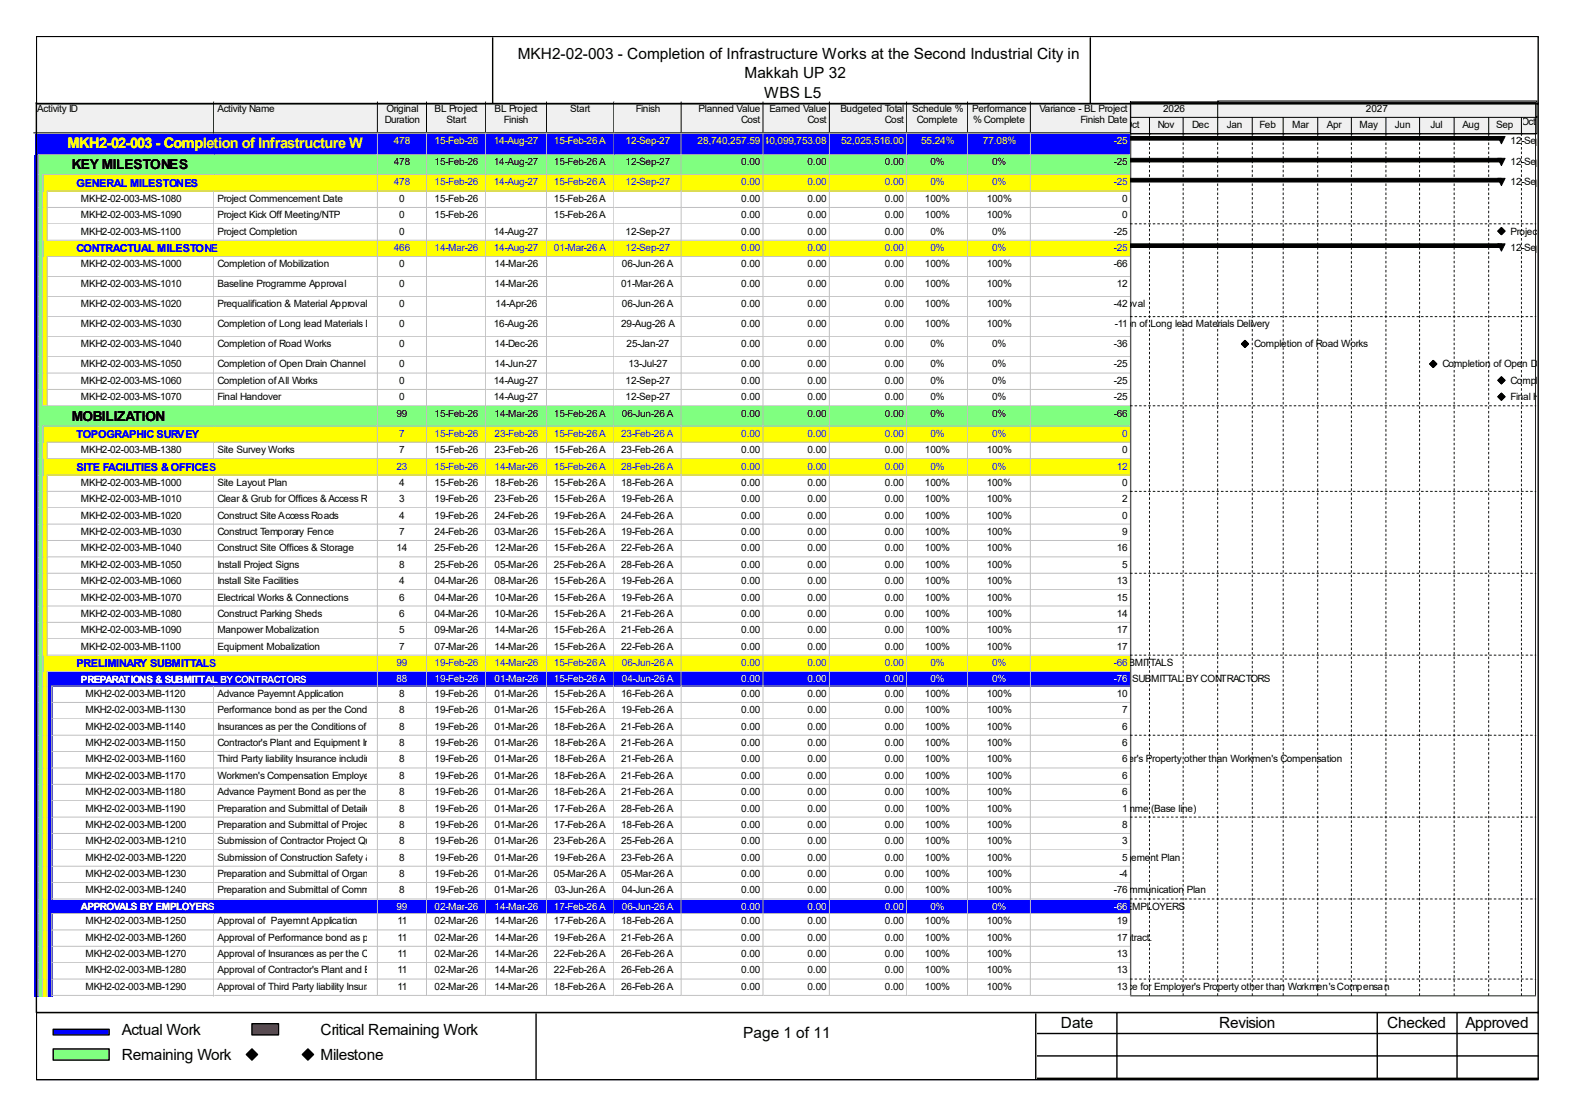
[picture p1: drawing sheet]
<svg xmlns="http://www.w3.org/2000/svg" width="297mm" height="210mm" viewBox="0 0 297 210" stroke-linecap="round" stroke-linejoin="round" font-family="sans-serif">
<defs><g id="words">
<g font-size="2.9">
<text x="97.6" y="11.1">MKH2-02-003 - Completion of Infrastructure Works at the Second Industrial City in</text>
<text x="140.3" y="14.8">Makkah UP 32</text>
<text x="144" y="18.5">WBS L5</text>
<text x="22.9" y="194.9">Actual Work</text>
<text x="60.4" y="194.9">Critical Remaining Work</text>
<text x="140.1" y="195.5">Page 1 of 11</text>
<text x="199.9" y="193.6">Date</text>
<text x="229.7" y="193.6">Revision</text>
<text x="261.4" y="193.6">Checked</text>
<text x="276.2" y="193.6">Approved</text>
<text x="22.9" y="199.7">Remaining Work</text>
<text x="60.4" y="199.7">Milestone</text>
</g>
<text font-size="2.7" fill="#ff0" x="12.7" y="27.9">MKH2-02-003 - Completion of Infrastructure Works at the Second Industrial City in Makkah UP 32</text>
<g font-size="2.6">
<text x="13.5" y="31.9">KEY MILESTONES</text>
<text x="13.5" y="79.2">MOBILIZATION</text>
</g>
<g font-size="2.1" fill="#00f">
<text x="14.4" y="35.1">GENERAL MILESTONES</text>
<text x="14.4" y="47.5">CONTRACTUAL MILESTONE</text>
<text x="14.4" y="82.5">TOPOGRAPHIC SURVEY</text>
<text x="14.4" y="88.6">SITE FACILITIES &amp; OFFICES</text>
<text x="14.4" y="125.6">PRELIMINARY SUBMITTALS</text>
</g>
<g font-size="1.9">
<text x="7" y="21.1">Activity ID</text>
<text x="41" y="21.1">Activity Name</text>
<text x="72.5" y="23.1">Duration</text>
<text x="72.9" y="21.1">Original</text>
<text x="81.9" y="21.1">BL Project</text>
<text x="84.2" y="23.1">Start</text>
<text x="93.2" y="21.1">BL Project</text>
<text x="95" y="23.1">Finish</text>
<text x="107.4" y="21.1">Start</text>
<text x="119.8" y="21.1">Finish</text>
<text x="131.6" y="21.1">Planned Value</text>
<text x="139.7" y="23.1">Cost</text>
<text x="145" y="21.1">Earned Value</text>
<text x="152.2" y="23.1">Cost</text>
<text x="158.4" y="21.1">Budgeted Total</text>
<text x="166.8" y="23.1">Cost</text>
<text x="171.9" y="21.1">Schedule %</text>
<text x="172.8" y="23.1">Complete</text>
<text x="183.2" y="21.1">Performance</text>
<text x="183.4" y="23.1">% Complete</text>
<text x="195.9" y="21.1">Variance - BL Project</text>
<text x="203.6" y="23.1">Finish Date</text>
<text x="219.2" y="21.1">2026</text>
<text x="257.4" y="21.1">2027</text>
<text x="286.7" y="23.6">Oct</text>
<text x="212" y="24.1">Oct</text>
<text x="218.2" y="24.1">Nov</text>
<text x="224.7" y="24.1">Dec</text>
<text x="231.2" y="24.1">Jan</text>
<text x="237.4" y="24.1">Feb</text>
<text x="243.5" y="24.1">Mar</text>
<text x="250.1" y="24.1">Apr</text>
<text x="256.2" y="24.1">May</text>
<text x="262.9" y="24.1">Jun</text>
<text x="269.6" y="24.1">Jul</text>
<text x="275.6" y="24.1">Aug</text>
<text x="281.9" y="24.1">Sep</text>
<text x="284.7" y="27.1">12-Sep-27, MKH</text>
<text x="74.2" y="31.2">478</text>
<text x="81.9" y="31.2">15-Feb-26</text>
<text x="93" y="31.2">14-Aug-27</text>
<text x="104.4" y="31.2">15-Feb-26 A</text>
<text x="117.9" y="31.2">12-Sep-27</text>
<text x="139.7" y="31.2">0.00</text>
<text x="152.2" y="31.2">0.00</text>
<text x="166.8" y="31.2">0.00</text>
<text x="175.3" y="31.2">0%</text>
<text x="187" y="31.2">0%</text>
<text x="209.9" y="31.2">-25</text>
<text x="284.7" y="31.2">12-Sep-27, KEY</text>
<text x="284.7" y="34.9">12-Sep-27, GENE</text>
<text x="15.2" y="38">MKH2-02-003-MS-1080</text>
<text x="15.2" y="41.1">MKH2-02-003-MS-1090</text>
<text x="41" y="38">Project Commencement Date</text>
<text x="41" y="41.1">Project Kick Off Meeting/NTP</text>
<text x="75.2" y="38">0</text>
<text x="75.2" y="41.1">0</text>
<text x="81.9" y="38">15-Feb-26</text>
<text x="81.9" y="41.1">15-Feb-26</text>
<text x="104.4" y="38">15-Feb-26 A</text>
<text x="104.4" y="41.1">15-Feb-26 A</text>
<text x="139.7" y="38">0.00</text>
<text x="139.7" y="41.1">0.00</text>
<text x="152.2" y="38">0.00</text>
<text x="152.2" y="41.1">0.00</text>
<text x="166.8" y="38">0.00</text>
<text x="166.8" y="41.1">0.00</text>
<text x="174.3" y="38">100%</text>
<text x="174.3" y="41.1">100%</text>
<text x="186" y="38">100%</text>
<text x="186" y="41.1">100%</text>
<text x="211.5" y="38">0</text>
<text x="211.5" y="41.1">0</text>
<text x="15.2" y="44.2">MKH2-02-003-MS-1100</text>
<text x="41" y="44.2">Project Completion</text>
<text x="75.2" y="44.2">0</text>
<text x="93" y="44.2">14-Aug-27</text>
<text x="117.9" y="44.2">12-Sep-27</text>
<text x="139.7" y="44.2">0.00</text>
<text x="152.2" y="44.2">0.00</text>
<text x="166.8" y="44.2">0.00</text>
<text x="175.3" y="44.2">0%</text>
<text x="187" y="44.2">0%</text>
<text x="209.9" y="44.2">-25</text>
<text x="284.7" y="44.2">Project Completio</text>
<text x="284.7" y="47.3">12-Sep-27, CONT</text>
<text x="15.2" y="50.4">MKH2-02-003-MS-1000</text>
<text x="41" y="50.4">Completion of Mobilization</text>
<text x="75.2" y="50.4">0</text>
<text x="93.2" y="50.4">14-Mar-26</text>
<text x="117.2" y="50.4">06-Jun-26 A</text>
<text x="139.7" y="50.4">0.00</text>
<text x="152.2" y="50.4">0.00</text>
<text x="166.8" y="50.4">0.00</text>
<text x="174.3" y="50.4">100%</text>
<text x="186" y="50.4">100%</text>
<text x="209.9" y="50.4">-66</text>
<text x="15.2" y="54.1">MKH2-02-003-MS-1010</text>
<text x="15.2" y="57.9">MKH2-02-003-MS-1020</text>
<text x="41" y="54.1">Baseline Programme Approval</text>
<text x="41" y="57.9">Prequalification &amp; Material Approval</text>
<text x="75.2" y="54.1">0</text>
<text x="75.2" y="57.9">0</text>
<text x="93.2" y="54.1">14-Mar-26</text>
<text x="93.4" y="57.9">14-Apr-26</text>
<text x="117.1" y="54.1">01-Mar-26 A</text>
<text x="117.2" y="57.9">06-Jun-26 A</text>
<text x="139.7" y="54.1">0.00</text>
<text x="139.7" y="57.9">0.00</text>
<text x="152.2" y="54.1">0.00</text>
<text x="152.2" y="57.9">0.00</text>
<text x="166.8" y="54.1">0.00</text>
<text x="166.8" y="57.9">0.00</text>
<text x="174.3" y="54.1">100%</text>
<text x="174.3" y="57.9">100%</text>
<text x="186" y="54.1">100%</text>
<text x="186" y="57.9">100%</text>
<text x="187.5" y="57.9">Prequalification &amp; Material Approval</text>
<text x="209.9" y="57.9">-42</text>
<text x="210.5" y="54.1">12</text>
<text x="15.2" y="61.7">MKH2-02-003-MS-1030</text>
<text x="15.2" y="65.4">MKH2-02-003-MS-1040</text>
<text x="41" y="61.7">Completion of Long lead Materials Delivery0</text>
<text x="41" y="65.4">Completion of Road Works</text>
<text x="75.2" y="65.4">0</text>
<text x="93" y="61.7">16-Aug-26</text>
<text x="93.2" y="65.4">14-Dec-26</text>
<text x="117.1" y="61.7">29-Aug-26 A</text>
<text x="118.1" y="65.4">25-Jan-27</text>
<text x="139.7" y="61.7">0.00</text>
<text x="139.7" y="65.4">0.00</text>
<text x="152.2" y="61.7">0.00</text>
<text x="152.2" y="65.4">0.00</text>
<text x="166.8" y="61.7">0.00</text>
<text x="166.8" y="65.4">0.00</text>
<text x="174.3" y="61.7">100%</text>
<text x="175.3" y="65.4">0%</text>
<text x="186" y="61.7">100%</text>
<text x="187" y="65.4">0%</text>
<text x="205.1" y="61.7">Completion of Long lead Materials Delivery</text>
<text x="209.9" y="65.4">-36</text>
<text x="210.1" y="61.7">-11</text>
<text x="236.3" y="65.4">Completion of Road Works</text>
<text x="15.2" y="69.2">MKH2-02-003-MS-1050</text>
<text x="41" y="69.2">Completion of Open Drain Channel</text>
<text x="75.2" y="69.2">0</text>
<text x="93.2" y="69.2">14-Jun-27</text>
<text x="118.4" y="69.2">13-Jul-27</text>
<text x="139.7" y="69.2">0.00</text>
<text x="152.2" y="69.2">0.00</text>
<text x="166.8" y="69.2">0.00</text>
<text x="175.3" y="69.2">0%</text>
<text x="187" y="69.2">0%</text>
<text x="209.9" y="69.2">-25</text>
<text x="271.8" y="69.2">Completion of Open Drain Chann</text>
<text x="15.2" y="72.3">MKH2-02-003-MS-1060</text>
<text x="15.2" y="75.4">MKH2-02-003-MS-1070</text>
<text x="41" y="72.3">Completion of All Works</text>
<text x="41" y="75.4">Final Handover</text>
<text x="75.2" y="72.3">0</text>
<text x="75.2" y="75.4">0</text>
<text x="93" y="72.3">14-Aug-27</text>
<text x="93" y="75.4">14-Aug-27</text>
<text x="117.9" y="72.3">12-Sep-27</text>
<text x="117.9" y="75.4">12-Sep-27</text>
<text x="139.7" y="72.3">0.00</text>
<text x="139.7" y="75.4">0.00</text>
<text x="152.2" y="72.3">0.00</text>
<text x="152.2" y="75.4">0.00</text>
<text x="166.8" y="72.3">0.00</text>
<text x="166.8" y="75.4">0.00</text>
<text x="175.3" y="72.3">0%</text>
<text x="175.3" y="75.4">0%</text>
<text x="187" y="72.3">0%</text>
<text x="187" y="75.4">0%</text>
<text x="209.9" y="72.3">-25</text>
<text x="209.9" y="75.4">-25</text>
<text x="284.7" y="72.3">Completion of All</text>
<text x="284.7" y="75.4">Final Handover</text>
<text x="74.7" y="78.5">99</text>
<text x="81.9" y="78.5">15-Feb-26</text>
<text x="93.2" y="78.5">14-Mar-26</text>
<text x="104.4" y="78.5">15-Feb-26 A</text>
<text x="117.2" y="78.5">06-Jun-26 A</text>
<text x="139.7" y="78.5">0.00</text>
<text x="152.2" y="78.5">0.00</text>
<text x="166.8" y="78.5">0.00</text>
<text x="175.3" y="78.5">0%</text>
<text x="187" y="78.5">0%</text>
<text x="209.9" y="78.5">-66</text>
<text x="15.2" y="85.3">MKH2-02-003-MB-1380</text>
<text x="41" y="85.3">Site Survey Works</text>
<text x="75.2" y="85.3">7</text>
<text x="81.9" y="85.3">15-Feb-26</text>
<text x="93.2" y="85.3">23-Feb-26</text>
<text x="104.4" y="85.3">15-Feb-26 A</text>
<text x="117.1" y="85.3">23-Feb-26 A</text>
<text x="139.7" y="85.3">0.00</text>
<text x="152.2" y="85.3">0.00</text>
<text x="166.8" y="85.3">0.00</text>
<text x="174.3" y="85.3">100%</text>
<text x="186" y="85.3">100%</text>
<text x="211.5" y="85.3">0</text>
<text x="15.2" y="91.5">MKH2-02-003-MB-1000</text>
<text x="15.2" y="94.6">MKH2-02-003-MB-1010</text>
<text x="41" y="91.5">Site Layout Plan</text>
<text x="41" y="94.6">Clear &amp; Grub for Offices &amp; Access Road</text>
<text x="75.2" y="91.5">4</text>
<text x="75.2" y="94.6">3</text>
<text x="81.9" y="91.5">15-Feb-26</text>
<text x="81.9" y="94.6">19-Feb-26</text>
<text x="93.2" y="91.5">18-Feb-26</text>
<text x="93.2" y="94.6">23-Feb-26</text>
<text x="104.4" y="91.5">15-Feb-26 A</text>
<text x="104.4" y="94.6">15-Feb-26 A</text>
<text x="117.1" y="91.5">18-Feb-26 A</text>
<text x="117.1" y="94.6">19-Feb-26 A</text>
<text x="139.7" y="91.5">0.00</text>
<text x="139.7" y="94.6">0.00</text>
<text x="152.2" y="91.5">0.00</text>
<text x="152.2" y="94.6">0.00</text>
<text x="166.8" y="91.5">0.00</text>
<text x="166.8" y="94.6">0.00</text>
<text x="174.3" y="91.5">100%</text>
<text x="174.3" y="94.6">100%</text>
<text x="186" y="91.5">100%</text>
<text x="186" y="94.6">100%</text>
<text x="211.5" y="91.5">0</text>
<text x="211.5" y="94.6">2</text>
<text x="15.2" y="97.7">MKH2-02-003-MB-1020</text>
<text x="15.2" y="100.8">MKH2-02-003-MB-1030</text>
<text x="41" y="97.7">Construct Site Access Roads</text>
<text x="41" y="100.8">Construct Temporary Fence</text>
<text x="75.2" y="97.7">4</text>
<text x="75.2" y="100.8">7</text>
<text x="81.9" y="97.7">19-Feb-26</text>
<text x="81.9" y="100.8">24-Feb-26</text>
<text x="93.2" y="97.7">24-Feb-26</text>
<text x="93.2" y="100.8">03-Mar-26</text>
<text x="104.4" y="97.7">19-Feb-26 A</text>
<text x="104.4" y="100.8">15-Feb-26 A</text>
<text x="117.1" y="97.7">24-Feb-26 A</text>
<text x="117.1" y="100.8">19-Feb-26 A</text>
<text x="139.7" y="97.7">0.00</text>
<text x="139.7" y="100.8">0.00</text>
<text x="152.2" y="97.7">0.00</text>
<text x="152.2" y="100.8">0.00</text>
<text x="166.8" y="97.7">0.00</text>
<text x="166.8" y="100.8">0.00</text>
<text x="174.3" y="97.7">100%</text>
<text x="174.3" y="100.8">100%</text>
<text x="186" y="97.7">100%</text>
<text x="186" y="100.8">100%</text>
<text x="211.5" y="97.7">0</text>
<text x="211.5" y="100.8">9</text>
<text x="15.2" y="103.8">MKH2-02-003-MB-1040</text>
<text x="15.2" y="106.9">MKH2-02-003-MB-1050</text>
<text x="41" y="103.8">Construct Site Offices &amp; Storage</text>
<text x="41" y="106.9">Install Project Signs</text>
<text x="74.7" y="103.8">14</text>
<text x="75.2" y="106.9">8</text>
<text x="81.9" y="103.8">25-Feb-26</text>
<text x="81.9" y="106.9">25-Feb-26</text>
<text x="93.2" y="103.8">12-Mar-26</text>
<text x="93.2" y="106.9">05-Mar-26</text>
<text x="104.4" y="103.8">15-Feb-26 A</text>
<text x="104.4" y="106.9">25-Feb-26 A</text>
<text x="117.1" y="103.8">22-Feb-26 A</text>
<text x="117.1" y="106.9">28-Feb-26 A</text>
<text x="139.7" y="103.8">0.00</text>
<text x="139.7" y="106.9">0.00</text>
<text x="152.2" y="103.8">0.00</text>
<text x="152.2" y="106.9">0.00</text>
<text x="166.8" y="103.8">0.00</text>
<text x="166.8" y="106.9">0.00</text>
<text x="174.3" y="103.8">100%</text>
<text x="174.3" y="106.9">100%</text>
<text x="186" y="103.8">100%</text>
<text x="186" y="106.9">100%</text>
<text x="210.5" y="103.8">16</text>
<text x="211.5" y="106.9">5</text>
<text x="15.2" y="110">MKH2-02-003-MB-1060</text>
<text x="15.2" y="113.1">MKH2-02-003-MB-1070</text>
<text x="41" y="110">Install Site Facilities</text>
<text x="41" y="113.1">Electrical Works &amp; Connections</text>
<text x="75.2" y="110">4</text>
<text x="75.2" y="113.1">6</text>
<text x="81.9" y="110">04-Mar-26</text>
<text x="81.9" y="113.1">04-Mar-26</text>
<text x="93.2" y="110">08-Mar-26</text>
<text x="93.2" y="113.1">10-Mar-26</text>
<text x="104.4" y="110">15-Feb-26 A</text>
<text x="104.4" y="113.1">15-Feb-26 A</text>
<text x="117.1" y="110">19-Feb-26 A</text>
<text x="117.1" y="113.1">19-Feb-26 A</text>
<text x="139.7" y="110">0.00</text>
<text x="139.7" y="113.1">0.00</text>
<text x="152.2" y="110">0.00</text>
<text x="152.2" y="113.1">0.00</text>
<text x="166.8" y="110">0.00</text>
<text x="166.8" y="113.1">0.00</text>
<text x="174.3" y="110">100%</text>
<text x="174.3" y="113.1">100%</text>
<text x="186" y="110">100%</text>
<text x="186" y="113.1">100%</text>
<text x="210.5" y="110">13</text>
<text x="210.5" y="113.1">15</text>
<text x="15.2" y="116.2">MKH2-02-003-MB-1080</text>
<text x="15.2" y="119.3">MKH2-02-003-MB-1090</text>
<text x="41" y="116.2">Construct Parking Sheds</text>
<text x="41" y="119.3">Manpower Mobalization</text>
<text x="75.2" y="116.2">6</text>
<text x="75.2" y="119.3">5</text>
<text x="81.9" y="116.2">04-Mar-26</text>
<text x="81.9" y="119.3">09-Mar-26</text>
<text x="93.2" y="116.2">10-Mar-26</text>
<text x="93.2" y="119.3">14-Mar-26</text>
<text x="104.4" y="116.2">15-Feb-26 A</text>
<text x="104.4" y="119.3">15-Feb-26 A</text>
<text x="117.1" y="116.2">21-Feb-26 A</text>
<text x="117.1" y="119.3">21-Feb-26 A</text>
<text x="139.7" y="116.2">0.00</text>
<text x="139.7" y="119.3">0.00</text>
<text x="152.2" y="116.2">0.00</text>
<text x="152.2" y="119.3">0.00</text>
<text x="166.8" y="116.2">0.00</text>
<text x="166.8" y="119.3">0.00</text>
<text x="174.3" y="116.2">100%</text>
<text x="174.3" y="119.3">100%</text>
<text x="186" y="116.2">100%</text>
<text x="186" y="119.3">100%</text>
<text x="210.5" y="116.2">14</text>
<text x="210.5" y="119.3">17</text>
<text x="15.2" y="122.3">MKH2-02-003-MB-1100</text>
<text x="41" y="122.3">Equipment Mobalization</text>
<text x="75.2" y="122.3">7</text>
<text x="81.9" y="122.3">07-Mar-26</text>
<text x="93.2" y="122.3">14-Mar-26</text>
<text x="104.4" y="122.3">15-Feb-26 A</text>
<text x="117.1" y="122.3">22-Feb-26 A</text>
<text x="139.7" y="122.3">0.00</text>
<text x="152.2" y="122.3">0.00</text>
<text x="166.8" y="122.3">0.00</text>
<text x="174.3" y="122.3">100%</text>
<text x="186" y="122.3">100%</text>
<text x="187.5" y="125.4">06-Jun-26 A, PRELIMINARY SUBMITTALS</text>
<text x="210.5" y="122.3">17</text>
<text x="16.1" y="131.3">MKH2-02-003-MB-1120</text>
<text x="41" y="131.3">Advance Payemnt Application</text>
<text x="75.2" y="131.3">8</text>
<text x="81.9" y="131.3">19-Feb-26</text>
<text x="93.2" y="131.3">01-Mar-26</text>
<text x="104.4" y="131.3">15-Feb-26 A</text>
<text x="117.1" y="131.3">16-Feb-26 A</text>
<text x="139.7" y="131.3">0.00</text>
<text x="152.2" y="131.3">0.00</text>
<text x="166.8" y="131.3">0.00</text>
<text x="174.3" y="131.3">100%</text>
<text x="186" y="131.3">100%</text>
<text x="187.2" y="128.5">04-Jun-26 A, PREPARATIONS &amp; SUBMITTAL BY CONTRACTORS</text>
<text x="210.5" y="131.3">10</text>
<text x="16.1" y="134.4">MKH2-02-003-MB-1130</text>
<text x="16.1" y="137.4">MKH2-02-003-MB-1140</text>
<text x="41" y="134.4">Performance bond as per the Conditions of Contract.</text>
<text x="41" y="137.4">Insurances as per the Conditions of Contract.</text>
<text x="75.2" y="134.4">8</text>
<text x="75.2" y="137.4">8</text>
<text x="81.9" y="134.4">19-Feb-26</text>
<text x="81.9" y="137.4">19-Feb-26</text>
<text x="93.2" y="134.4">01-Mar-26</text>
<text x="93.2" y="137.4">01-Mar-26</text>
<text x="104.4" y="134.4">15-Feb-26 A</text>
<text x="104.4" y="137.4">18-Feb-26 A</text>
<text x="117.1" y="134.4">19-Feb-26 A</text>
<text x="117.1" y="137.4">21-Feb-26 A</text>
<text x="139.7" y="134.4">0.00</text>
<text x="139.7" y="137.4">0.00</text>
<text x="152.2" y="134.4">0.00</text>
<text x="152.2" y="137.4">0.00</text>
<text x="166.8" y="134.4">0.00</text>
<text x="166.8" y="137.4">0.00</text>
<text x="174.3" y="134.4">100%</text>
<text x="174.3" y="137.4">100%</text>
<text x="186" y="134.4">100%</text>
<text x="186" y="137.4">100%</text>
<text x="211.5" y="134.4">7</text>
<text x="211.5" y="137.4">6</text>
<text x="16.1" y="140.5">MKH2-02-003-MB-1150</text>
<text x="16.1" y="143.6">MKH2-02-003-MB-1160</text>
<text x="41" y="140.5">Contractor's Plant and Equipment Insurance.</text>
<text x="41" y="143.6">Third Party liability Insurance including Insurance for Employer's Property other than Workmen's Compensation</text>
<text x="75.2" y="140.5">8</text>
<text x="75.2" y="143.6">8</text>
<text x="81.9" y="140.5">19-Feb-26</text>
<text x="81.9" y="143.6">19-Feb-26</text>
<text x="93.2" y="140.5">01-Mar-26</text>
<text x="93.2" y="143.6">01-Mar-26</text>
<text x="104.4" y="140.5">18-Feb-26 A</text>
<text x="104.4" y="143.6">18-Feb-26 A</text>
<text x="117.1" y="140.5">21-Feb-26 A</text>
<text x="117.1" y="143.6">21-Feb-26 A</text>
<text x="139.7" y="140.5">0.00</text>
<text x="139.7" y="143.6">0.00</text>
<text x="152.2" y="140.5">0.00</text>
<text x="152.2" y="143.6">0.00</text>
<text x="165.4" y="143.6">Third Party liability Insurance including Insurance for Employer's Property other than Workmen's Compensation</text>
<text x="166.8" y="140.5">0.00</text>
<text x="166.8" y="143.6">0.00</text>
<text x="174.3" y="140.5">100%</text>
<text x="174.3" y="143.6">100%</text>
<text x="186" y="140.5">100%</text>
<text x="186" y="143.6">100%</text>
<text x="211.5" y="140.5">6</text>
<text x="211.5" y="143.6">6</text>
<text x="16.1" y="146.7">MKH2-02-003-MB-1170</text>
<text x="16.1" y="149.8">MKH2-02-003-MB-1180</text>
<text x="41" y="146.7">Workmen's Compensation Employer's Liability Insurance.</text>
<text x="41" y="149.8">Advance Payment Bond as per the Conditions of Contract.</text>
<text x="75.2" y="146.7">8</text>
<text x="75.2" y="149.8">8</text>
<text x="81.9" y="146.7">19-Feb-26</text>
<text x="81.9" y="149.8">19-Feb-26</text>
<text x="93.2" y="146.7">01-Mar-26</text>
<text x="93.2" y="149.8">01-Mar-26</text>
<text x="104.4" y="146.7">18-Feb-26 A</text>
<text x="104.4" y="149.8">18-Feb-26 A</text>
<text x="117.1" y="146.7">21-Feb-26 A</text>
<text x="117.1" y="149.8">21-Feb-26 A</text>
<text x="139.7" y="146.7">0.00</text>
<text x="139.7" y="149.8">0.00</text>
<text x="152.2" y="146.7">0.00</text>
<text x="152.2" y="149.8">0.00</text>
<text x="166.8" y="146.7">0.00</text>
<text x="166.8" y="149.8">0.00</text>
<text x="174.3" y="146.7">100%</text>
<text x="174.3" y="149.8">100%</text>
<text x="186" y="146.7">100%</text>
<text x="186" y="149.8">100%</text>
<text x="211.5" y="146.7">6</text>
<text x="211.5" y="149.8">6</text>
<text x="16.1" y="152.9">MKH2-02-003-MB-1190</text>
<text x="16.1" y="156">MKH2-02-003-MB-1200</text>
<text x="41" y="152.9">Preparation and Submittal of Detailed Work Order Programme (Base line)</text>
<text x="41" y="156">Preparation and Submittal of Project Execution Plan19-Feb-26</text>
<text x="75.2" y="152.9">8</text>
<text x="75.2" y="156">8</text>
<text x="81.9" y="152.9">19-Feb-26</text>
<text x="93.2" y="152.9">01-Mar-26</text>
<text x="93.2" y="156">01-Mar-26</text>
<text x="104.4" y="152.9">17-Feb-26 A</text>
<text x="104.4" y="156">17-Feb-26 A</text>
<text x="117.1" y="152.9">28-Feb-26 A</text>
<text x="117.1" y="156">18-Feb-26 A</text>
<text x="139.7" y="152.9">0.00</text>
<text x="139.7" y="156">0.00</text>
<text x="152.2" y="152.9">0.00</text>
<text x="152.2" y="156">0.00</text>
<text x="166.8" y="152.9">0.00</text>
<text x="166.8" y="156">0.00</text>
<text x="166.9" y="152.9">Preparation and Submittal of Detailed Work Order Programme (Base line)</text>
<text x="174.3" y="152.9">100%</text>
<text x="174.3" y="156">100%</text>
<text x="186" y="152.9">100%</text>
<text x="186" y="156">100%</text>
<text x="211.5" y="152.9">1</text>
<text x="211.5" y="156">8</text>
<text x="16.1" y="159">MKH2-02-003-MB-1210</text>
<text x="41" y="159">Submission of Contractor Project Quality Plan</text>
<text x="75.2" y="159">8</text>
<text x="81.9" y="159">19-Feb-26</text>
<text x="93.2" y="159">01-Mar-26</text>
<text x="104.4" y="159">23-Feb-26 A</text>
<text x="117.1" y="159">25-Feb-26 A</text>
<text x="139.7" y="159">0.00</text>
<text x="152.2" y="159">0.00</text>
<text x="166.8" y="159">0.00</text>
<text x="174.3" y="159">100%</text>
<text x="186" y="159">100%</text>
<text x="211.5" y="159">3</text>
<text x="16.1" y="162.1">MKH2-02-003-MB-1220</text>
<text x="16.1" y="165.2">MKH2-02-003-MB-1230</text>
<text x="41" y="162.1">Submission of Construction Safety &amp; Environmental Management Plan</text>
<text x="41" y="165.2">Preparation and Submittal of Organization Chart</text>
<text x="75.2" y="162.1">8</text>
<text x="75.2" y="165.2">8</text>
<text x="81.9" y="162.1">19-Feb-26</text>
<text x="81.9" y="165.2">19-Feb-26</text>
<text x="93.2" y="162.1">01-Mar-26</text>
<text x="93.2" y="165.2">01-Mar-26</text>
<text x="104.4" y="162.1">19-Feb-26 A</text>
<text x="104.4" y="165.2">05-Mar-26 A</text>
<text x="117.1" y="162.1">23-Feb-26 A</text>
<text x="117.1" y="165.2">05-Mar-26 A</text>
<text x="139.7" y="162.1">0.00</text>
<text x="139.7" y="165.2">0.00</text>
<text x="152.2" y="162.1">0.00</text>
<text x="152.2" y="165.2">0.00</text>
<text x="165.9" y="162.1">Submission of Construction Safety &amp; Environmental Management Plan</text>
<text x="166.8" y="162.1">0.00</text>
<text x="166.8" y="165.2">0.00</text>
<text x="174.3" y="162.1">100%</text>
<text x="174.3" y="165.2">100%</text>
<text x="186" y="162.1">100%</text>
<text x="186" y="165.2">100%</text>
<text x="211" y="165.2">-4</text>
<text x="211.5" y="162.1">5</text>
<text x="16.1" y="168.3">MKH2-02-003-MB-1240</text>
<text x="41" y="168.3">Preparation and Submittal of Communication Plan</text>
<text x="75.2" y="168.3">8</text>
<text x="81.9" y="168.3">19-Feb-26</text>
<text x="93.2" y="168.3">01-Mar-26</text>
<text x="104.6" y="168.3">03-Jun-26 A</text>
<text x="117.2" y="168.3">04-Jun-26 A</text>
<text x="139.7" y="168.3">0.00</text>
<text x="152.2" y="168.3">0.00</text>
<text x="166.8" y="168.3">0.00</text>
<text x="174.3" y="168.3">100%</text>
<text x="186" y="168.3">100%</text>
<text x="187.2" y="168.3">Preparation and Submittal of Communication Plan</text>
<text x="187.5" y="171.4">06-Jun-26 A, APPROVALS BY EMPLOYERS</text>
<text x="209.9" y="168.3">-76</text>
<text x="16.1" y="174.1">MKH2-02-003-MB-1250</text>
<text x="16.1" y="177.2">MKH2-02-003-MB-1260</text>
<text x="41" y="174.1">Approval of Payemnt Application</text>
<text x="41" y="177.2">Approval of Performance bond as per the Conditions of Contract. 14-Mar-26</text>
<text x="74.9" y="174.1">11</text>
<text x="74.9" y="177.2">11</text>
<text x="81.9" y="174.1">02-Mar-26</text>
<text x="81.9" y="177.2">02-Mar-26</text>
<text x="93.2" y="174.1">14-Mar-26</text>
<text x="104.4" y="174.1">17-Feb-26 A</text>
<text x="104.4" y="177.2">19-Feb-26 A</text>
<text x="117.1" y="174.1">18-Feb-26 A</text>
<text x="117.1" y="177.2">21-Feb-26 A</text>
<text x="139.7" y="174.1">0.00</text>
<text x="139.7" y="177.2">0.00</text>
<text x="152.2" y="174.1">0.00</text>
<text x="152.2" y="177.2">0.00</text>
<text x="165.4" y="177.2">Approval of Performance bond as per the Conditions of Contract.</text>
<text x="166.8" y="174.1">0.00</text>
<text x="166.8" y="177.2">0.00</text>
<text x="174.3" y="174.1">100%</text>
<text x="174.3" y="177.2">100%</text>
<text x="186" y="174.1">100%</text>
<text x="186" y="177.2">100%</text>
<text x="210.5" y="174.1">19</text>
<text x="210.5" y="177.2">17</text>
<text x="16.1" y="180.3">MKH2-02-003-MB-1270</text>
<text x="16.1" y="183.3">MKH2-02-003-MB-1280</text>
<text x="41" y="180.3">Approval of Insurances as per the Conditions of Contract.</text>
<text x="41" y="183.3">Approval of Contractor's Plant and Equipment Insurance.</text>
<text x="74.9" y="180.3">11</text>
<text x="74.9" y="183.3">11</text>
<text x="81.9" y="180.3">02-Mar-26</text>
<text x="81.9" y="183.3">02-Mar-26</text>
<text x="93.2" y="180.3">14-Mar-26</text>
<text x="93.2" y="183.3">14-Mar-26</text>
<text x="104.4" y="180.3">22-Feb-26 A</text>
<text x="104.4" y="183.3">22-Feb-26 A</text>
<text x="117.1" y="180.3">26-Feb-26 A</text>
<text x="117.1" y="183.3">26-Feb-26 A</text>
<text x="139.7" y="180.3">0.00</text>
<text x="139.7" y="183.3">0.00</text>
<text x="152.2" y="180.3">0.00</text>
<text x="152.2" y="183.3">0.00</text>
<text x="166.8" y="180.3">0.00</text>
<text x="166.8" y="183.3">0.00</text>
<text x="174.3" y="180.3">100%</text>
<text x="174.3" y="183.3">100%</text>
<text x="186" y="180.3">100%</text>
<text x="186" y="183.3">100%</text>
<text x="210.5" y="180.3">13</text>
<text x="210.5" y="183.3">13</text>
<text x="16.1" y="186.4">MKH2-02-003-MB-1290</text>
<text x="41" y="186.4">Approval of Third Party liability Insurance including Insurance for Employer's Property other than Workmen's Compensan</text>
<text x="74.9" y="186.4">11</text>
<text x="81.9" y="186.4">02-Mar-26</text>
<text x="93.2" y="186.4">14-Mar-26</text>
<text x="104.4" y="186.4">18-Feb-26 A</text>
<text x="117.1" y="186.4">26-Feb-26 A</text>
<text x="139.7" y="186.4">0.00</text>
<text x="152.2" y="186.4">0.00</text>
<text x="166.6" y="186.4">Approval of Third Party liability Insurance including Insurance for Employer's Property other than Workmen's Compensan</text>
<text x="166.8" y="186.4">0.00</text>
<text x="174.3" y="186.4">100%</text>
<text x="186" y="186.4">100%</text>
<text x="210.5" y="186.4">13</text>
</g>
<g font-size="1.9" fill="#ff0">
<text x="74.2" y="27.1">478</text>
<text x="81.9" y="27.1">15-Feb-26</text>
<text x="93" y="27.1">14-Aug-27</text>
<text x="104.4" y="27.1">15-Feb-26 A</text>
<text x="117.9" y="27.1">12-Sep-27</text>
<text x="131.4" y="27.1">28,740,257.59</text>
<text x="144" y="27.1">40,099,753.08</text>
<text x="158.5" y="27.1">52,025,516.00</text>
<text x="173.6" y="27.1">55.24%</text>
<text x="185.3" y="27.1">77.08%</text>
<text x="209.9" y="27.1">-25</text>
</g>
<g font-size="1.9" fill="#00f">
<text x="74.2" y="34.9">478</text>
<text x="81.9" y="34.9">15-Feb-26</text>
<text x="93" y="34.9">14-Aug-27</text>
<text x="104.4" y="34.9">15-Feb-26 A</text>
<text x="117.9" y="34.9">12-Sep-27</text>
<text x="139.7" y="34.9">0.00</text>
<text x="152.2" y="34.9">0.00</text>
<text x="166.8" y="34.9">0.00</text>
<text x="175.3" y="34.9">0%</text>
<text x="187" y="34.9">0%</text>
<text x="209.9" y="34.9">-25</text>
<text x="74.2" y="47.3">466</text>
<text x="81.9" y="47.3">14-Mar-26</text>
<text x="93" y="47.3">14-Aug-27</text>
<text x="104.4" y="47.3">01-Mar-26 A</text>
<text x="117.9" y="47.3">12-Sep-27</text>
<text x="139.7" y="47.3">0.00</text>
<text x="152.2" y="47.3">0.00</text>
<text x="166.8" y="47.3">0.00</text>
<text x="175.3" y="47.3">0%</text>
<text x="187" y="47.3">0%</text>
<text x="209.9" y="47.3">-25</text>
<text x="75.2" y="82.3">7</text>
<text x="81.9" y="82.3">15-Feb-26</text>
<text x="93.2" y="82.3">23-Feb-26</text>
<text x="104.4" y="82.3">15-Feb-26 A</text>
<text x="117.1" y="82.3">23-Feb-26 A</text>
<text x="139.7" y="82.3">0.00</text>
<text x="152.2" y="82.3">0.00</text>
<text x="166.8" y="82.3">0.00</text>
<text x="175.3" y="82.3">0%</text>
<text x="187" y="82.3">0%</text>
<text x="211.5" y="82.3">0</text>
<text x="74.7" y="88.4">23</text>
<text x="81.9" y="88.4">15-Feb-26</text>
<text x="93.2" y="88.4">14-Mar-26</text>
<text x="104.4" y="88.4">15-Feb-26 A</text>
<text x="117.1" y="88.4">28-Feb-26 A</text>
<text x="139.7" y="88.4">0.00</text>
<text x="152.2" y="88.4">0.00</text>
<text x="166.8" y="88.4">0.00</text>
<text x="175.3" y="88.4">0%</text>
<text x="187" y="88.4">0%</text>
<text x="210.5" y="88.4">12</text>
<text x="74.7" y="125.4">99</text>
<text x="81.9" y="125.4">19-Feb-26</text>
<text x="93.2" y="125.4">14-Mar-26</text>
<text x="104.4" y="125.4">15-Feb-26 A</text>
<text x="117.2" y="125.4">06-Jun-26 A</text>
<text x="139.7" y="125.4">0.00</text>
<text x="152.2" y="125.4">0.00</text>
<text x="166.8" y="125.4">0.00</text>
<text x="175.3" y="125.4">0%</text>
<text x="187" y="125.4">0%</text>
<text x="209.9" y="125.4">-66</text>
</g>
<g font-size="1.9" fill="#fff">
<text x="15.2" y="128.6">PREPARATIONS &amp; SUBMITTAL BY CONTRACTORS</text>
<text x="74.7" y="128.5">88</text>
<text x="81.9" y="128.5">19-Feb-26</text>
<text x="93.2" y="128.5">01-Mar-26</text>
<text x="104.4" y="128.5">15-Feb-26 A</text>
<text x="117.2" y="128.5">04-Jun-26 A</text>
<text x="139.7" y="128.5">0.00</text>
<text x="152.2" y="128.5">0.00</text>
<text x="166.8" y="128.5">0.00</text>
<text x="175.3" y="128.5">0%</text>
<text x="187" y="128.5">0%</text>
<text x="209.9" y="128.5">-76</text>
<text x="15.2" y="171.4">APPROVALS BY EMPLOYERS</text>
<text x="74.7" y="171.4">99</text>
<text x="81.9" y="171.4">02-Mar-26</text>
<text x="93.2" y="171.4">14-Mar-26</text>
<text x="104.4" y="171.4">17-Feb-26 A</text>
<text x="117.2" y="171.4">06-Jun-26 A</text>
<text x="139.7" y="171.4">0.00</text>
<text x="152.2" y="171.4">0.00</text>
<text x="166.8" y="171.4">0.00</text>
<text x="175.3" y="171.4">0%</text>
<text x="187" y="171.4">0%</text>
<text x="209.9" y="171.4">-66</text>
</g>
</g></defs>
<path d="M6.5 19.2h33.9v6h-33.9z" fill="#f0f0f0"/>
<path d="M40.3 19.2v5.8h-34" fill="none" stroke="#000" stroke-width=".19"/>
<path d="M40.4 19.2h30.9v6h-30.9z" fill="#f0f0f0"/>
<path d="M71.1 19.2v5.8h-30.8" fill="none" stroke="#000" stroke-width=".19"/>
<path d="M71.3 19.2h9.3v6h-9.3z" fill="#f0f0f0"/>
<path d="M80.4 19.2v5.8h-9.3" fill="none" stroke="#000" stroke-width=".19"/>
<path d="M80.6 19.2h11.1v6h-11.1z" fill="#f0f0f0"/>
<path d="M91.5 19.2v5.8h-11.1" fill="none" stroke="#000" stroke-width=".19"/>
<path d="M91.7 19.2h11.5v6h-11.5z" fill="#f0f0f0"/>
<path d="M103 19.2v5.8h-11.5" fill="none" stroke="#000" stroke-width=".19"/>
<path d="M103.2 19.2h12.7v6h-12.7z" fill="#f0f0f0"/>
<path d="M115.7 19.2v5.8h-12.7" fill="none" stroke="#000" stroke-width=".19"/>
<path d="M115.9 19.2h12.6v6h-12.6z" fill="#f0f0f0"/>
<path d="M128.4 19.2v5.8h-12.7" fill="none" stroke="#000" stroke-width=".19"/>
<path d="M128.5 19.2h15.5v6h-15.5z" fill="#f0f0f0"/>
<path d="M143.8 19.2v5.8h-15.4" fill="none" stroke="#000" stroke-width=".19"/>
<path d="M144 19.2h12.5v6h-12.5z" fill="#f0f0f0"/>
<path d="M156.3 19.2v5.8h-12.5" fill="none" stroke="#000" stroke-width=".19"/>
<path d="M156.5 19.2h14.5v6h-14.5z" fill="#f0f0f0"/>
<path d="M170.9 19.2v5.8h-14.6" fill="none" stroke="#000" stroke-width=".19"/>
<path d="M171 19.2h11.5v6h-11.5z" fill="#f0f0f0"/>
<path d="M182.4 19.2v5.8h-11.5" fill="none" stroke="#000" stroke-width=".19"/>
<path d="M182.5 19.2h11.9v6h-11.9z" fill="#f0f0f0"/>
<path d="M194.2 19.2v5.8h-11.8" fill="none" stroke="#000" stroke-width=".19"/>
<path d="M194.4 19.2h18.8v6h-18.8z" fill="#f0f0f0"/>
<path d="M213 19.2v5.8h-18.8" fill="none" stroke="#000" stroke-width=".19"/>
<path d="M6.5 25.2h33.9v4.1h-33.9z" fill="#00f"/>
<path d="M7.2 29.1h33.2" fill="none" stroke="#c0c0c0" stroke-width=".19"/>
<path d="M40.4 25.2h30.9v4.1h-30.9z" fill="#00f"/>
<path d="M71.1 25v4.1h-30.7" fill="none" stroke="#c0c0c0" stroke-width=".19"/>
<path d="M71.3 25.2h9.3v4.1h-9.3z" fill="#00f"/>
<path d="M80.4 25v4.1h-9.1" fill="none" stroke="#c0c0c0" stroke-width=".19"/>
<path d="M80.6 25.2h11.1v4.1h-11.1z" fill="#00f"/>
<path d="M91.5 25v4.1h-10.9" fill="none" stroke="#c0c0c0" stroke-width=".19"/>
<path d="M91.7 25.2h11.5v4.1h-11.5z" fill="#00f"/>
<path d="M103 25v4.1h-11.3" fill="none" stroke="#c0c0c0" stroke-width=".19"/>
<path d="M103.2 25.2h12.7v4.1h-12.7z" fill="#00f"/>
<path d="M115.7 25v4.1h-12.5" fill="none" stroke="#c0c0c0" stroke-width=".19"/>
<path d="M115.9 25.2h12.6v4.1h-12.6z" fill="#00f"/>
<path d="M128.4 25v4.1h-12.5" fill="none" stroke="#c0c0c0" stroke-width=".19"/>
<path d="M128.5 25.2h15.5v4.1h-15.5z" fill="#00f"/>
<path d="M143.8 25v4.1h-15.3" fill="none" stroke="#c0c0c0" stroke-width=".19"/>
<path d="M144 25.2h12.5v4.1h-12.5z" fill="#00f"/>
<path d="M156.3 25v4.1h-12.3" fill="none" stroke="#c0c0c0" stroke-width=".19"/>
<path d="M156.5 25.2h14.5v4.1h-14.5z" fill="#00f"/>
<path d="M170.9 25v4.1h-14.4" fill="none" stroke="#c0c0c0" stroke-width=".19"/>
<path d="M171 25.2h11.5v4.1h-11.5z" fill="#00f"/>
<path d="M182.4 25v4.1h-11.4" fill="none" stroke="#c0c0c0" stroke-width=".19"/>
<path d="M182.5 25.2h11.9v4.1h-11.9z" fill="#00f"/>
<path d="M194.2 25v4.1h-11.7" fill="none" stroke="#c0c0c0" stroke-width=".19"/>
<path d="M194.4 25.2h18.8v4.1h-18.8z" fill="#00f"/>
<path d="M213 25v4.1h-18.7" fill="none" stroke="#c0c0c0" stroke-width=".19"/>
<path d="M6.5 29.3h.9v3.8h-.9z" fill="#00f"/>
<path d="M7.2 29.1v4" fill="none" stroke="#c0c0c0" stroke-width=".19"/>
<path d="M7.4 29.3h33v3.8h-33z" fill="#80ff80"/>
<path d="M8.1 32.9h32.3" fill="none" stroke="#c0c0c0" stroke-width=".19"/>
<path d="M40.4 29.3h30.9v3.8h-30.9z" fill="#80ff80"/>
<path d="M71.1 29.1v3.8h-30.7" fill="none" stroke="#c0c0c0" stroke-width=".19"/>
<path d="M71.3 29.3h9.3v3.8h-9.3z" fill="#80ff80"/>
<path d="M80.4 29.1v3.8h-9.1" fill="none" stroke="#c0c0c0" stroke-width=".19"/>
<path d="M80.6 29.3h11.1v3.8h-11.1z" fill="#80ff80"/>
<path d="M91.5 29.1v3.8h-10.9" fill="none" stroke="#c0c0c0" stroke-width=".19"/>
<path d="M91.7 29.3h11.5v3.8h-11.5z" fill="#80ff80"/>
<path d="M103 29.1v3.8h-11.3" fill="none" stroke="#c0c0c0" stroke-width=".19"/>
<path d="M103.2 29.3h12.7v3.8h-12.7z" fill="#80ff80"/>
<path d="M115.7 29.1v3.8h-12.5" fill="none" stroke="#c0c0c0" stroke-width=".19"/>
<path d="M115.9 29.3h12.6v3.8h-12.6z" fill="#80ff80"/>
<path d="M128.4 29.1v3.8h-12.5" fill="none" stroke="#c0c0c0" stroke-width=".19"/>
<path d="M128.5 29.3h15.5v3.8h-15.5z" fill="#80ff80"/>
<path d="M143.8 29.1v3.8h-15.3" fill="none" stroke="#c0c0c0" stroke-width=".19"/>
<path d="M144 29.3h12.5v3.8h-12.5z" fill="#80ff80"/>
<path d="M156.3 29.1v3.8h-12.3" fill="none" stroke="#c0c0c0" stroke-width=".19"/>
<path d="M156.5 29.3h14.5v3.8h-14.5z" fill="#80ff80"/>
<path d="M170.9 29.1v3.8h-14.4" fill="none" stroke="#c0c0c0" stroke-width=".19"/>
<path d="M171 29.3h11.5v3.8h-11.5z" fill="#80ff80"/>
<path d="M182.4 29.1v3.8h-11.4" fill="none" stroke="#c0c0c0" stroke-width=".19"/>
<path d="M182.5 29.3h11.9v3.8h-11.9z" fill="#80ff80"/>
<path d="M194.2 29.1v3.8h-11.7" fill="none" stroke="#c0c0c0" stroke-width=".19"/>
<path d="M194.4 29.3h18.8v3.8h-18.8z" fill="#80ff80"/>
<path d="M213 29.1v3.8h-18.7" fill="none" stroke="#c0c0c0" stroke-width=".19"/>
<path d="M6.5 33.1h.9v3.1h-.9z" fill="#00f"/>
<path d="M7.2 32.9v3.3" fill="none" stroke="#c0c0c0" stroke-width=".19"/>
<path d="M7.4 33.1h.8v3.1h-.8z" fill="#80ff80"/>
<path d="M8.1 32.9v3.3" fill="none" stroke="#c0c0c0" stroke-width=".19"/>
<path d="M8.2 33.1h32.2v3.1h-32.2z" fill="#ff0"/>
<path d="M8.9 36h31.5" fill="none" stroke="#c0c0c0" stroke-width=".19"/>
<path d="M40.4 33.1h30.9v3.1h-30.9z" fill="#ff0"/>
<path d="M71.1 32.9v3.1h-30.7" fill="none" stroke="#c0c0c0" stroke-width=".19"/>
<path d="M71.3 33.1h9.3v3.1h-9.3z" fill="#ff0"/>
<path d="M80.4 32.9v3.1h-9.1" fill="none" stroke="#c0c0c0" stroke-width=".19"/>
<path d="M80.6 33.1h11.1v3.1h-11.1z" fill="#ff0"/>
<path d="M91.5 32.9v3.1h-10.9" fill="none" stroke="#c0c0c0" stroke-width=".19"/>
<path d="M91.7 33.1h11.5v3.1h-11.5z" fill="#ff0"/>
<path d="M103 32.9v3.1h-11.3" fill="none" stroke="#c0c0c0" stroke-width=".19"/>
<path d="M103.2 33.1h12.7v3.1h-12.7z" fill="#ff0"/>
<path d="M115.7 32.9v3.1h-12.5" fill="none" stroke="#c0c0c0" stroke-width=".19"/>
<path d="M115.9 33.1h12.6v3.1h-12.6z" fill="#ff0"/>
<path d="M128.4 32.9v3.1h-12.5" fill="none" stroke="#c0c0c0" stroke-width=".19"/>
<path d="M128.5 33.1h15.5v3.1h-15.5z" fill="#ff0"/>
<path d="M143.8 32.9v3.1h-15.3" fill="none" stroke="#c0c0c0" stroke-width=".19"/>
<path d="M144 33.1h12.5v3.1h-12.5z" fill="#ff0"/>
<path d="M156.3 32.9v3.1h-12.3" fill="none" stroke="#c0c0c0" stroke-width=".19"/>
<path d="M156.5 33.1h14.5v3.1h-14.5z" fill="#ff0"/>
<path d="M170.9 32.9v3.1h-14.4" fill="none" stroke="#c0c0c0" stroke-width=".19"/>
<path d="M171 33.1h11.5v3.1h-11.5z" fill="#ff0"/>
<path d="M182.4 32.9v3.1h-11.4" fill="none" stroke="#c0c0c0" stroke-width=".19"/>
<path d="M182.5 33.1h11.9v3.1h-11.9z" fill="#ff0"/>
<path d="M194.2 32.9v3.1h-11.7" fill="none" stroke="#c0c0c0" stroke-width=".19"/>
<path d="M194.4 33.1h18.8v3.1h-18.8z" fill="#ff0"/>
<path d="M213 32.9v3.1h-18.7" fill="none" stroke="#c0c0c0" stroke-width=".19"/>
<path d="M6.5 36.2h.9v3h-.9z" fill="#00f"/>
<path d="M7.2 36v3.2" fill="none" stroke="#c0c0c0" stroke-width=".19"/>
<path d="M7.4 36.2h.8v3h-.8z" fill="#80ff80"/>
<path d="M8.1 36v3.2" fill="none" stroke="#c0c0c0" stroke-width=".19"/>
<path d="M8.2 36.2h.9v3h-.9z" fill="#ff0"/>
<path d="M8.9 36v3.2" fill="none" stroke="#c0c0c0" stroke-width=".19"/>
<path d="M9.1 36.2h31.3v3h-31.3z" fill="#fff"/>
<path d="M8.9 39.1h31.5M40.3 36v3.2" fill="none" stroke="#c0c0c0" stroke-width=".19"/>
<path d="M40.4 36.2h30.9v3h-30.9z" fill="#fff"/>
<path d="M71.1 36v3.1h-30.7" fill="none" stroke="#c0c0c0" stroke-width=".19"/>
<path d="M71.3 36.2h9.3v3h-9.3z" fill="#fff"/>
<path d="M80.4 36v3.1h-9.1" fill="none" stroke="#c0c0c0" stroke-width=".19"/>
<path d="M80.6 36.2h11.1v3h-11.1z" fill="#fff"/>
<path d="M91.5 36v3.1h-10.9" fill="none" stroke="#c0c0c0" stroke-width=".19"/>
<path d="M91.7 36.2h11.5v3h-11.5z" fill="#fff"/>
<path d="M103 36v3.1h-11.3" fill="none" stroke="#c0c0c0" stroke-width=".19"/>
<path d="M103.2 36.2h12.7v3h-12.7z" fill="#fff"/>
<path d="M115.7 36v3.1h-12.5" fill="none" stroke="#c0c0c0" stroke-width=".19"/>
<path d="M115.9 36.2h12.6v3h-12.6z" fill="#fff"/>
<path d="M128.4 36v3.1h-12.5" fill="none" stroke="#c0c0c0" stroke-width=".19"/>
<path d="M128.5 36.2h15.5v3h-15.5z" fill="#fff"/>
<path d="M143.8 36v3.1h-15.3" fill="none" stroke="#c0c0c0" stroke-width=".19"/>
<path d="M144 36.2h12.5v3h-12.5z" fill="#fff"/>
<path d="M156.3 36v3.1h-12.3" fill="none" stroke="#c0c0c0" stroke-width=".19"/>
<path d="M156.5 36.2h14.5v3h-14.5z" fill="#fff"/>
<path d="M170.9 36v3.1h-14.4" fill="none" stroke="#c0c0c0" stroke-width=".19"/>
<path d="M171 36.2h11.5v3h-11.5z" fill="#fff"/>
<path d="M182.4 36v3.1h-11.4" fill="none" stroke="#c0c0c0" stroke-width=".19"/>
<path d="M182.5 36.2h11.9v3h-11.9z" fill="#fff"/>
<path d="M194.2 36v3.1h-11.7" fill="none" stroke="#c0c0c0" stroke-width=".19"/>
<path d="M194.4 36.2h18.8v3h-18.8z" fill="#fff"/>
<path d="M213 36v3.1h-18.7" fill="none" stroke="#c0c0c0" stroke-width=".19"/>
<path d="M6.5 39.2h.9v3.1h-.9z" fill="#00f"/>
<path d="M7.2 39.1v3.2" fill="none" stroke="#c0c0c0" stroke-width=".19"/>
<path d="M7.4 39.2h.8v3.1h-.8z" fill="#80ff80"/>
<path d="M8.1 39.1v3.2" fill="none" stroke="#c0c0c0" stroke-width=".19"/>
<path d="M8.2 39.2h.9v3.1h-.9z" fill="#ff0"/>
<path d="M8.9 39.1v3.2" fill="none" stroke="#c0c0c0" stroke-width=".19"/>
<path d="M9.1 39.2h31.3v3.1h-31.3z" fill="#fff"/>
<path d="M40.3 39.1v3.2M8.9 42.2h31.5" fill="none" stroke="#c0c0c0" stroke-width=".19"/>
<path d="M40.4 39.2h30.9v3.1h-30.9z" fill="#fff"/>
<path d="M71.1 39.1v3.1h-30.7" fill="none" stroke="#c0c0c0" stroke-width=".19"/>
<path d="M71.3 39.2h9.3v3.1h-9.3z" fill="#fff"/>
<path d="M80.4 39.1v3.1h-9.1" fill="none" stroke="#c0c0c0" stroke-width=".19"/>
<path d="M80.6 39.2h11.1v3.1h-11.1z" fill="#fff"/>
<path d="M91.5 39.1v3.1h-10.9" fill="none" stroke="#c0c0c0" stroke-width=".19"/>
<path d="M91.7 39.2h11.5v3.1h-11.5z" fill="#fff"/>
<path d="M103 39.1v3.1h-11.3" fill="none" stroke="#c0c0c0" stroke-width=".19"/>
<path d="M103.2 39.2h12.7v3.1h-12.7z" fill="#fff"/>
<path d="M115.7 39.1v3.1h-12.5" fill="none" stroke="#c0c0c0" stroke-width=".19"/>
<path d="M115.9 39.2h12.6v3.1h-12.6z" fill="#fff"/>
<path d="M128.4 39.1v3.1h-12.5" fill="none" stroke="#c0c0c0" stroke-width=".19"/>
<path d="M128.5 39.2h15.5v3.1h-15.5z" fill="#fff"/>
<path d="M143.8 39.1v3.1h-15.3" fill="none" stroke="#c0c0c0" stroke-width=".19"/>
<path d="M144 39.2h12.5v3.1h-12.5z" fill="#fff"/>
<path d="M156.3 39.1v3.1h-12.3" fill="none" stroke="#c0c0c0" stroke-width=".19"/>
<path d="M156.5 39.2h14.5v3.1h-14.5z" fill="#fff"/>
<path d="M170.9 39.1v3.1h-14.4" fill="none" stroke="#c0c0c0" stroke-width=".19"/>
<path d="M171 39.2h11.5v3.1h-11.5z" fill="#fff"/>
<path d="M182.4 39.1v3.1h-11.4" fill="none" stroke="#c0c0c0" stroke-width=".19"/>
<path d="M182.5 39.2h11.9v3.1h-11.9z" fill="#fff"/>
<path d="M194.2 39.1v3.1h-11.7" fill="none" stroke="#c0c0c0" stroke-width=".19"/>
<path d="M194.4 39.2h18.8v3.1h-18.8z" fill="#fff"/>
<path d="M213 39.1v3.1h-18.7" fill="none" stroke="#c0c0c0" stroke-width=".19"/>
<path d="M6.5 42.3h.9v3.1h-.9z" fill="#00f"/>
<path d="M7.2 42.2v3.2" fill="none" stroke="#c0c0c0" stroke-width=".19"/>
<path d="M7.4 42.3h.8v3.1h-.8z" fill="#80ff80"/>
<path d="M8.1 42.2v3.2" fill="none" stroke="#c0c0c0" stroke-width=".19"/>
<path d="M8.2 42.3h.9v3.1h-.9z" fill="#ff0"/>
<path d="M8.9 42.2v3.2" fill="none" stroke="#c0c0c0" stroke-width=".19"/>
<path d="M9.1 42.3h31.3v3.1h-31.3z" fill="#fff"/>
<path d="M8.9 45.2h31.5M40.3 42.2v3.2" fill="none" stroke="#c0c0c0" stroke-width=".19"/>
<path d="M40.4 42.3h30.9v3.1h-30.9z" fill="#fff"/>
<path d="M71.1 42.2v3h-30.7" fill="none" stroke="#c0c0c0" stroke-width=".19"/>
<path d="M71.3 42.3h9.3v3.1h-9.3z" fill="#fff"/>
<path d="M80.4 42.2v3h-9.1" fill="none" stroke="#c0c0c0" stroke-width=".19"/>
<path d="M80.6 42.3h11.1v3.1h-11.1z" fill="#fff"/>
<path d="M91.5 42.2v3h-10.9" fill="none" stroke="#c0c0c0" stroke-width=".19"/>
<path d="M91.7 42.3h11.5v3.1h-11.5z" fill="#fff"/>
<path d="M103 42.2v3h-11.3" fill="none" stroke="#c0c0c0" stroke-width=".19"/>
<path d="M103.2 42.3h12.7v3.1h-12.7z" fill="#fff"/>
<path d="M115.7 42.2v3h-12.5" fill="none" stroke="#c0c0c0" stroke-width=".19"/>
<path d="M115.9 42.3h12.6v3.1h-12.6z" fill="#fff"/>
<path d="M128.4 42.2v3h-12.5" fill="none" stroke="#c0c0c0" stroke-width=".19"/>
<path d="M128.5 42.3h15.5v3.1h-15.5z" fill="#fff"/>
<path d="M143.8 42.2v3h-15.3" fill="none" stroke="#c0c0c0" stroke-width=".19"/>
<path d="M144 42.3h12.5v3.1h-12.5z" fill="#fff"/>
<path d="M156.3 42.2v3h-12.3" fill="none" stroke="#c0c0c0" stroke-width=".19"/>
<path d="M156.5 42.3h14.5v3.1h-14.5z" fill="#fff"/>
<path d="M170.9 42.2v3h-14.4" fill="none" stroke="#c0c0c0" stroke-width=".19"/>
<path d="M171 42.3h11.5v3.1h-11.5z" fill="#fff"/>
<path d="M182.4 42.2v3h-11.4" fill="none" stroke="#c0c0c0" stroke-width=".19"/>
<path d="M182.5 42.3h11.9v3.1h-11.9z" fill="#fff"/>
<path d="M194.2 42.2v3h-11.7" fill="none" stroke="#c0c0c0" stroke-width=".19"/>
<path d="M194.4 42.3h18.8v3.1h-18.8z" fill="#fff"/>
<path d="M213 42.2v3h-18.7" fill="none" stroke="#c0c0c0" stroke-width=".19"/>
<path d="M6.5 45.4h.9v3.1h-.9z" fill="#00f"/>
<path d="M7.2 45.2v3.3" fill="none" stroke="#c0c0c0" stroke-width=".19"/>
<path d="M7.4 45.4h.8v3.1h-.8z" fill="#80ff80"/>
<path d="M8.1 45.2v3.3" fill="none" stroke="#c0c0c0" stroke-width=".19"/>
<path d="M8.2 45.4h32.2v3.1h-32.2z" fill="#ff0"/>
<path d="M8.9 48.3h31.5" fill="none" stroke="#c0c0c0" stroke-width=".19"/>
<path d="M40.4 45.4h30.9v3.1h-30.9z" fill="#ff0"/>
<path d="M71.1 45.2v3.1h-30.7" fill="none" stroke="#c0c0c0" stroke-width=".19"/>
<path d="M71.3 45.4h9.3v3.1h-9.3z" fill="#ff0"/>
<path d="M80.4 45.2v3.1h-9.1" fill="none" stroke="#c0c0c0" stroke-width=".19"/>
<path d="M80.6 45.4h11.1v3.1h-11.1z" fill="#ff0"/>
<path d="M91.5 45.2v3.1h-10.9" fill="none" stroke="#c0c0c0" stroke-width=".19"/>
<path d="M91.7 45.4h11.5v3.1h-11.5z" fill="#ff0"/>
<path d="M103 45.2v3.1h-11.3" fill="none" stroke="#c0c0c0" stroke-width=".19"/>
<path d="M103.2 45.4h12.7v3.1h-12.7z" fill="#ff0"/>
<path d="M115.7 45.2v3.1h-12.5" fill="none" stroke="#c0c0c0" stroke-width=".19"/>
<path d="M115.9 45.4h12.6v3.1h-12.6z" fill="#ff0"/>
<path d="M128.4 45.2v3.1h-12.5" fill="none" stroke="#c0c0c0" stroke-width=".19"/>
<path d="M128.5 45.4h15.5v3.1h-15.5z" fill="#ff0"/>
<path d="M143.8 45.2v3.1h-15.3" fill="none" stroke="#c0c0c0" stroke-width=".19"/>
<path d="M144 45.4h12.5v3.1h-12.5z" fill="#ff0"/>
<path d="M156.3 45.2v3.1h-12.3" fill="none" stroke="#c0c0c0" stroke-width=".19"/>
<path d="M156.5 45.4h14.5v3.1h-14.5z" fill="#ff0"/>
<path d="M170.9 45.2v3.1h-14.4" fill="none" stroke="#c0c0c0" stroke-width=".19"/>
<path d="M171 45.4h11.5v3.1h-11.5z" fill="#ff0"/>
<path d="M182.4 45.2v3.1h-11.4" fill="none" stroke="#c0c0c0" stroke-width=".19"/>
<path d="M182.5 45.4h11.9v3.1h-11.9z" fill="#ff0"/>
<path d="M194.2 45.2v3.1h-11.7" fill="none" stroke="#c0c0c0" stroke-width=".19"/>
<path d="M194.4 45.4h18.8v3.1h-18.8z" fill="#ff0"/>
<path d="M213 45.2v3.1h-18.7" fill="none" stroke="#c0c0c0" stroke-width=".19"/>
<path d="M6.5 48.5h.9v3.8h-.9z" fill="#00f"/>
<path d="M7.2 48.3v4" fill="none" stroke="#c0c0c0" stroke-width=".19"/>
<path d="M7.4 48.5h.8v3.8h-.8z" fill="#80ff80"/>
<path d="M8.1 48.3v4" fill="none" stroke="#c0c0c0" stroke-width=".19"/>
<path d="M8.2 48.5h.9v3.8h-.9z" fill="#ff0"/>
<path d="M8.9 48.3v4" fill="none" stroke="#c0c0c0" stroke-width=".19"/>
<path d="M9.1 48.5h31.3v3.8h-31.3z" fill="#fff"/>
<path d="M8.9 52.1h31.5M40.3 48.3v4" fill="none" stroke="#c0c0c0" stroke-width=".19"/>
<path d="M40.4 48.5h30.9v3.8h-30.9z" fill="#fff"/>
<path d="M71.1 48.3v3.8h-30.7" fill="none" stroke="#c0c0c0" stroke-width=".19"/>
<path d="M71.3 48.5h9.3v3.8h-9.3z" fill="#fff"/>
<path d="M80.4 48.3v3.8h-9.1" fill="none" stroke="#c0c0c0" stroke-width=".19"/>
<path d="M80.6 48.5h11.1v3.8h-11.1z" fill="#fff"/>
<path d="M91.5 48.3v3.8h-10.9" fill="none" stroke="#c0c0c0" stroke-width=".19"/>
<path d="M91.7 48.5h11.5v3.8h-11.5z" fill="#fff"/>
<path d="M103 48.3v3.8h-11.3" fill="none" stroke="#c0c0c0" stroke-width=".19"/>
<path d="M103.2 48.5h12.7v3.8h-12.7z" fill="#fff"/>
<path d="M115.7 48.3v3.8h-12.5" fill="none" stroke="#c0c0c0" stroke-width=".19"/>
<path d="M115.9 48.5h12.6v3.8h-12.6z" fill="#fff"/>
<path d="M128.4 48.3v3.8h-12.5" fill="none" stroke="#c0c0c0" stroke-width=".19"/>
<path d="M128.5 48.5h15.5v3.8h-15.5z" fill="#fff"/>
<path d="M143.8 48.3v3.8h-15.3" fill="none" stroke="#c0c0c0" stroke-width=".19"/>
<path d="M144 48.5h12.5v3.8h-12.5z" fill="#fff"/>
<path d="M156.3 48.3v3.8h-12.3" fill="none" stroke="#c0c0c0" stroke-width=".19"/>
<path d="M156.5 48.5h14.5v3.8h-14.5z" fill="#fff"/>
<path d="M170.9 48.3v3.8h-14.4" fill="none" stroke="#c0c0c0" stroke-width=".19"/>
<path d="M171 48.5h11.5v3.8h-11.5z" fill="#fff"/>
<path d="M182.4 48.3v3.8h-11.4" fill="none" stroke="#c0c0c0" stroke-width=".19"/>
<path d="M182.5 48.5h11.9v3.8h-11.9z" fill="#fff"/>
<path d="M194.2 48.3v3.8h-11.7" fill="none" stroke="#c0c0c0" stroke-width=".19"/>
<path d="M194.4 48.5h18.8v3.8h-18.8z" fill="#fff"/>
<path d="M213 48.3v3.8h-18.7" fill="none" stroke="#c0c0c0" stroke-width=".19"/>
<path d="M6.5 52.3h.9v3.7h-.9z" fill="#00f"/>
<path d="M7.2 52.1v3.9" fill="none" stroke="#c0c0c0" stroke-width=".19"/>
<path d="M7.4 52.3h.8v3.7h-.8z" fill="#80ff80"/>
<path d="M8.1 52.1v3.9" fill="none" stroke="#c0c0c0" stroke-width=".19"/>
<path d="M8.2 52.3h.9v3.7h-.9z" fill="#ff0"/>
<path d="M8.9 52.1v3.9" fill="none" stroke="#c0c0c0" stroke-width=".19"/>
<path d="M9.1 52.3h31.3v3.7h-31.3z" fill="#fff"/>
<path d="M8.9 55.9h31.5M40.3 52.1v3.9" fill="none" stroke="#c0c0c0" stroke-width=".19"/>
<path d="M40.4 52.3h30.9v3.7h-30.9z" fill="#fff"/>
<path d="M71.1 52.1v3.8h-30.7" fill="none" stroke="#c0c0c0" stroke-width=".19"/>
<path d="M71.3 52.3h9.3v3.7h-9.3z" fill="#fff"/>
<path d="M80.4 52.1v3.8h-9.1" fill="none" stroke="#c0c0c0" stroke-width=".19"/>
<path d="M80.6 52.3h11.1v3.7h-11.1z" fill="#fff"/>
<path d="M91.5 52.1v3.8h-10.9" fill="none" stroke="#c0c0c0" stroke-width=".19"/>
<path d="M91.7 52.3h11.5v3.7h-11.5z" fill="#fff"/>
<path d="M103 52.1v3.8h-11.3" fill="none" stroke="#c0c0c0" stroke-width=".19"/>
<path d="M103.2 52.3h12.7v3.7h-12.7z" fill="#fff"/>
<path d="M115.7 52.1v3.8h-12.5" fill="none" stroke="#c0c0c0" stroke-width=".19"/>
<path d="M115.9 52.3h12.6v3.7h-12.6z" fill="#fff"/>
<path d="M128.4 52.1v3.8h-12.5" fill="none" stroke="#c0c0c0" stroke-width=".19"/>
<path d="M128.5 52.3h15.5v3.7h-15.5z" fill="#fff"/>
<path d="M143.8 52.1v3.8h-15.3" fill="none" stroke="#c0c0c0" stroke-width=".19"/>
<path d="M144 52.3h12.5v3.7h-12.5z" fill="#fff"/>
<path d="M156.3 52.1v3.8h-12.3" fill="none" stroke="#c0c0c0" stroke-width=".19"/>
<path d="M156.5 52.3h14.5v3.7h-14.5z" fill="#fff"/>
<path d="M170.9 52.1v3.8h-14.4" fill="none" stroke="#c0c0c0" stroke-width=".19"/>
<path d="M171 52.3h11.5v3.7h-11.5z" fill="#fff"/>
<path d="M182.4 52.1v3.8h-11.4" fill="none" stroke="#c0c0c0" stroke-width=".19"/>
<path d="M182.5 52.3h11.9v3.7h-11.9z" fill="#fff"/>
<path d="M194.2 52.1v3.8h-11.7" fill="none" stroke="#c0c0c0" stroke-width=".19"/>
<path d="M194.4 52.3h18.8v3.7h-18.8z" fill="#fff"/>
<path d="M213 52.1v3.8h-18.7" fill="none" stroke="#c0c0c0" stroke-width=".19"/>
<path d="M6.5 56h.9v3.8h-.9z" fill="#00f"/>
<path d="M7.2 55.9v3.9" fill="none" stroke="#c0c0c0" stroke-width=".19"/>
<path d="M7.4 56h.8v3.8h-.8z" fill="#80ff80"/>
<path d="M8.1 55.9v3.9" fill="none" stroke="#c0c0c0" stroke-width=".19"/>
<path d="M8.2 56h.9v3.8h-.9z" fill="#ff0"/>
<path d="M8.9 55.9v3.9" fill="none" stroke="#c0c0c0" stroke-width=".19"/>
<path d="M9.1 56h31.3v3.8h-31.3z" fill="#fff"/>
<path d="M8.9 59.6h31.5M40.3 55.9v3.9" fill="none" stroke="#c0c0c0" stroke-width=".19"/>
<path d="M40.4 56h30.9v3.8h-30.9z" fill="#fff"/>
<path d="M71.1 55.9v3.7h-30.7" fill="none" stroke="#c0c0c0" stroke-width=".19"/>
<path d="M71.3 56h9.3v3.8h-9.3z" fill="#fff"/>
<path d="M80.4 55.9v3.7h-9.1" fill="none" stroke="#c0c0c0" stroke-width=".19"/>
<path d="M80.6 56h11.1v3.8h-11.1z" fill="#fff"/>
<path d="M91.5 55.9v3.7h-10.9" fill="none" stroke="#c0c0c0" stroke-width=".19"/>
<path d="M91.7 56h11.5v3.8h-11.5z" fill="#fff"/>
<path d="M103 55.9v3.7h-11.3" fill="none" stroke="#c0c0c0" stroke-width=".19"/>
<path d="M103.2 56h12.7v3.8h-12.7z" fill="#fff"/>
<path d="M115.7 55.9v3.7h-12.5" fill="none" stroke="#c0c0c0" stroke-width=".19"/>
<path d="M115.9 56h12.6v3.8h-12.6z" fill="#fff"/>
<path d="M128.4 55.9v3.7h-12.5" fill="none" stroke="#c0c0c0" stroke-width=".19"/>
<path d="M128.5 56h15.5v3.8h-15.5z" fill="#fff"/>
<path d="M143.8 55.9v3.7h-15.3" fill="none" stroke="#c0c0c0" stroke-width=".19"/>
<path d="M144 56h12.5v3.8h-12.5z" fill="#fff"/>
<path d="M156.3 55.9v3.7h-12.3" fill="none" stroke="#c0c0c0" stroke-width=".19"/>
<path d="M156.5 56h14.5v3.8h-14.5z" fill="#fff"/>
<path d="M170.9 55.9v3.7h-14.4" fill="none" stroke="#c0c0c0" stroke-width=".19"/>
<path d="M171 56h11.5v3.8h-11.5z" fill="#fff"/>
<path d="M182.4 55.9v3.7h-11.4" fill="none" stroke="#c0c0c0" stroke-width=".19"/>
<path d="M182.5 56h11.9v3.8h-11.9z" fill="#fff"/>
<path d="M194.2 55.9v3.7h-11.7" fill="none" stroke="#c0c0c0" stroke-width=".19"/>
<path d="M194.4 56h18.8v3.8h-18.8z" fill="#fff"/>
<path d="M213 55.9v3.7h-18.7" fill="none" stroke="#c0c0c0" stroke-width=".19"/>
<path d="M6.5 59.8h.9v3.8h-.9z" fill="#00f"/>
<path d="M7.2 59.6v4" fill="none" stroke="#c0c0c0" stroke-width=".19"/>
<path d="M7.4 59.8h.8v3.8h-.8z" fill="#80ff80"/>
<path d="M8.1 59.6v4" fill="none" stroke="#c0c0c0" stroke-width=".19"/>
<path d="M8.2 59.8h.9v3.8h-.9z" fill="#ff0"/>
<path d="M8.9 59.6v4" fill="none" stroke="#c0c0c0" stroke-width=".19"/>
<path d="M9.1 59.8h31.3v3.8h-31.3z" fill="#fff"/>
<path d="M40.3 59.6v4M8.9 63.4h31.5" fill="none" stroke="#c0c0c0" stroke-width=".19"/>
<path d="M40.4 59.8h30.9v3.8h-30.9z" fill="#fff"/>
<path d="M71.1 59.6v3.8h-30.7" fill="none" stroke="#c0c0c0" stroke-width=".19"/>
<path d="M71.3 59.8h9.3v3.8h-9.3z" fill="#fff"/>
<path d="M80.4 59.6v3.8h-9.1" fill="none" stroke="#c0c0c0" stroke-width=".19"/>
<path d="M80.6 59.8h11.1v3.8h-11.1z" fill="#fff"/>
<path d="M91.5 59.6v3.8h-10.9" fill="none" stroke="#c0c0c0" stroke-width=".19"/>
<path d="M91.7 59.8h11.5v3.8h-11.5z" fill="#fff"/>
<path d="M103 59.6v3.8h-11.3" fill="none" stroke="#c0c0c0" stroke-width=".19"/>
<path d="M103.2 59.8h12.7v3.8h-12.7z" fill="#fff"/>
<path d="M115.7 59.6v3.8h-12.5" fill="none" stroke="#c0c0c0" stroke-width=".19"/>
<path d="M115.9 59.8h12.6v3.8h-12.6z" fill="#fff"/>
<path d="M128.4 59.6v3.8h-12.5" fill="none" stroke="#c0c0c0" stroke-width=".19"/>
<path d="M128.5 59.8h15.5v3.8h-15.5z" fill="#fff"/>
<path d="M143.8 59.6v3.8h-15.3" fill="none" stroke="#c0c0c0" stroke-width=".19"/>
<path d="M144 59.8h12.5v3.8h-12.5z" fill="#fff"/>
<path d="M156.3 59.6v3.8h-12.3" fill="none" stroke="#c0c0c0" stroke-width=".19"/>
<path d="M156.5 59.8h14.5v3.8h-14.5z" fill="#fff"/>
<path d="M170.9 59.6v3.8h-14.4" fill="none" stroke="#c0c0c0" stroke-width=".19"/>
<path d="M171 59.8h11.5v3.8h-11.5z" fill="#fff"/>
<path d="M182.4 59.6v3.8h-11.4" fill="none" stroke="#c0c0c0" stroke-width=".19"/>
<path d="M182.5 59.8h11.9v3.8h-11.9z" fill="#fff"/>
<path d="M194.2 59.6v3.8h-11.7" fill="none" stroke="#c0c0c0" stroke-width=".19"/>
<path d="M194.4 59.8h18.8v3.8h-18.8z" fill="#fff"/>
<path d="M213 59.6v3.8h-18.7" fill="none" stroke="#c0c0c0" stroke-width=".19"/>
<path d="M6.5 63.6h.9v3.8h-.9z" fill="#00f"/>
<path d="M7.2 63.4v4" fill="none" stroke="#c0c0c0" stroke-width=".19"/>
<path d="M7.4 63.6h.8v3.8h-.8z" fill="#80ff80"/>
<path d="M8.1 63.4v4" fill="none" stroke="#c0c0c0" stroke-width=".19"/>
<path d="M8.2 63.6h.9v3.8h-.9z" fill="#ff0"/>
<path d="M8.9 63.4v4" fill="none" stroke="#c0c0c0" stroke-width=".19"/>
<path d="M9.1 63.6h31.3v3.8h-31.3z" fill="#fff"/>
<path d="M8.9 67.2h31.5M40.3 63.4v4" fill="none" stroke="#c0c0c0" stroke-width=".19"/>
<path d="M40.4 63.6h30.9v3.8h-30.9z" fill="#fff"/>
<path d="M71.1 63.4v3.8h-30.7" fill="none" stroke="#c0c0c0" stroke-width=".19"/>
<path d="M71.3 63.6h9.3v3.8h-9.3z" fill="#fff"/>
<path d="M80.4 63.4v3.8h-9.1" fill="none" stroke="#c0c0c0" stroke-width=".19"/>
<path d="M80.6 63.6h11.1v3.8h-11.1z" fill="#fff"/>
<path d="M91.5 63.4v3.8h-10.9" fill="none" stroke="#c0c0c0" stroke-width=".19"/>
<path d="M91.7 63.6h11.5v3.8h-11.5z" fill="#fff"/>
<path d="M103 63.4v3.8h-11.3" fill="none" stroke="#c0c0c0" stroke-width=".19"/>
<path d="M103.2 63.6h12.7v3.8h-12.7z" fill="#fff"/>
<path d="M115.7 63.4v3.8h-12.5" fill="none" stroke="#c0c0c0" stroke-width=".19"/>
<path d="M115.9 63.6h12.6v3.8h-12.6z" fill="#fff"/>
<path d="M128.4 63.4v3.8h-12.5" fill="none" stroke="#c0c0c0" stroke-width=".19"/>
<path d="M128.5 63.6h15.5v3.8h-15.5z" fill="#fff"/>
<path d="M143.8 63.4v3.8h-15.3" fill="none" stroke="#c0c0c0" stroke-width=".19"/>
<path d="M144 63.6h12.5v3.8h-12.5z" fill="#fff"/>
<path d="M156.3 63.4v3.8h-12.3" fill="none" stroke="#c0c0c0" stroke-width=".19"/>
<path d="M156.5 63.6h14.5v3.8h-14.5z" fill="#fff"/>
<path d="M170.9 63.4v3.8h-14.4" fill="none" stroke="#c0c0c0" stroke-width=".19"/>
<path d="M171 63.6h11.5v3.8h-11.5z" fill="#fff"/>
<path d="M182.4 63.4v3.8h-11.4" fill="none" stroke="#c0c0c0" stroke-width=".19"/>
<path d="M182.5 63.6h11.9v3.8h-11.9z" fill="#fff"/>
<path d="M194.2 63.4v3.8h-11.7" fill="none" stroke="#c0c0c0" stroke-width=".19"/>
<path d="M194.4 63.6h18.8v3.8h-18.8z" fill="#fff"/>
<path d="M213 63.4v3.8h-18.7" fill="none" stroke="#c0c0c0" stroke-width=".19"/>
<path d="M6.5 67.4h.9v3h-.9z" fill="#00f"/>
<path d="M7.2 67.2v3.2" fill="none" stroke="#c0c0c0" stroke-width=".19"/>
<path d="M7.4 67.4h.8v3h-.8z" fill="#80ff80"/>
<path d="M8.1 67.2v3.2" fill="none" stroke="#c0c0c0" stroke-width=".19"/>
<path d="M8.2 67.4h.9v3h-.9z" fill="#ff0"/>
<path d="M8.9 67.2v3.2" fill="none" stroke="#c0c0c0" stroke-width=".19"/>
<path d="M9.1 67.4h31.3v3h-31.3z" fill="#fff"/>
<path d="M8.9 70.3h31.5M40.3 67.2v3.2" fill="none" stroke="#c0c0c0" stroke-width=".19"/>
<path d="M40.4 67.4h30.9v3h-30.9z" fill="#fff"/>
<path d="M71.1 67.2v3.1h-30.7" fill="none" stroke="#c0c0c0" stroke-width=".19"/>
<path d="M71.3 67.4h9.3v3h-9.3z" fill="#fff"/>
<path d="M80.4 67.2v3.1h-9.1" fill="none" stroke="#c0c0c0" stroke-width=".19"/>
<path d="M80.6 67.4h11.1v3h-11.1z" fill="#fff"/>
<path d="M91.5 67.2v3.1h-10.9" fill="none" stroke="#c0c0c0" stroke-width=".19"/>
<path d="M91.7 67.4h11.5v3h-11.5z" fill="#fff"/>
<path d="M103 67.2v3.1h-11.3" fill="none" stroke="#c0c0c0" stroke-width=".19"/>
<path d="M103.2 67.4h12.7v3h-12.7z" fill="#fff"/>
<path d="M115.7 67.2v3.1h-12.5" fill="none" stroke="#c0c0c0" stroke-width=".19"/>
<path d="M115.9 67.4h12.6v3h-12.6z" fill="#fff"/>
<path d="M128.4 67.2v3.1h-12.5" fill="none" stroke="#c0c0c0" stroke-width=".19"/>
<path d="M128.5 67.4h15.5v3h-15.5z" fill="#fff"/>
<path d="M143.8 67.2v3.1h-15.3" fill="none" stroke="#c0c0c0" stroke-width=".19"/>
<path d="M144 67.4h12.5v3h-12.5z" fill="#fff"/>
<path d="M156.3 67.2v3.1h-12.3" fill="none" stroke="#c0c0c0" stroke-width=".19"/>
<path d="M156.5 67.4h14.5v3h-14.5z" fill="#fff"/>
<path d="M170.9 67.2v3.1h-14.4" fill="none" stroke="#c0c0c0" stroke-width=".19"/>
<path d="M171 67.4h11.5v3h-11.5z" fill="#fff"/>
<path d="M182.4 67.2v3.1h-11.4" fill="none" stroke="#c0c0c0" stroke-width=".19"/>
<path d="M182.5 67.4h11.9v3h-11.9z" fill="#fff"/>
<path d="M194.2 67.2v3.1h-11.7" fill="none" stroke="#c0c0c0" stroke-width=".19"/>
<path d="M194.4 67.4h18.8v3h-18.8z" fill="#fff"/>
<path d="M213 67.2v3.1h-18.7" fill="none" stroke="#c0c0c0" stroke-width=".19"/>
<path d="M6.5 70.4h.9v3.1h-.9z" fill="#00f"/>
<path d="M7.2 70.3v3.2" fill="none" stroke="#c0c0c0" stroke-width=".19"/>
<path d="M7.4 70.4h.8v3.1h-.8z" fill="#80ff80"/>
<path d="M8.1 70.3v3.2" fill="none" stroke="#c0c0c0" stroke-width=".19"/>
<path d="M8.2 70.4h.9v3.1h-.9z" fill="#ff0"/>
<path d="M8.9 70.3v3.2" fill="none" stroke="#c0c0c0" stroke-width=".19"/>
<path d="M9.1 70.4h31.3v3.1h-31.3z" fill="#fff"/>
<path d="M8.9 73.4h31.5M40.3 70.3v3.2" fill="none" stroke="#c0c0c0" stroke-width=".19"/>
<path d="M40.4 70.4h30.9v3.1h-30.9z" fill="#fff"/>
<path d="M71.1 70.3v3.1h-30.7" fill="none" stroke="#c0c0c0" stroke-width=".19"/>
<path d="M71.3 70.4h9.3v3.1h-9.3z" fill="#fff"/>
<path d="M80.4 70.3v3.1h-9.1" fill="none" stroke="#c0c0c0" stroke-width=".19"/>
<path d="M80.6 70.4h11.1v3.1h-11.1z" fill="#fff"/>
<path d="M91.5 70.3v3.1h-10.9" fill="none" stroke="#c0c0c0" stroke-width=".19"/>
<path d="M91.7 70.4h11.5v3.1h-11.5z" fill="#fff"/>
<path d="M103 70.3v3.1h-11.3" fill="none" stroke="#c0c0c0" stroke-width=".19"/>
<path d="M103.2 70.4h12.7v3.1h-12.7z" fill="#fff"/>
<path d="M115.7 70.3v3.1h-12.5" fill="none" stroke="#c0c0c0" stroke-width=".19"/>
<path d="M115.9 70.4h12.6v3.1h-12.6z" fill="#fff"/>
<path d="M128.4 70.3v3.1h-12.5" fill="none" stroke="#c0c0c0" stroke-width=".19"/>
<path d="M128.5 70.4h15.5v3.1h-15.5z" fill="#fff"/>
<path d="M143.8 70.3v3.1h-15.3" fill="none" stroke="#c0c0c0" stroke-width=".19"/>
<path d="M144 70.4h12.5v3.1h-12.5z" fill="#fff"/>
<path d="M156.3 70.3v3.1h-12.3" fill="none" stroke="#c0c0c0" stroke-width=".19"/>
<path d="M156.5 70.4h14.5v3.1h-14.5z" fill="#fff"/>
<path d="M170.9 70.3v3.1h-14.4" fill="none" stroke="#c0c0c0" stroke-width=".19"/>
<path d="M171 70.4h11.5v3.1h-11.5z" fill="#fff"/>
<path d="M182.4 70.3v3.1h-11.4" fill="none" stroke="#c0c0c0" stroke-width=".19"/>
<path d="M182.5 70.4h11.9v3.1h-11.9z" fill="#fff"/>
<path d="M194.2 70.3v3.1h-11.7" fill="none" stroke="#c0c0c0" stroke-width=".19"/>
<path d="M194.4 70.4h18.8v3.1h-18.8z" fill="#fff"/>
<path d="M213 70.3v3.1h-18.7" fill="none" stroke="#c0c0c0" stroke-width=".19"/>
<path d="M6.5 73.5h.9v3.1h-.9z" fill="#00f"/>
<path d="M7.2 73.4v3.2" fill="none" stroke="#c0c0c0" stroke-width=".19"/>
<path d="M7.4 73.5h.8v3.1h-.8z" fill="#80ff80"/>
<path d="M8.1 73.4v3.2" fill="none" stroke="#c0c0c0" stroke-width=".19"/>
<path d="M8.2 73.5h.9v3.1h-.9z" fill="#ff0"/>
<path d="M8.1 76.4h1M8.9 73.4v3.2" fill="none" stroke="#c0c0c0" stroke-width=".19"/>
<path d="M9.1 73.5h31.3v3.1h-31.3z" fill="#fff"/>
<path d="M8.9 76.4h31.5M40.3 73.4v3.2" fill="none" stroke="#c0c0c0" stroke-width=".19"/>
<path d="M40.4 73.5h30.9v3.1h-30.9z" fill="#fff"/>
<path d="M71.1 73.4v3h-30.7" fill="none" stroke="#c0c0c0" stroke-width=".19"/>
<path d="M71.3 73.5h9.3v3.1h-9.3z" fill="#fff"/>
<path d="M80.4 73.4v3h-9.1" fill="none" stroke="#c0c0c0" stroke-width=".19"/>
<path d="M80.6 73.5h11.1v3.1h-11.1z" fill="#fff"/>
<path d="M91.5 73.4v3h-10.9" fill="none" stroke="#c0c0c0" stroke-width=".19"/>
<path d="M91.7 73.5h11.5v3.1h-11.5z" fill="#fff"/>
<path d="M103 73.4v3h-11.3" fill="none" stroke="#c0c0c0" stroke-width=".19"/>
<path d="M103.2 73.5h12.7v3.1h-12.7z" fill="#fff"/>
<path d="M115.7 73.4v3h-12.5" fill="none" stroke="#c0c0c0" stroke-width=".19"/>
<path d="M115.9 73.5h12.6v3.1h-12.6z" fill="#fff"/>
<path d="M128.4 73.4v3h-12.5" fill="none" stroke="#c0c0c0" stroke-width=".19"/>
<path d="M128.5 73.5h15.5v3.1h-15.5z" fill="#fff"/>
<path d="M143.8 73.4v3h-15.3" fill="none" stroke="#c0c0c0" stroke-width=".19"/>
<path d="M144 73.5h12.5v3.1h-12.5z" fill="#fff"/>
<path d="M156.3 73.4v3h-12.3" fill="none" stroke="#c0c0c0" stroke-width=".19"/>
<path d="M156.5 73.5h14.5v3.1h-14.5z" fill="#fff"/>
<path d="M170.9 73.4v3h-14.4" fill="none" stroke="#c0c0c0" stroke-width=".19"/>
<path d="M171 73.5h11.5v3.1h-11.5z" fill="#fff"/>
<path d="M182.4 73.4v3h-11.4" fill="none" stroke="#c0c0c0" stroke-width=".19"/>
<path d="M182.5 73.5h11.9v3.1h-11.9z" fill="#fff"/>
<path d="M194.2 73.4v3h-11.7" fill="none" stroke="#c0c0c0" stroke-width=".19"/>
<path d="M194.4 73.5h18.8v3.1h-18.8z" fill="#fff"/>
<path d="M213 73.4v3h-18.7" fill="none" stroke="#c0c0c0" stroke-width=".19"/>
<path d="M6.5 76.6h.9v3.8h-.9z" fill="#00f"/>
<path d="M7.2 76.4v4" fill="none" stroke="#c0c0c0" stroke-width=".19"/>
<path d="M7.4 76.6h33v3.8h-33z" fill="#80ff80"/>
<path d="M8.1 80.2h32.3" fill="none" stroke="#c0c0c0" stroke-width=".19"/>
<path d="M40.4 76.6h30.9v3.8h-30.9z" fill="#80ff80"/>
<path d="M71.1 76.4v3.8h-30.7" fill="none" stroke="#c0c0c0" stroke-width=".19"/>
<path d="M71.3 76.6h9.3v3.8h-9.3z" fill="#80ff80"/>
<path d="M80.4 76.4v3.8h-9.1" fill="none" stroke="#c0c0c0" stroke-width=".19"/>
<path d="M80.6 76.6h11.1v3.8h-11.1z" fill="#80ff80"/>
<path d="M91.5 76.4v3.8h-10.9" fill="none" stroke="#c0c0c0" stroke-width=".19"/>
<path d="M91.7 76.6h11.5v3.8h-11.5z" fill="#80ff80"/>
<path d="M103 76.4v3.8h-11.3" fill="none" stroke="#c0c0c0" stroke-width=".19"/>
<path d="M103.2 76.6h12.7v3.8h-12.7z" fill="#80ff80"/>
<path d="M115.7 76.4v3.8h-12.5" fill="none" stroke="#c0c0c0" stroke-width=".19"/>
<path d="M115.9 76.6h12.6v3.8h-12.6z" fill="#80ff80"/>
<path d="M128.4 76.4v3.8h-12.5" fill="none" stroke="#c0c0c0" stroke-width=".19"/>
<path d="M128.5 76.6h15.5v3.8h-15.5z" fill="#80ff80"/>
<path d="M143.8 76.4v3.8h-15.3" fill="none" stroke="#c0c0c0" stroke-width=".19"/>
<path d="M144 76.6h12.5v3.8h-12.5z" fill="#80ff80"/>
<path d="M156.3 76.4v3.8h-12.3" fill="none" stroke="#c0c0c0" stroke-width=".19"/>
<path d="M156.5 76.6h14.5v3.8h-14.5z" fill="#80ff80"/>
<path d="M170.9 76.4v3.8h-14.4" fill="none" stroke="#c0c0c0" stroke-width=".19"/>
<path d="M171 76.6h11.5v3.8h-11.5z" fill="#80ff80"/>
<path d="M182.4 76.4v3.8h-11.4" fill="none" stroke="#c0c0c0" stroke-width=".19"/>
<path d="M182.5 76.6h11.9v3.8h-11.9z" fill="#80ff80"/>
<path d="M194.2 76.4v3.8h-11.7" fill="none" stroke="#c0c0c0" stroke-width=".19"/>
<path d="M194.4 76.6h18.8v3.8h-18.8z" fill="#80ff80"/>
<path d="M213 76.4v3.8h-18.7" fill="none" stroke="#c0c0c0" stroke-width=".19"/>
<path d="M6.5 80.4h.9v3.1h-.9z" fill="#00f"/>
<path d="M7.2 80.2v3.3" fill="none" stroke="#c0c0c0" stroke-width=".19"/>
<path d="M7.4 80.4h.8v3.1h-.8z" fill="#80ff80"/>
<path d="M8.1 80.2v3.3" fill="none" stroke="#c0c0c0" stroke-width=".19"/>
<path d="M8.2 80.4h32.2v3.1h-32.2z" fill="#ff0"/>
<path d="M8.9 83.3h31.5" fill="none" stroke="#c0c0c0" stroke-width=".19"/>
<path d="M40.4 80.4h30.9v3.1h-30.9z" fill="#ff0"/>
<path d="M71.1 80.2v3.1h-30.7" fill="none" stroke="#c0c0c0" stroke-width=".19"/>
<path d="M71.3 80.4h9.3v3.1h-9.3z" fill="#ff0"/>
<path d="M80.4 80.2v3.1h-9.1" fill="none" stroke="#c0c0c0" stroke-width=".19"/>
<path d="M80.6 80.4h11.1v3.1h-11.1z" fill="#ff0"/>
<path d="M91.5 80.2v3.1h-10.9" fill="none" stroke="#c0c0c0" stroke-width=".19"/>
<path d="M91.7 80.4h11.5v3.1h-11.5z" fill="#ff0"/>
<path d="M103 80.2v3.1h-11.3" fill="none" stroke="#c0c0c0" stroke-width=".19"/>
<path d="M103.2 80.4h12.7v3.1h-12.7z" fill="#ff0"/>
<path d="M115.7 80.2v3.1h-12.5" fill="none" stroke="#c0c0c0" stroke-width=".19"/>
<path d="M115.9 80.4h12.6v3.1h-12.6z" fill="#ff0"/>
<path d="M128.4 80.2v3.1h-12.5" fill="none" stroke="#c0c0c0" stroke-width=".19"/>
<path d="M128.5 80.4h15.5v3.1h-15.5z" fill="#ff0"/>
<path d="M143.8 80.2v3.1h-15.3" fill="none" stroke="#c0c0c0" stroke-width=".19"/>
<path d="M144 80.4h12.5v3.1h-12.5z" fill="#ff0"/>
<path d="M156.3 80.2v3.1h-12.3" fill="none" stroke="#c0c0c0" stroke-width=".19"/>
<path d="M156.5 80.4h14.5v3.1h-14.5z" fill="#ff0"/>
<path d="M170.9 80.2v3.1h-14.4" fill="none" stroke="#c0c0c0" stroke-width=".19"/>
<path d="M171 80.4h11.5v3.1h-11.5z" fill="#ff0"/>
<path d="M182.4 80.2v3.1h-11.4" fill="none" stroke="#c0c0c0" stroke-width=".19"/>
<path d="M182.5 80.4h11.9v3.1h-11.9z" fill="#ff0"/>
<path d="M194.2 80.2v3.1h-11.7" fill="none" stroke="#c0c0c0" stroke-width=".19"/>
<path d="M194.4 80.4h18.8v3.1h-18.8z" fill="#ff0"/>
<path d="M213 80.2v3.1h-18.7" fill="none" stroke="#c0c0c0" stroke-width=".19"/>
<path d="M6.5 83.5h.9v3.1h-.9z" fill="#00f"/>
<path d="M7.2 83.3v3.3" fill="none" stroke="#c0c0c0" stroke-width=".19"/>
<path d="M7.4 83.5h.8v3.1h-.8z" fill="#80ff80"/>
<path d="M8.1 83.3v3.3" fill="none" stroke="#c0c0c0" stroke-width=".19"/>
<path d="M8.2 83.5h.9v3.1h-.9z" fill="#ff0"/>
<path d="M8.9 83.3v3.3" fill="none" stroke="#c0c0c0" stroke-width=".19"/>
<path d="M9.1 83.5h31.3v3.1h-31.3z" fill="#fff"/>
<path d="M8.9 86.4h31.5M40.3 83.3v3.3" fill="none" stroke="#c0c0c0" stroke-width=".19"/>
<path d="M40.4 83.5h30.9v3.1h-30.9z" fill="#fff"/>
<path d="M71.1 83.3v3.1h-30.7" fill="none" stroke="#c0c0c0" stroke-width=".19"/>
<path d="M71.3 83.5h9.3v3.1h-9.3z" fill="#fff"/>
<path d="M80.4 83.3v3.1h-9.1" fill="none" stroke="#c0c0c0" stroke-width=".19"/>
<path d="M80.6 83.5h11.1v3.1h-11.1z" fill="#fff"/>
<path d="M91.5 83.3v3.1h-10.9" fill="none" stroke="#c0c0c0" stroke-width=".19"/>
<path d="M91.7 83.5h11.5v3.1h-11.5z" fill="#fff"/>
<path d="M103 83.3v3.1h-11.3" fill="none" stroke="#c0c0c0" stroke-width=".19"/>
<path d="M103.2 83.5h12.7v3.1h-12.7z" fill="#fff"/>
<path d="M115.7 83.3v3.1h-12.5" fill="none" stroke="#c0c0c0" stroke-width=".19"/>
<path d="M115.9 83.5h12.6v3.1h-12.6z" fill="#fff"/>
<path d="M128.4 83.3v3.1h-12.5" fill="none" stroke="#c0c0c0" stroke-width=".19"/>
<path d="M128.5 83.5h15.5v3.1h-15.5z" fill="#fff"/>
<path d="M143.8 83.3v3.1h-15.3" fill="none" stroke="#c0c0c0" stroke-width=".19"/>
<path d="M144 83.5h12.5v3.1h-12.5z" fill="#fff"/>
<path d="M156.3 83.3v3.1h-12.3" fill="none" stroke="#c0c0c0" stroke-width=".19"/>
<path d="M156.5 83.5h14.5v3.1h-14.5z" fill="#fff"/>
<path d="M170.9 83.3v3.1h-14.4" fill="none" stroke="#c0c0c0" stroke-width=".19"/>
<path d="M171 83.5h11.5v3.1h-11.5z" fill="#fff"/>
<path d="M182.4 83.3v3.1h-11.4" fill="none" stroke="#c0c0c0" stroke-width=".19"/>
<path d="M182.5 83.5h11.9v3.1h-11.9z" fill="#fff"/>
<path d="M194.2 83.3v3.1h-11.7" fill="none" stroke="#c0c0c0" stroke-width=".19"/>
<path d="M194.4 83.5h18.8v3.1h-18.8z" fill="#fff"/>
<path d="M213 83.3v3.1h-18.7" fill="none" stroke="#c0c0c0" stroke-width=".19"/>
<path d="M6.5 86.6h.9v3h-.9z" fill="#00f"/>
<path d="M7.2 86.4v3.2" fill="none" stroke="#c0c0c0" stroke-width=".19"/>
<path d="M7.4 86.6h.8v3h-.8z" fill="#80ff80"/>
<path d="M8.1 86.4v3.2" fill="none" stroke="#c0c0c0" stroke-width=".19"/>
<path d="M8.2 86.6h32.2v3h-32.2z" fill="#ff0"/>
<path d="M8.9 89.5h31.5" fill="none" stroke="#c0c0c0" stroke-width=".19"/>
<path d="M40.4 86.6h30.9v3h-30.9z" fill="#ff0"/>
<path d="M71.1 86.4v3.1h-30.7" fill="none" stroke="#c0c0c0" stroke-width=".19"/>
<path d="M71.3 86.6h9.3v3h-9.3z" fill="#ff0"/>
<path d="M80.4 86.4v3.1h-9.1" fill="none" stroke="#c0c0c0" stroke-width=".19"/>
<path d="M80.6 86.6h11.1v3h-11.1z" fill="#ff0"/>
<path d="M91.5 86.4v3.1h-10.9" fill="none" stroke="#c0c0c0" stroke-width=".19"/>
<path d="M91.7 86.6h11.5v3h-11.5z" fill="#ff0"/>
<path d="M103 86.4v3.1h-11.3" fill="none" stroke="#c0c0c0" stroke-width=".19"/>
<path d="M103.2 86.6h12.7v3h-12.7z" fill="#ff0"/>
<path d="M115.7 86.4v3.1h-12.5" fill="none" stroke="#c0c0c0" stroke-width=".19"/>
<path d="M115.9 86.6h12.6v3h-12.6z" fill="#ff0"/>
<path d="M128.4 86.4v3.1h-12.5" fill="none" stroke="#c0c0c0" stroke-width=".19"/>
<path d="M128.5 86.6h15.5v3h-15.5z" fill="#ff0"/>
<path d="M143.8 86.4v3.1h-15.3" fill="none" stroke="#c0c0c0" stroke-width=".19"/>
<path d="M144 86.6h12.5v3h-12.5z" fill="#ff0"/>
<path d="M156.3 86.4v3.1h-12.3" fill="none" stroke="#c0c0c0" stroke-width=".19"/>
<path d="M156.5 86.6h14.5v3h-14.5z" fill="#ff0"/>
<path d="M170.9 86.4v3.1h-14.4" fill="none" stroke="#c0c0c0" stroke-width=".19"/>
<path d="M171 86.6h11.5v3h-11.5z" fill="#ff0"/>
<path d="M182.4 86.4v3.1h-11.4" fill="none" stroke="#c0c0c0" stroke-width=".19"/>
<path d="M182.5 86.6h11.9v3h-11.9z" fill="#ff0"/>
<path d="M194.2 86.4v3.1h-11.7" fill="none" stroke="#c0c0c0" stroke-width=".19"/>
<path d="M194.4 86.6h18.8v3h-18.8z" fill="#ff0"/>
<path d="M213 86.4v3.1h-18.7" fill="none" stroke="#c0c0c0" stroke-width=".19"/>
<path d="M6.5 89.6h.9v3.1h-.9z" fill="#00f"/>
<path d="M7.2 89.5v3.2" fill="none" stroke="#c0c0c0" stroke-width=".19"/>
<path d="M7.4 89.6h.8v3.1h-.8z" fill="#80ff80"/>
<path d="M8.1 89.5v3.2" fill="none" stroke="#c0c0c0" stroke-width=".19"/>
<path d="M8.2 89.6h.9v3.1h-.9z" fill="#ff0"/>
<path d="M8.9 89.5v3.2" fill="none" stroke="#c0c0c0" stroke-width=".19"/>
<path d="M9.1 89.6h31.3v3.1h-31.3z" fill="#fff"/>
<path d="M8.9 92.5h31.5M40.3 89.5v3.2" fill="none" stroke="#c0c0c0" stroke-width=".19"/>
<path d="M40.4 89.6h30.9v3.1h-30.9z" fill="#fff"/>
<path d="M71.1 89.5v3h-30.7" fill="none" stroke="#c0c0c0" stroke-width=".19"/>
<path d="M71.3 89.6h9.3v3.1h-9.3z" fill="#fff"/>
<path d="M80.4 89.5v3h-9.1" fill="none" stroke="#c0c0c0" stroke-width=".19"/>
<path d="M80.6 89.6h11.1v3.1h-11.1z" fill="#fff"/>
<path d="M91.5 89.5v3h-10.9" fill="none" stroke="#c0c0c0" stroke-width=".19"/>
<path d="M91.7 89.6h11.5v3.1h-11.5z" fill="#fff"/>
<path d="M103 89.5v3h-11.3" fill="none" stroke="#c0c0c0" stroke-width=".19"/>
<path d="M103.2 89.6h12.7v3.1h-12.7z" fill="#fff"/>
<path d="M115.7 89.5v3h-12.5" fill="none" stroke="#c0c0c0" stroke-width=".19"/>
<path d="M115.9 89.6h12.6v3.1h-12.6z" fill="#fff"/>
<path d="M128.4 89.5v3h-12.5" fill="none" stroke="#c0c0c0" stroke-width=".19"/>
<path d="M128.5 89.6h15.5v3.1h-15.5z" fill="#fff"/>
<path d="M143.8 89.5v3h-15.3" fill="none" stroke="#c0c0c0" stroke-width=".19"/>
<path d="M144 89.6h12.5v3.1h-12.5z" fill="#fff"/>
<path d="M156.3 89.5v3h-12.3" fill="none" stroke="#c0c0c0" stroke-width=".19"/>
<path d="M156.5 89.6h14.5v3.1h-14.5z" fill="#fff"/>
<path d="M170.9 89.5v3h-14.4" fill="none" stroke="#c0c0c0" stroke-width=".19"/>
<path d="M171 89.6h11.5v3.1h-11.5z" fill="#fff"/>
<path d="M182.4 89.5v3h-11.4" fill="none" stroke="#c0c0c0" stroke-width=".19"/>
<path d="M182.5 89.6h11.9v3.1h-11.9z" fill="#fff"/>
<path d="M194.2 89.5v3h-11.7" fill="none" stroke="#c0c0c0" stroke-width=".19"/>
<path d="M194.4 89.6h18.8v3.1h-18.8z" fill="#fff"/>
<path d="M213 89.5v3h-18.7" fill="none" stroke="#c0c0c0" stroke-width=".19"/>
<path d="M6.5 92.7h.9v3.1h-.9z" fill="#00f"/>
<path d="M7.2 92.5v3.3" fill="none" stroke="#c0c0c0" stroke-width=".19"/>
<path d="M7.4 92.7h.8v3.1h-.8z" fill="#80ff80"/>
<path d="M8.1 92.5v3.3" fill="none" stroke="#c0c0c0" stroke-width=".19"/>
<path d="M8.2 92.7h.9v3.1h-.9z" fill="#ff0"/>
<path d="M8.9 92.5v3.3" fill="none" stroke="#c0c0c0" stroke-width=".19"/>
<path d="M9.1 92.7h31.3v3.1h-31.3z" fill="#fff"/>
<path d="M8.9 95.6h31.5M40.3 92.5v3.3" fill="none" stroke="#c0c0c0" stroke-width=".19"/>
<path d="M40.4 92.7h30.9v3.1h-30.9z" fill="#fff"/>
<path d="M71.1 92.5v3.1h-30.7" fill="none" stroke="#c0c0c0" stroke-width=".19"/>
<path d="M71.3 92.7h9.3v3.1h-9.3z" fill="#fff"/>
<path d="M80.4 92.5v3.1h-9.1" fill="none" stroke="#c0c0c0" stroke-width=".19"/>
<path d="M80.6 92.7h11.1v3.1h-11.1z" fill="#fff"/>
<path d="M91.5 92.5v3.1h-10.9" fill="none" stroke="#c0c0c0" stroke-width=".19"/>
<path d="M91.7 92.7h11.5v3.1h-11.5z" fill="#fff"/>
<path d="M103 92.5v3.1h-11.3" fill="none" stroke="#c0c0c0" stroke-width=".19"/>
<path d="M103.2 92.7h12.7v3.1h-12.7z" fill="#fff"/>
<path d="M115.7 92.5v3.1h-12.5" fill="none" stroke="#c0c0c0" stroke-width=".19"/>
<path d="M115.9 92.7h12.6v3.1h-12.6z" fill="#fff"/>
<path d="M128.4 92.5v3.1h-12.5" fill="none" stroke="#c0c0c0" stroke-width=".19"/>
<path d="M128.5 92.7h15.5v3.1h-15.5z" fill="#fff"/>
<path d="M143.8 92.5v3.1h-15.3" fill="none" stroke="#c0c0c0" stroke-width=".19"/>
<path d="M144 92.7h12.5v3.1h-12.5z" fill="#fff"/>
<path d="M156.3 92.5v3.1h-12.3" fill="none" stroke="#c0c0c0" stroke-width=".19"/>
<path d="M156.5 92.7h14.5v3.1h-14.5z" fill="#fff"/>
<path d="M170.9 92.5v3.1h-14.4" fill="none" stroke="#c0c0c0" stroke-width=".19"/>
<path d="M171 92.7h11.5v3.1h-11.5z" fill="#fff"/>
<path d="M182.4 92.5v3.1h-11.4" fill="none" stroke="#c0c0c0" stroke-width=".19"/>
<path d="M182.5 92.7h11.9v3.1h-11.9z" fill="#fff"/>
<path d="M194.2 92.5v3.1h-11.7" fill="none" stroke="#c0c0c0" stroke-width=".19"/>
<path d="M194.4 92.7h18.8v3.1h-18.8z" fill="#fff"/>
<path d="M213 92.5v3.1h-18.7" fill="none" stroke="#c0c0c0" stroke-width=".19"/>
<path d="M6.5 95.8h.9v3.1h-.9z" fill="#00f"/>
<path d="M7.2 95.6v3.3" fill="none" stroke="#c0c0c0" stroke-width=".19"/>
<path d="M7.4 95.8h.8v3.1h-.8z" fill="#80ff80"/>
<path d="M8.1 95.6v3.3" fill="none" stroke="#c0c0c0" stroke-width=".19"/>
<path d="M8.2 95.8h.9v3.1h-.9z" fill="#ff0"/>
<path d="M8.9 95.6v3.3" fill="none" stroke="#c0c0c0" stroke-width=".19"/>
<path d="M9.1 95.8h31.3v3.1h-31.3z" fill="#fff"/>
<path d="M8.9 98.7h31.5M40.3 95.6v3.3" fill="none" stroke="#c0c0c0" stroke-width=".19"/>
<path d="M40.4 95.8h30.9v3.1h-30.9z" fill="#fff"/>
<path d="M71.1 95.6v3.1h-30.7" fill="none" stroke="#c0c0c0" stroke-width=".19"/>
<path d="M71.3 95.8h9.3v3.1h-9.3z" fill="#fff"/>
<path d="M80.4 95.6v3.1h-9.1" fill="none" stroke="#c0c0c0" stroke-width=".19"/>
<path d="M80.6 95.8h11.1v3.1h-11.1z" fill="#fff"/>
<path d="M91.5 95.6v3.1h-10.9" fill="none" stroke="#c0c0c0" stroke-width=".19"/>
<path d="M91.7 95.8h11.5v3.1h-11.5z" fill="#fff"/>
<path d="M103 95.6v3.1h-11.3" fill="none" stroke="#c0c0c0" stroke-width=".19"/>
<path d="M103.2 95.8h12.7v3.1h-12.7z" fill="#fff"/>
<path d="M115.7 95.6v3.1h-12.5" fill="none" stroke="#c0c0c0" stroke-width=".19"/>
<path d="M115.9 95.8h12.6v3.1h-12.6z" fill="#fff"/>
<path d="M128.4 95.6v3.1h-12.5" fill="none" stroke="#c0c0c0" stroke-width=".19"/>
<path d="M128.5 95.8h15.5v3.1h-15.5z" fill="#fff"/>
<path d="M143.8 95.6v3.1h-15.3" fill="none" stroke="#c0c0c0" stroke-width=".19"/>
<path d="M144 95.8h12.5v3.1h-12.5z" fill="#fff"/>
<path d="M156.3 95.6v3.1h-12.3" fill="none" stroke="#c0c0c0" stroke-width=".19"/>
<path d="M156.5 95.8h14.5v3.1h-14.5z" fill="#fff"/>
<path d="M170.9 95.6v3.1h-14.4" fill="none" stroke="#c0c0c0" stroke-width=".19"/>
<path d="M171 95.8h11.5v3.1h-11.5z" fill="#fff"/>
<path d="M182.4 95.6v3.1h-11.4" fill="none" stroke="#c0c0c0" stroke-width=".19"/>
<path d="M182.5 95.8h11.9v3.1h-11.9z" fill="#fff"/>
<path d="M194.2 95.6v3.1h-11.7" fill="none" stroke="#c0c0c0" stroke-width=".19"/>
<path d="M194.4 95.8h18.8v3.1h-18.8z" fill="#fff"/>
<path d="M213 95.6v3.1h-18.7" fill="none" stroke="#c0c0c0" stroke-width=".19"/>
<path d="M6.5 98.9h.9v3.1h-.9z" fill="#00f"/>
<path d="M7.2 98.7v3.3" fill="none" stroke="#c0c0c0" stroke-width=".19"/>
<path d="M7.4 98.9h.8v3.1h-.8z" fill="#80ff80"/>
<path d="M8.1 98.7v3.3" fill="none" stroke="#c0c0c0" stroke-width=".19"/>
<path d="M8.2 98.9h.9v3.1h-.9z" fill="#ff0"/>
<path d="M8.9 98.7v3.3" fill="none" stroke="#c0c0c0" stroke-width=".19"/>
<path d="M9.1 98.9h31.3v3.1h-31.3z" fill="#fff"/>
<path d="M40.3 98.7v3.3M8.9 101.8h31.5" fill="none" stroke="#c0c0c0" stroke-width=".19"/>
<path d="M40.4 98.9h30.9v3.1h-30.9z" fill="#fff"/>
<path d="M71.1 98.7v3.1h-30.7" fill="none" stroke="#c0c0c0" stroke-width=".19"/>
<path d="M71.3 98.9h9.3v3.1h-9.3z" fill="#fff"/>
<path d="M80.4 98.7v3.1h-9.1" fill="none" stroke="#c0c0c0" stroke-width=".19"/>
<path d="M80.6 98.9h11.1v3.1h-11.1z" fill="#fff"/>
<path d="M91.5 98.7v3.1h-10.9" fill="none" stroke="#c0c0c0" stroke-width=".19"/>
<path d="M91.7 98.9h11.5v3.1h-11.5z" fill="#fff"/>
<path d="M103 98.7v3.1h-11.3" fill="none" stroke="#c0c0c0" stroke-width=".19"/>
<path d="M103.2 98.9h12.7v3.1h-12.7z" fill="#fff"/>
<path d="M115.7 98.7v3.1h-12.5" fill="none" stroke="#c0c0c0" stroke-width=".19"/>
<path d="M115.9 98.9h12.6v3.1h-12.6z" fill="#fff"/>
<path d="M128.4 98.7v3.1h-12.5" fill="none" stroke="#c0c0c0" stroke-width=".19"/>
<path d="M128.5 98.9h15.5v3.1h-15.5z" fill="#fff"/>
<path d="M143.8 98.7v3.1h-15.3" fill="none" stroke="#c0c0c0" stroke-width=".19"/>
<path d="M144 98.9h12.5v3.1h-12.5z" fill="#fff"/>
<path d="M156.3 98.7v3.1h-12.3" fill="none" stroke="#c0c0c0" stroke-width=".19"/>
<path d="M156.5 98.9h14.5v3.1h-14.5z" fill="#fff"/>
<path d="M170.9 98.7v3.1h-14.4" fill="none" stroke="#c0c0c0" stroke-width=".19"/>
<path d="M171 98.9h11.5v3.1h-11.5z" fill="#fff"/>
<path d="M182.4 98.7v3.1h-11.4" fill="none" stroke="#c0c0c0" stroke-width=".19"/>
<path d="M182.5 98.9h11.9v3.1h-11.9z" fill="#fff"/>
<path d="M194.2 98.7v3.1h-11.7" fill="none" stroke="#c0c0c0" stroke-width=".19"/>
<path d="M194.4 98.9h18.8v3.1h-18.8z" fill="#fff"/>
<path d="M213 98.7v3.1h-18.7" fill="none" stroke="#c0c0c0" stroke-width=".19"/>
<path d="M6.5 102h.9v3.1h-.9z" fill="#00f"/>
<path d="M7.2 101.8v3.3" fill="none" stroke="#c0c0c0" stroke-width=".19"/>
<path d="M7.4 102h.8v3.1h-.8z" fill="#80ff80"/>
<path d="M8.1 101.8v3.3" fill="none" stroke="#c0c0c0" stroke-width=".19"/>
<path d="M8.2 102h.9v3.1h-.9z" fill="#ff0"/>
<path d="M8.9 101.8v3.3" fill="none" stroke="#c0c0c0" stroke-width=".19"/>
<path d="M9.1 102h31.3v3.1h-31.3z" fill="#fff"/>
<path d="M8.9 104.9h31.5M40.3 101.8v3.3" fill="none" stroke="#c0c0c0" stroke-width=".19"/>
<path d="M40.4 102h30.9v3.1h-30.9z" fill="#fff"/>
<path d="M71.1 101.8v3.1h-30.7" fill="none" stroke="#c0c0c0" stroke-width=".19"/>
<path d="M71.3 102h9.3v3.1h-9.3z" fill="#fff"/>
<path d="M80.4 101.8v3.1h-9.1" fill="none" stroke="#c0c0c0" stroke-width=".19"/>
<path d="M80.6 102h11.1v3.1h-11.1z" fill="#fff"/>
<path d="M91.5 101.8v3.1h-10.9" fill="none" stroke="#c0c0c0" stroke-width=".19"/>
<path d="M91.7 102h11.5v3.1h-11.5z" fill="#fff"/>
<path d="M103 101.8v3.1h-11.3" fill="none" stroke="#c0c0c0" stroke-width=".19"/>
<path d="M103.2 102h12.7v3.1h-12.7z" fill="#fff"/>
<path d="M115.7 101.8v3.1h-12.5" fill="none" stroke="#c0c0c0" stroke-width=".19"/>
<path d="M115.9 102h12.6v3.1h-12.6z" fill="#fff"/>
<path d="M128.4 101.8v3.1h-12.5" fill="none" stroke="#c0c0c0" stroke-width=".19"/>
<path d="M128.5 102h15.5v3.1h-15.5z" fill="#fff"/>
<path d="M143.8 101.8v3.1h-15.3" fill="none" stroke="#c0c0c0" stroke-width=".19"/>
<path d="M144 102h12.5v3.1h-12.5z" fill="#fff"/>
<path d="M156.3 101.8v3.1h-12.3" fill="none" stroke="#c0c0c0" stroke-width=".19"/>
<path d="M156.5 102h14.5v3.1h-14.5z" fill="#fff"/>
<path d="M170.9 101.8v3.1h-14.4" fill="none" stroke="#c0c0c0" stroke-width=".19"/>
<path d="M171 102h11.5v3.1h-11.5z" fill="#fff"/>
<path d="M182.4 101.8v3.1h-11.4" fill="none" stroke="#c0c0c0" stroke-width=".19"/>
<path d="M182.5 102h11.9v3.1h-11.9z" fill="#fff"/>
<path d="M194.2 101.8v3.1h-11.7" fill="none" stroke="#c0c0c0" stroke-width=".19"/>
<path d="M194.4 102h18.8v3.1h-18.8z" fill="#fff"/>
<path d="M213 101.8v3.1h-18.7" fill="none" stroke="#c0c0c0" stroke-width=".19"/>
<path d="M6.5 105.1h.9v3.1h-.9z" fill="#00f"/>
<path d="M7.2 104.9v3.2" fill="none" stroke="#c0c0c0" stroke-width=".19"/>
<path d="M7.4 105.1h.8v3.1h-.8z" fill="#80ff80"/>
<path d="M8.1 104.9v3.2" fill="none" stroke="#c0c0c0" stroke-width=".19"/>
<path d="M8.2 105.1h.9v3.1h-.9z" fill="#ff0"/>
<path d="M8.9 104.9v3.2" fill="none" stroke="#c0c0c0" stroke-width=".19"/>
<path d="M9.1 105.1h31.3v3.1h-31.3z" fill="#fff"/>
<path d="M8.9 108h31.5M40.3 104.9v3.2" fill="none" stroke="#c0c0c0" stroke-width=".19"/>
<path d="M40.4 105.1h30.9v3.1h-30.9z" fill="#fff"/>
<path d="M71.1 104.9v3.1h-30.7" fill="none" stroke="#c0c0c0" stroke-width=".19"/>
<path d="M71.3 105.1h9.3v3.1h-9.3z" fill="#fff"/>
<path d="M80.4 104.9v3.1h-9.1" fill="none" stroke="#c0c0c0" stroke-width=".19"/>
<path d="M80.6 105.1h11.1v3.1h-11.1z" fill="#fff"/>
<path d="M91.5 104.9v3.1h-10.9" fill="none" stroke="#c0c0c0" stroke-width=".19"/>
<path d="M91.7 105.1h11.5v3.1h-11.5z" fill="#fff"/>
<path d="M103 104.9v3.1h-11.3" fill="none" stroke="#c0c0c0" stroke-width=".19"/>
<path d="M103.2 105.1h12.7v3.1h-12.7z" fill="#fff"/>
<path d="M115.7 104.9v3.1h-12.5" fill="none" stroke="#c0c0c0" stroke-width=".19"/>
<path d="M115.9 105.1h12.6v3.1h-12.6z" fill="#fff"/>
<path d="M128.4 104.9v3.1h-12.5" fill="none" stroke="#c0c0c0" stroke-width=".19"/>
<path d="M128.5 105.1h15.5v3.1h-15.5z" fill="#fff"/>
<path d="M143.8 104.9v3.1h-15.3" fill="none" stroke="#c0c0c0" stroke-width=".19"/>
<path d="M144 105.1h12.5v3.1h-12.5z" fill="#fff"/>
<path d="M156.3 104.9v3.1h-12.3" fill="none" stroke="#c0c0c0" stroke-width=".19"/>
<path d="M156.5 105.1h14.5v3.1h-14.5z" fill="#fff"/>
<path d="M170.9 104.9v3.1h-14.4" fill="none" stroke="#c0c0c0" stroke-width=".19"/>
<path d="M171 105.1h11.5v3.1h-11.5z" fill="#fff"/>
<path d="M182.4 104.9v3.1h-11.4" fill="none" stroke="#c0c0c0" stroke-width=".19"/>
<path d="M182.5 105.1h11.9v3.1h-11.9z" fill="#fff"/>
<path d="M194.2 104.9v3.1h-11.7" fill="none" stroke="#c0c0c0" stroke-width=".19"/>
<path d="M194.4 105.1h18.8v3.1h-18.8z" fill="#fff"/>
<path d="M213 104.9v3.1h-18.7" fill="none" stroke="#c0c0c0" stroke-width=".19"/>
<path d="M6.5 108.2h.9v3h-.9z" fill="#00f"/>
<path d="M7.2 108v3.2" fill="none" stroke="#c0c0c0" stroke-width=".19"/>
<path d="M7.4 108.2h.8v3h-.8z" fill="#80ff80"/>
<path d="M8.1 108v3.2" fill="none" stroke="#c0c0c0" stroke-width=".19"/>
<path d="M8.2 108.2h.9v3h-.9z" fill="#ff0"/>
<path d="M8.9 108v3.2" fill="none" stroke="#c0c0c0" stroke-width=".19"/>
<path d="M9.1 108.2h31.3v3h-31.3z" fill="#fff"/>
<path d="M8.9 111.1h31.5M40.3 108v3.2" fill="none" stroke="#c0c0c0" stroke-width=".19"/>
<path d="M40.4 108.2h30.9v3h-30.9z" fill="#fff"/>
<path d="M71.1 108v3.1h-30.7" fill="none" stroke="#c0c0c0" stroke-width=".19"/>
<path d="M71.3 108.2h9.3v3h-9.3z" fill="#fff"/>
<path d="M80.4 108v3.1h-9.1" fill="none" stroke="#c0c0c0" stroke-width=".19"/>
<path d="M80.6 108.2h11.1v3h-11.1z" fill="#fff"/>
<path d="M91.5 108v3.1h-10.9" fill="none" stroke="#c0c0c0" stroke-width=".19"/>
<path d="M91.7 108.2h11.5v3h-11.5z" fill="#fff"/>
<path d="M103 108v3.1h-11.3" fill="none" stroke="#c0c0c0" stroke-width=".19"/>
<path d="M103.2 108.2h12.7v3h-12.7z" fill="#fff"/>
<path d="M115.7 108v3.1h-12.5" fill="none" stroke="#c0c0c0" stroke-width=".19"/>
<path d="M115.9 108.2h12.6v3h-12.6z" fill="#fff"/>
<path d="M128.4 108v3.1h-12.5" fill="none" stroke="#c0c0c0" stroke-width=".19"/>
<path d="M128.5 108.2h15.5v3h-15.5z" fill="#fff"/>
<path d="M143.8 108v3.1h-15.3" fill="none" stroke="#c0c0c0" stroke-width=".19"/>
<path d="M144 108.2h12.5v3h-12.5z" fill="#fff"/>
<path d="M156.3 108v3.1h-12.3" fill="none" stroke="#c0c0c0" stroke-width=".19"/>
<path d="M156.5 108.2h14.5v3h-14.5z" fill="#fff"/>
<path d="M170.9 108v3.1h-14.4" fill="none" stroke="#c0c0c0" stroke-width=".19"/>
<path d="M171 108.2h11.5v3h-11.5z" fill="#fff"/>
<path d="M182.4 108v3.1h-11.4" fill="none" stroke="#c0c0c0" stroke-width=".19"/>
<path d="M182.5 108.2h11.9v3h-11.9z" fill="#fff"/>
<path d="M194.2 108v3.1h-11.7" fill="none" stroke="#c0c0c0" stroke-width=".19"/>
<path d="M194.4 108.2h18.8v3h-18.8z" fill="#fff"/>
<path d="M213 108v3.1h-18.7" fill="none" stroke="#c0c0c0" stroke-width=".19"/>
<path d="M6.5 111.2h.9v3.1h-.9z" fill="#00f"/>
<path d="M7.2 111.1v3.2" fill="none" stroke="#c0c0c0" stroke-width=".19"/>
<path d="M7.4 111.2h.8v3.1h-.8z" fill="#80ff80"/>
<path d="M8.1 111.1v3.2" fill="none" stroke="#c0c0c0" stroke-width=".19"/>
<path d="M8.2 111.2h.9v3.1h-.9z" fill="#ff0"/>
<path d="M8.9 111.1v3.2" fill="none" stroke="#c0c0c0" stroke-width=".19"/>
<path d="M9.1 111.2h31.3v3.1h-31.3z" fill="#fff"/>
<path d="M8.9 114.1h31.5M40.3 111.1v3.2" fill="none" stroke="#c0c0c0" stroke-width=".19"/>
<path d="M40.4 111.2h30.9v3.1h-30.9z" fill="#fff"/>
<path d="M71.1 111.1v3h-30.7" fill="none" stroke="#c0c0c0" stroke-width=".19"/>
<path d="M71.3 111.2h9.3v3.1h-9.3z" fill="#fff"/>
<path d="M80.4 111.1v3h-9.1" fill="none" stroke="#c0c0c0" stroke-width=".19"/>
<path d="M80.6 111.2h11.1v3.1h-11.1z" fill="#fff"/>
<path d="M91.5 111.1v3h-10.9" fill="none" stroke="#c0c0c0" stroke-width=".19"/>
<path d="M91.7 111.2h11.5v3.1h-11.5z" fill="#fff"/>
<path d="M103 111.1v3h-11.3" fill="none" stroke="#c0c0c0" stroke-width=".19"/>
<path d="M103.2 111.2h12.7v3.1h-12.7z" fill="#fff"/>
<path d="M115.7 111.1v3h-12.5" fill="none" stroke="#c0c0c0" stroke-width=".19"/>
<path d="M115.9 111.2h12.6v3.1h-12.6z" fill="#fff"/>
<path d="M128.4 111.1v3h-12.5" fill="none" stroke="#c0c0c0" stroke-width=".19"/>
<path d="M128.5 111.2h15.5v3.1h-15.5z" fill="#fff"/>
<path d="M143.8 111.1v3h-15.3" fill="none" stroke="#c0c0c0" stroke-width=".19"/>
<path d="M144 111.2h12.5v3.1h-12.5z" fill="#fff"/>
<path d="M156.3 111.1v3h-12.3" fill="none" stroke="#c0c0c0" stroke-width=".19"/>
<path d="M156.5 111.2h14.5v3.1h-14.5z" fill="#fff"/>
<path d="M170.9 111.1v3h-14.4" fill="none" stroke="#c0c0c0" stroke-width=".19"/>
<path d="M171 111.2h11.5v3.1h-11.5z" fill="#fff"/>
<path d="M182.4 111.1v3h-11.4" fill="none" stroke="#c0c0c0" stroke-width=".19"/>
<path d="M182.5 111.2h11.9v3.1h-11.9z" fill="#fff"/>
<path d="M194.2 111.1v3h-11.7" fill="none" stroke="#c0c0c0" stroke-width=".19"/>
<path d="M194.4 111.2h18.8v3.1h-18.8z" fill="#fff"/>
<path d="M213 111.1v3h-18.7" fill="none" stroke="#c0c0c0" stroke-width=".19"/>
<path d="M6.5 114.3h.9v3.1h-.9z" fill="#00f"/>
<path d="M7.2 114.1v3.3" fill="none" stroke="#c0c0c0" stroke-width=".19"/>
<path d="M7.4 114.3h.8v3.1h-.8z" fill="#80ff80"/>
<path d="M8.1 114.1v3.3" fill="none" stroke="#c0c0c0" stroke-width=".19"/>
<path d="M8.2 114.3h.9v3.1h-.9z" fill="#ff0"/>
<path d="M8.9 114.1v3.3" fill="none" stroke="#c0c0c0" stroke-width=".19"/>
<path d="M9.1 114.3h31.3v3.1h-31.3z" fill="#fff"/>
<path d="M8.9 117.2h31.5M40.3 114.1v3.3" fill="none" stroke="#c0c0c0" stroke-width=".19"/>
<path d="M40.4 114.3h30.9v3.1h-30.9z" fill="#fff"/>
<path d="M71.1 114.1v3.1h-30.7" fill="none" stroke="#c0c0c0" stroke-width=".19"/>
<path d="M71.3 114.3h9.3v3.1h-9.3z" fill="#fff"/>
<path d="M80.4 114.1v3.1h-9.1" fill="none" stroke="#c0c0c0" stroke-width=".19"/>
<path d="M80.6 114.3h11.1v3.1h-11.1z" fill="#fff"/>
<path d="M91.5 114.1v3.1h-10.9" fill="none" stroke="#c0c0c0" stroke-width=".19"/>
<path d="M91.7 114.3h11.5v3.1h-11.5z" fill="#fff"/>
<path d="M103 114.1v3.1h-11.3" fill="none" stroke="#c0c0c0" stroke-width=".19"/>
<path d="M103.2 114.3h12.7v3.1h-12.7z" fill="#fff"/>
<path d="M115.7 114.1v3.1h-12.5" fill="none" stroke="#c0c0c0" stroke-width=".19"/>
<path d="M115.9 114.3h12.6v3.1h-12.6z" fill="#fff"/>
<path d="M128.4 114.1v3.1h-12.5" fill="none" stroke="#c0c0c0" stroke-width=".19"/>
<path d="M128.5 114.3h15.5v3.1h-15.5z" fill="#fff"/>
<path d="M143.8 114.1v3.1h-15.3" fill="none" stroke="#c0c0c0" stroke-width=".19"/>
<path d="M144 114.3h12.5v3.1h-12.5z" fill="#fff"/>
<path d="M156.3 114.1v3.1h-12.3" fill="none" stroke="#c0c0c0" stroke-width=".19"/>
<path d="M156.5 114.3h14.5v3.1h-14.5z" fill="#fff"/>
<path d="M170.9 114.1v3.1h-14.4" fill="none" stroke="#c0c0c0" stroke-width=".19"/>
<path d="M171 114.3h11.5v3.1h-11.5z" fill="#fff"/>
<path d="M182.4 114.1v3.1h-11.4" fill="none" stroke="#c0c0c0" stroke-width=".19"/>
<path d="M182.5 114.3h11.9v3.1h-11.9z" fill="#fff"/>
<path d="M194.2 114.1v3.1h-11.7" fill="none" stroke="#c0c0c0" stroke-width=".19"/>
<path d="M194.4 114.3h18.8v3.1h-18.8z" fill="#fff"/>
<path d="M213 114.1v3.1h-18.7" fill="none" stroke="#c0c0c0" stroke-width=".19"/>
<path d="M6.5 117.4h.9v3.1h-.9z" fill="#00f"/>
<path d="M7.2 117.2v3.3" fill="none" stroke="#c0c0c0" stroke-width=".19"/>
<path d="M7.4 117.4h.8v3.1h-.8z" fill="#80ff80"/>
<path d="M8.1 117.2v3.3" fill="none" stroke="#c0c0c0" stroke-width=".19"/>
<path d="M8.2 117.4h.9v3.1h-.9z" fill="#ff0"/>
<path d="M8.9 117.2v3.3" fill="none" stroke="#c0c0c0" stroke-width=".19"/>
<path d="M9.1 117.4h31.3v3.1h-31.3z" fill="#fff"/>
<path d="M40.3 117.2v3.3M8.9 120.3h31.5" fill="none" stroke="#c0c0c0" stroke-width=".19"/>
<path d="M40.4 117.4h30.9v3.1h-30.9z" fill="#fff"/>
<path d="M71.1 117.2v3.1h-30.7" fill="none" stroke="#c0c0c0" stroke-width=".19"/>
<path d="M71.3 117.4h9.3v3.1h-9.3z" fill="#fff"/>
<path d="M80.4 117.2v3.1h-9.1" fill="none" stroke="#c0c0c0" stroke-width=".19"/>
<path d="M80.6 117.4h11.1v3.1h-11.1z" fill="#fff"/>
<path d="M91.5 117.2v3.1h-10.9" fill="none" stroke="#c0c0c0" stroke-width=".19"/>
<path d="M91.7 117.4h11.5v3.1h-11.5z" fill="#fff"/>
<path d="M103 117.2v3.1h-11.3" fill="none" stroke="#c0c0c0" stroke-width=".19"/>
<path d="M103.2 117.4h12.7v3.1h-12.7z" fill="#fff"/>
<path d="M115.7 117.2v3.1h-12.5" fill="none" stroke="#c0c0c0" stroke-width=".19"/>
<path d="M115.9 117.4h12.6v3.1h-12.6z" fill="#fff"/>
<path d="M128.4 117.2v3.1h-12.5" fill="none" stroke="#c0c0c0" stroke-width=".19"/>
<path d="M128.5 117.4h15.5v3.1h-15.5z" fill="#fff"/>
<path d="M143.8 117.2v3.1h-15.3" fill="none" stroke="#c0c0c0" stroke-width=".19"/>
<path d="M144 117.4h12.5v3.1h-12.5z" fill="#fff"/>
<path d="M156.3 117.2v3.1h-12.3" fill="none" stroke="#c0c0c0" stroke-width=".19"/>
<path d="M156.5 117.4h14.5v3.1h-14.5z" fill="#fff"/>
<path d="M170.9 117.2v3.1h-14.4" fill="none" stroke="#c0c0c0" stroke-width=".19"/>
<path d="M171 117.4h11.5v3.1h-11.5z" fill="#fff"/>
<path d="M182.4 117.2v3.1h-11.4" fill="none" stroke="#c0c0c0" stroke-width=".19"/>
<path d="M182.5 117.4h11.9v3.1h-11.9z" fill="#fff"/>
<path d="M194.2 117.2v3.1h-11.7" fill="none" stroke="#c0c0c0" stroke-width=".19"/>
<path d="M194.4 117.4h18.8v3.1h-18.8z" fill="#fff"/>
<path d="M213 117.2v3.1h-18.7" fill="none" stroke="#c0c0c0" stroke-width=".19"/>
<path d="M6.5 120.5h.9v3.1h-.9z" fill="#00f"/>
<path d="M7.2 120.3v3.3" fill="none" stroke="#c0c0c0" stroke-width=".19"/>
<path d="M7.4 120.5h.8v3.1h-.8z" fill="#80ff80"/>
<path d="M8.1 120.3v3.3" fill="none" stroke="#c0c0c0" stroke-width=".19"/>
<path d="M8.2 120.5h.9v3.1h-.9z" fill="#ff0"/>
<path d="M8.9 120.3v3.3" fill="none" stroke="#c0c0c0" stroke-width=".19"/>
<path d="M9.1 120.5h31.3v3.1h-31.3z" fill="#fff"/>
<path d="M8.9 123.4h31.5M40.3 120.3v3.3" fill="none" stroke="#c0c0c0" stroke-width=".19"/>
<path d="M40.4 120.5h30.9v3.1h-30.9z" fill="#fff"/>
<path d="M71.1 120.3v3.1h-30.7" fill="none" stroke="#c0c0c0" stroke-width=".19"/>
<path d="M71.3 120.5h9.3v3.1h-9.3z" fill="#fff"/>
<path d="M80.4 120.3v3.1h-9.1" fill="none" stroke="#c0c0c0" stroke-width=".19"/>
<path d="M80.6 120.5h11.1v3.1h-11.1z" fill="#fff"/>
<path d="M91.5 120.3v3.1h-10.9" fill="none" stroke="#c0c0c0" stroke-width=".19"/>
<path d="M91.7 120.5h11.5v3.1h-11.5z" fill="#fff"/>
<path d="M103 120.3v3.1h-11.3" fill="none" stroke="#c0c0c0" stroke-width=".19"/>
<path d="M103.2 120.5h12.7v3.1h-12.7z" fill="#fff"/>
<path d="M115.7 120.3v3.1h-12.5" fill="none" stroke="#c0c0c0" stroke-width=".19"/>
<path d="M115.9 120.5h12.6v3.1h-12.6z" fill="#fff"/>
<path d="M128.4 120.3v3.1h-12.5" fill="none" stroke="#c0c0c0" stroke-width=".19"/>
<path d="M128.5 120.5h15.5v3.1h-15.5z" fill="#fff"/>
<path d="M143.8 120.3v3.1h-15.3" fill="none" stroke="#c0c0c0" stroke-width=".19"/>
<path d="M144 120.5h12.5v3.1h-12.5z" fill="#fff"/>
<path d="M156.3 120.3v3.1h-12.3" fill="none" stroke="#c0c0c0" stroke-width=".19"/>
<path d="M156.5 120.5h14.5v3.1h-14.5z" fill="#fff"/>
<path d="M170.9 120.3v3.1h-14.4" fill="none" stroke="#c0c0c0" stroke-width=".19"/>
<path d="M171 120.5h11.5v3.1h-11.5z" fill="#fff"/>
<path d="M182.4 120.3v3.1h-11.4" fill="none" stroke="#c0c0c0" stroke-width=".19"/>
<path d="M182.5 120.5h11.9v3.1h-11.9z" fill="#fff"/>
<path d="M194.2 120.3v3.1h-11.7" fill="none" stroke="#c0c0c0" stroke-width=".19"/>
<path d="M194.4 120.5h18.8v3.1h-18.8z" fill="#fff"/>
<path d="M213 120.3v3.1h-18.7" fill="none" stroke="#c0c0c0" stroke-width=".19"/>
<path d="M6.5 123.6h.9v3.1h-.9z" fill="#00f"/>
<path d="M7.2 123.4v3.3" fill="none" stroke="#c0c0c0" stroke-width=".19"/>
<path d="M7.4 123.6h.8v3.1h-.8z" fill="#80ff80"/>
<path d="M8.1 123.4v3.3" fill="none" stroke="#c0c0c0" stroke-width=".19"/>
<path d="M8.2 123.6h32.2v3.1h-32.2z" fill="#ff0"/>
<path d="M8.9 126.5h31.5" fill="none" stroke="#c0c0c0" stroke-width=".19"/>
<path d="M40.4 123.6h30.9v3.1h-30.9z" fill="#ff0"/>
<path d="M71.1 123.4v3.1h-30.7" fill="none" stroke="#c0c0c0" stroke-width=".19"/>
<path d="M71.3 123.6h9.3v3.1h-9.3z" fill="#ff0"/>
<path d="M80.4 123.4v3.1h-9.1" fill="none" stroke="#c0c0c0" stroke-width=".19"/>
<path d="M80.6 123.6h11.1v3.1h-11.1z" fill="#ff0"/>
<path d="M91.5 123.4v3.1h-10.9" fill="none" stroke="#c0c0c0" stroke-width=".19"/>
<path d="M91.7 123.6h11.5v3.1h-11.5z" fill="#ff0"/>
<path d="M103 123.4v3.1h-11.3" fill="none" stroke="#c0c0c0" stroke-width=".19"/>
<path d="M103.2 123.6h12.7v3.1h-12.7z" fill="#ff0"/>
<path d="M115.7 123.4v3.1h-12.5" fill="none" stroke="#c0c0c0" stroke-width=".19"/>
<path d="M115.9 123.6h12.6v3.1h-12.6z" fill="#ff0"/>
<path d="M128.4 123.4v3.1h-12.5" fill="none" stroke="#c0c0c0" stroke-width=".19"/>
<path d="M128.5 123.6h15.5v3.1h-15.5z" fill="#ff0"/>
<path d="M143.8 123.4v3.1h-15.3" fill="none" stroke="#c0c0c0" stroke-width=".19"/>
<path d="M144 123.6h12.5v3.1h-12.5z" fill="#ff0"/>
<path d="M156.3 123.4v3.1h-12.3" fill="none" stroke="#c0c0c0" stroke-width=".19"/>
<path d="M156.5 123.6h14.5v3.1h-14.5z" fill="#ff0"/>
<path d="M170.9 123.4v3.1h-14.4" fill="none" stroke="#c0c0c0" stroke-width=".19"/>
<path d="M171 123.6h11.5v3.1h-11.5z" fill="#ff0"/>
<path d="M182.4 123.4v3.1h-11.4" fill="none" stroke="#c0c0c0" stroke-width=".19"/>
<path d="M182.5 123.6h11.9v3.1h-11.9z" fill="#ff0"/>
<path d="M194.2 123.4v3.1h-11.7" fill="none" stroke="#c0c0c0" stroke-width=".19"/>
<path d="M194.4 123.6h18.8v3.1h-18.8z" fill="#ff0"/>
<path d="M213 123.4v3.1h-18.7" fill="none" stroke="#c0c0c0" stroke-width=".19"/>
<path d="M6.5 126.7h.9v2.7h-.9z" fill="#00f"/>
<path d="M7.2 126.5v2.9" fill="none" stroke="#c0c0c0" stroke-width=".19"/>
<path d="M7.4 126.7h.8v2.7h-.8z" fill="#80ff80"/>
<path d="M8.1 126.5v2.9" fill="none" stroke="#c0c0c0" stroke-width=".19"/>
<path d="M8.2 126.7h.9v2.7h-.9z" fill="#ff0"/>
<path d="M8.9 126.5v2.9" fill="none" stroke="#c0c0c0" stroke-width=".19"/>
<path d="M9.1 126.7h31.3v2.7h-31.3z" fill="#00f"/>
<path d="M9.8 129.2h30.6" fill="none" stroke="#c0c0c0" stroke-width=".19"/>
<path d="M40.4 126.7h30.9v2.7h-30.9z" fill="#00f"/>
<path d="M71.1 126.5v2.7h-30.7" fill="none" stroke="#c0c0c0" stroke-width=".19"/>
<path d="M71.3 126.7h9.3v2.7h-9.3z" fill="#00f"/>
<path d="M80.4 126.5v2.7h-9.1" fill="none" stroke="#c0c0c0" stroke-width=".19"/>
<path d="M80.6 126.7h11.1v2.7h-11.1z" fill="#00f"/>
<path d="M91.5 126.5v2.7h-10.9" fill="none" stroke="#c0c0c0" stroke-width=".19"/>
<path d="M91.7 126.7h11.5v2.7h-11.5z" fill="#00f"/>
<path d="M103 126.5v2.7h-11.3" fill="none" stroke="#c0c0c0" stroke-width=".19"/>
<path d="M103.2 126.7h12.7v2.7h-12.7z" fill="#00f"/>
<path d="M115.7 126.5v2.7h-12.5" fill="none" stroke="#c0c0c0" stroke-width=".19"/>
<path d="M115.9 126.7h12.6v2.7h-12.6z" fill="#00f"/>
<path d="M128.4 126.5v2.7h-12.5" fill="none" stroke="#c0c0c0" stroke-width=".19"/>
<path d="M128.5 126.7h15.5v2.7h-15.5z" fill="#00f"/>
<path d="M143.8 126.5v2.7h-15.3" fill="none" stroke="#c0c0c0" stroke-width=".19"/>
<path d="M144 126.7h12.5v2.7h-12.5z" fill="#00f"/>
<path d="M156.3 126.5v2.7h-12.3" fill="none" stroke="#c0c0c0" stroke-width=".19"/>
<path d="M156.5 126.7h14.5v2.7h-14.5z" fill="#00f"/>
<path d="M170.9 126.5v2.7h-14.4" fill="none" stroke="#c0c0c0" stroke-width=".19"/>
<path d="M171 126.7h11.5v2.7h-11.5z" fill="#00f"/>
<path d="M182.4 126.5v2.7h-11.4" fill="none" stroke="#c0c0c0" stroke-width=".19"/>
<path d="M182.5 126.7h11.9v2.7h-11.9z" fill="#00f"/>
<path d="M194.2 126.5v2.7h-11.7" fill="none" stroke="#c0c0c0" stroke-width=".19"/>
<path d="M194.4 126.7h18.8v2.7h-18.8z" fill="#00f"/>
<path d="M213 126.5v2.7h-18.7" fill="none" stroke="#c0c0c0" stroke-width=".19"/>
<path d="M6.5 129.4h.9v3.1h-.9z" fill="#00f"/>
<path d="M7.2 129.2v3.3" fill="none" stroke="#c0c0c0" stroke-width=".19"/>
<path d="M7.4 129.4h.8v3.1h-.8z" fill="#80ff80"/>
<path d="M8.1 129.2v3.3" fill="none" stroke="#c0c0c0" stroke-width=".19"/>
<path d="M8.2 129.4h.9v3.1h-.9z" fill="#ff0"/>
<path d="M8.9 129.2v3.3" fill="none" stroke="#c0c0c0" stroke-width=".19"/>
<path d="M9.1 129.4h.8v3.1h-.8z" fill="#00f"/>
<path d="M9.8 129.2v3.3" fill="none" stroke="#c0c0c0" stroke-width=".19"/>
<path d="M9.9 129.4h30.5v3.1h-30.5z" fill="#fff"/>
<path d="M9.8 132.3h30.6M40.3 129.2v3.3" fill="none" stroke="#c0c0c0" stroke-width=".19"/>
<path d="M40.4 129.4h30.9v3.1h-30.9z" fill="#fff"/>
<path d="M71.1 129.2v3.1h-30.7" fill="none" stroke="#c0c0c0" stroke-width=".19"/>
<path d="M71.3 129.4h9.3v3.1h-9.3z" fill="#fff"/>
<path d="M80.4 129.2v3.1h-9.1" fill="none" stroke="#c0c0c0" stroke-width=".19"/>
<path d="M80.6 129.4h11.1v3.1h-11.1z" fill="#fff"/>
<path d="M91.5 129.2v3.1h-10.9" fill="none" stroke="#c0c0c0" stroke-width=".19"/>
<path d="M91.7 129.4h11.5v3.1h-11.5z" fill="#fff"/>
<path d="M103 129.2v3.1h-11.3" fill="none" stroke="#c0c0c0" stroke-width=".19"/>
<path d="M103.2 129.4h12.7v3.1h-12.7z" fill="#fff"/>
<path d="M115.7 129.2v3.1h-12.5" fill="none" stroke="#c0c0c0" stroke-width=".19"/>
<path d="M115.9 129.4h12.6v3.1h-12.6z" fill="#fff"/>
<path d="M128.4 129.2v3.1h-12.5" fill="none" stroke="#c0c0c0" stroke-width=".19"/>
<path d="M128.5 129.4h15.5v3.1h-15.5z" fill="#fff"/>
<path d="M143.8 129.2v3.1h-15.3" fill="none" stroke="#c0c0c0" stroke-width=".19"/>
<path d="M144 129.4h12.5v3.1h-12.5z" fill="#fff"/>
<path d="M156.3 129.2v3.1h-12.3" fill="none" stroke="#c0c0c0" stroke-width=".19"/>
<path d="M156.5 129.4h14.5v3.1h-14.5z" fill="#fff"/>
<path d="M170.9 129.2v3.1h-14.4" fill="none" stroke="#c0c0c0" stroke-width=".19"/>
<path d="M171 129.4h11.5v3.1h-11.5z" fill="#fff"/>
<path d="M182.4 129.2v3.1h-11.4" fill="none" stroke="#c0c0c0" stroke-width=".19"/>
<path d="M182.5 129.4h11.9v3.1h-11.9z" fill="#fff"/>
<path d="M194.2 129.2v3.1h-11.7" fill="none" stroke="#c0c0c0" stroke-width=".19"/>
<path d="M194.4 129.4h18.8v3.1h-18.8z" fill="#fff"/>
<path d="M213 129.2v3.1h-18.7" fill="none" stroke="#c0c0c0" stroke-width=".19"/>
<path d="M6.5 132.5h.9v3.1h-.9z" fill="#00f"/>
<path d="M7.2 132.3v3.3" fill="none" stroke="#c0c0c0" stroke-width=".19"/>
<path d="M7.4 132.5h.8v3.1h-.8z" fill="#80ff80"/>
<path d="M8.1 132.3v3.3" fill="none" stroke="#c0c0c0" stroke-width=".19"/>
<path d="M8.2 132.5h.9v3.1h-.9z" fill="#ff0"/>
<path d="M8.9 132.3v3.3" fill="none" stroke="#c0c0c0" stroke-width=".19"/>
<path d="M9.1 132.5h.8v3.1h-.8z" fill="#00f"/>
<path d="M9.8 132.3v3.3" fill="none" stroke="#c0c0c0" stroke-width=".19"/>
<path d="M9.9 132.5h30.5v3.1h-30.5z" fill="#fff"/>
<path d="M9.8 135.4h30.6M40.3 132.3v3.3" fill="none" stroke="#c0c0c0" stroke-width=".19"/>
<path d="M40.4 132.5h30.9v3.1h-30.9z" fill="#fff"/>
<path d="M71.1 132.3v3.1h-30.7" fill="none" stroke="#c0c0c0" stroke-width=".19"/>
<path d="M71.3 132.5h9.3v3.1h-9.3z" fill="#fff"/>
<path d="M80.4 132.3v3.1h-9.1" fill="none" stroke="#c0c0c0" stroke-width=".19"/>
<path d="M80.6 132.5h11.1v3.1h-11.1z" fill="#fff"/>
<path d="M91.5 132.3v3.1h-10.9" fill="none" stroke="#c0c0c0" stroke-width=".19"/>
<path d="M91.7 132.5h11.5v3.1h-11.5z" fill="#fff"/>
<path d="M103 132.3v3.1h-11.3" fill="none" stroke="#c0c0c0" stroke-width=".19"/>
<path d="M103.2 132.5h12.7v3.1h-12.7z" fill="#fff"/>
<path d="M115.7 132.3v3.1h-12.5" fill="none" stroke="#c0c0c0" stroke-width=".19"/>
<path d="M115.9 132.5h12.6v3.1h-12.6z" fill="#fff"/>
<path d="M128.4 132.3v3.1h-12.5" fill="none" stroke="#c0c0c0" stroke-width=".19"/>
<path d="M128.5 132.5h15.5v3.1h-15.5z" fill="#fff"/>
<path d="M143.8 132.3v3.1h-15.3" fill="none" stroke="#c0c0c0" stroke-width=".19"/>
<path d="M144 132.5h12.5v3.1h-12.5z" fill="#fff"/>
<path d="M156.3 132.3v3.1h-12.3" fill="none" stroke="#c0c0c0" stroke-width=".19"/>
<path d="M156.5 132.5h14.5v3.1h-14.5z" fill="#fff"/>
<path d="M170.9 132.3v3.1h-14.4" fill="none" stroke="#c0c0c0" stroke-width=".19"/>
<path d="M171 132.5h11.5v3.1h-11.5z" fill="#fff"/>
<path d="M182.4 132.3v3.1h-11.4" fill="none" stroke="#c0c0c0" stroke-width=".19"/>
<path d="M182.5 132.5h11.9v3.1h-11.9z" fill="#fff"/>
<path d="M194.2 132.3v3.1h-11.7" fill="none" stroke="#c0c0c0" stroke-width=".19"/>
<path d="M194.4 132.5h18.8v3.1h-18.8z" fill="#fff"/>
<path d="M213 132.3v3.1h-18.7" fill="none" stroke="#c0c0c0" stroke-width=".19"/>
<path d="M6.5 135.6h.9v3h-.9z" fill="#00f"/>
<path d="M7.2 135.4v3.2" fill="none" stroke="#c0c0c0" stroke-width=".19"/>
<path d="M7.4 135.6h.8v3h-.8z" fill="#80ff80"/>
<path d="M8.1 135.4v3.2" fill="none" stroke="#c0c0c0" stroke-width=".19"/>
<path d="M8.2 135.6h.9v3h-.9z" fill="#ff0"/>
<path d="M8.9 135.4v3.2" fill="none" stroke="#c0c0c0" stroke-width=".19"/>
<path d="M9.1 135.6h.8v3h-.8z" fill="#00f"/>
<path d="M9.8 135.4v3.2" fill="none" stroke="#c0c0c0" stroke-width=".19"/>
<path d="M9.9 135.6h30.5v3h-30.5z" fill="#fff"/>
<path d="M9.8 138.5h30.6M40.3 135.4v3.2" fill="none" stroke="#c0c0c0" stroke-width=".19"/>
<path d="M40.4 135.6h30.9v3h-30.9z" fill="#fff"/>
<path d="M71.1 135.4v3.1h-30.7" fill="none" stroke="#c0c0c0" stroke-width=".19"/>
<path d="M71.3 135.6h9.3v3h-9.3z" fill="#fff"/>
<path d="M80.4 135.4v3.1h-9.1" fill="none" stroke="#c0c0c0" stroke-width=".19"/>
<path d="M80.6 135.6h11.1v3h-11.1z" fill="#fff"/>
<path d="M91.5 135.4v3.1h-10.9" fill="none" stroke="#c0c0c0" stroke-width=".19"/>
<path d="M91.7 135.6h11.5v3h-11.5z" fill="#fff"/>
<path d="M103 135.4v3.1h-11.3" fill="none" stroke="#c0c0c0" stroke-width=".19"/>
<path d="M103.2 135.6h12.7v3h-12.7z" fill="#fff"/>
<path d="M115.7 135.4v3.1h-12.5" fill="none" stroke="#c0c0c0" stroke-width=".19"/>
<path d="M115.9 135.6h12.6v3h-12.6z" fill="#fff"/>
<path d="M128.4 135.4v3.1h-12.5" fill="none" stroke="#c0c0c0" stroke-width=".19"/>
<path d="M128.5 135.6h15.5v3h-15.5z" fill="#fff"/>
<path d="M143.8 135.4v3.1h-15.3" fill="none" stroke="#c0c0c0" stroke-width=".19"/>
<path d="M144 135.6h12.5v3h-12.5z" fill="#fff"/>
<path d="M156.3 135.4v3.1h-12.3" fill="none" stroke="#c0c0c0" stroke-width=".19"/>
<path d="M156.5 135.6h14.5v3h-14.5z" fill="#fff"/>
<path d="M170.9 135.4v3.1h-14.4" fill="none" stroke="#c0c0c0" stroke-width=".19"/>
<path d="M171 135.6h11.5v3h-11.5z" fill="#fff"/>
<path d="M182.4 135.4v3.1h-11.4" fill="none" stroke="#c0c0c0" stroke-width=".19"/>
<path d="M182.5 135.6h11.9v3h-11.9z" fill="#fff"/>
<path d="M194.2 135.4v3.1h-11.7" fill="none" stroke="#c0c0c0" stroke-width=".19"/>
<path d="M194.4 135.6h18.8v3h-18.8z" fill="#fff"/>
<path d="M213 135.4v3.1h-18.7" fill="none" stroke="#c0c0c0" stroke-width=".19"/>
<path d="M6.5 138.6h.9v3.1h-.9z" fill="#00f"/>
<path d="M7.2 138.5v3.2" fill="none" stroke="#c0c0c0" stroke-width=".19"/>
<path d="M7.4 138.6h.8v3.1h-.8z" fill="#80ff80"/>
<path d="M8.1 138.5v3.2" fill="none" stroke="#c0c0c0" stroke-width=".19"/>
<path d="M8.2 138.6h.9v3.1h-.9z" fill="#ff0"/>
<path d="M8.9 138.5v3.2" fill="none" stroke="#c0c0c0" stroke-width=".19"/>
<path d="M9.1 138.6h.8v3.1h-.8z" fill="#00f"/>
<path d="M9.8 138.5v3.2" fill="none" stroke="#c0c0c0" stroke-width=".19"/>
<path d="M9.9 138.6h30.5v3.1h-30.5z" fill="#fff"/>
<path d="M40.3 138.5v3.2M9.8 141.6h30.6" fill="none" stroke="#c0c0c0" stroke-width=".19"/>
<path d="M40.4 138.6h30.9v3.1h-30.9z" fill="#fff"/>
<path d="M71.1 138.5v3.1h-30.7" fill="none" stroke="#c0c0c0" stroke-width=".19"/>
<path d="M71.3 138.6h9.3v3.1h-9.3z" fill="#fff"/>
<path d="M80.4 138.5v3.1h-9.1" fill="none" stroke="#c0c0c0" stroke-width=".19"/>
<path d="M80.6 138.6h11.1v3.1h-11.1z" fill="#fff"/>
<path d="M91.5 138.5v3.1h-10.9" fill="none" stroke="#c0c0c0" stroke-width=".19"/>
<path d="M91.7 138.6h11.5v3.1h-11.5z" fill="#fff"/>
<path d="M103 138.5v3.1h-11.3" fill="none" stroke="#c0c0c0" stroke-width=".19"/>
<path d="M103.2 138.6h12.7v3.1h-12.7z" fill="#fff"/>
<path d="M115.7 138.5v3.1h-12.5" fill="none" stroke="#c0c0c0" stroke-width=".19"/>
<path d="M115.9 138.6h12.6v3.1h-12.6z" fill="#fff"/>
<path d="M128.4 138.5v3.1h-12.5" fill="none" stroke="#c0c0c0" stroke-width=".19"/>
<path d="M128.5 138.6h15.5v3.1h-15.5z" fill="#fff"/>
<path d="M143.8 138.5v3.1h-15.3" fill="none" stroke="#c0c0c0" stroke-width=".19"/>
<path d="M144 138.6h12.5v3.1h-12.5z" fill="#fff"/>
<path d="M156.3 138.5v3.1h-12.3" fill="none" stroke="#c0c0c0" stroke-width=".19"/>
<path d="M156.5 138.6h14.5v3.1h-14.5z" fill="#fff"/>
<path d="M170.9 138.5v3.1h-14.4" fill="none" stroke="#c0c0c0" stroke-width=".19"/>
<path d="M171 138.6h11.5v3.1h-11.5z" fill="#fff"/>
<path d="M182.4 138.5v3.1h-11.4" fill="none" stroke="#c0c0c0" stroke-width=".19"/>
<path d="M182.5 138.6h11.9v3.1h-11.9z" fill="#fff"/>
<path d="M194.2 138.5v3.1h-11.7" fill="none" stroke="#c0c0c0" stroke-width=".19"/>
<path d="M194.4 138.6h18.8v3.1h-18.8z" fill="#fff"/>
<path d="M213 138.5v3.1h-18.7" fill="none" stroke="#c0c0c0" stroke-width=".19"/>
<path d="M6.5 141.7h.9v3.1h-.9z" fill="#00f"/>
<path d="M7.2 141.6v3.2" fill="none" stroke="#c0c0c0" stroke-width=".19"/>
<path d="M7.4 141.7h.8v3.1h-.8z" fill="#80ff80"/>
<path d="M8.1 141.6v3.2" fill="none" stroke="#c0c0c0" stroke-width=".19"/>
<path d="M8.2 141.7h.9v3.1h-.9z" fill="#ff0"/>
<path d="M8.9 141.6v3.2" fill="none" stroke="#c0c0c0" stroke-width=".19"/>
<path d="M9.1 141.7h.8v3.1h-.8z" fill="#00f"/>
<path d="M9.8 141.6v3.2" fill="none" stroke="#c0c0c0" stroke-width=".19"/>
<path d="M9.9 141.7h30.5v3.1h-30.5z" fill="#fff"/>
<path d="M9.8 144.7h30.6M40.3 141.6v3.2" fill="none" stroke="#c0c0c0" stroke-width=".19"/>
<path d="M40.4 141.7h30.9v3.1h-30.9z" fill="#fff"/>
<path d="M71.1 141.6v3.1h-30.7" fill="none" stroke="#c0c0c0" stroke-width=".19"/>
<path d="M71.3 141.7h9.3v3.1h-9.3z" fill="#fff"/>
<path d="M80.4 141.6v3.1h-9.1" fill="none" stroke="#c0c0c0" stroke-width=".19"/>
<path d="M80.6 141.7h11.1v3.1h-11.1z" fill="#fff"/>
<path d="M91.5 141.6v3.1h-10.9" fill="none" stroke="#c0c0c0" stroke-width=".19"/>
<path d="M91.7 141.7h11.5v3.1h-11.5z" fill="#fff"/>
<path d="M103 141.6v3.1h-11.3" fill="none" stroke="#c0c0c0" stroke-width=".19"/>
<path d="M103.2 141.7h12.7v3.1h-12.7z" fill="#fff"/>
<path d="M115.7 141.6v3.1h-12.5" fill="none" stroke="#c0c0c0" stroke-width=".19"/>
<path d="M115.9 141.7h12.6v3.1h-12.6z" fill="#fff"/>
<path d="M128.4 141.6v3.1h-12.5" fill="none" stroke="#c0c0c0" stroke-width=".19"/>
<path d="M128.5 141.7h15.5v3.1h-15.5z" fill="#fff"/>
<path d="M143.8 141.6v3.1h-15.3" fill="none" stroke="#c0c0c0" stroke-width=".19"/>
<path d="M144 141.7h12.5v3.1h-12.5z" fill="#fff"/>
<path d="M156.3 141.6v3.1h-12.3" fill="none" stroke="#c0c0c0" stroke-width=".19"/>
<path d="M156.5 141.7h14.5v3.1h-14.5z" fill="#fff"/>
<path d="M170.9 141.6v3.1h-14.4" fill="none" stroke="#c0c0c0" stroke-width=".19"/>
<path d="M171 141.7h11.5v3.1h-11.5z" fill="#fff"/>
<path d="M182.4 141.6v3.1h-11.4" fill="none" stroke="#c0c0c0" stroke-width=".19"/>
<path d="M182.5 141.7h11.9v3.1h-11.9z" fill="#fff"/>
<path d="M194.2 141.6v3.1h-11.7" fill="none" stroke="#c0c0c0" stroke-width=".19"/>
<path d="M194.4 141.7h18.8v3.1h-18.8z" fill="#fff"/>
<path d="M213 141.6v3.1h-18.7" fill="none" stroke="#c0c0c0" stroke-width=".19"/>
<path d="M6.5 144.8h.9v3.1h-.9z" fill="#00f"/>
<path d="M7.2 144.7v3.2" fill="none" stroke="#c0c0c0" stroke-width=".19"/>
<path d="M7.4 144.8h.8v3.1h-.8z" fill="#80ff80"/>
<path d="M8.1 144.7v3.2" fill="none" stroke="#c0c0c0" stroke-width=".19"/>
<path d="M8.2 144.8h.9v3.1h-.9z" fill="#ff0"/>
<path d="M8.9 144.7v3.2" fill="none" stroke="#c0c0c0" stroke-width=".19"/>
<path d="M9.1 144.8h.8v3.1h-.8z" fill="#00f"/>
<path d="M9.8 144.7v3.2" fill="none" stroke="#c0c0c0" stroke-width=".19"/>
<path d="M9.9 144.8h30.5v3.1h-30.5z" fill="#fff"/>
<path d="M9.8 147.7h30.6M40.3 144.7v3.2" fill="none" stroke="#c0c0c0" stroke-width=".19"/>
<path d="M40.4 144.8h30.9v3.1h-30.9z" fill="#fff"/>
<path d="M71.1 144.7v3h-30.7" fill="none" stroke="#c0c0c0" stroke-width=".19"/>
<path d="M71.3 144.8h9.3v3.1h-9.3z" fill="#fff"/>
<path d="M80.4 144.7v3h-9.1" fill="none" stroke="#c0c0c0" stroke-width=".19"/>
<path d="M80.6 144.8h11.1v3.1h-11.1z" fill="#fff"/>
<path d="M91.5 144.7v3h-10.9" fill="none" stroke="#c0c0c0" stroke-width=".19"/>
<path d="M91.7 144.8h11.5v3.1h-11.5z" fill="#fff"/>
<path d="M103 144.7v3h-11.3" fill="none" stroke="#c0c0c0" stroke-width=".19"/>
<path d="M103.2 144.8h12.7v3.1h-12.7z" fill="#fff"/>
<path d="M115.7 144.7v3h-12.5" fill="none" stroke="#c0c0c0" stroke-width=".19"/>
<path d="M115.9 144.8h12.6v3.1h-12.6z" fill="#fff"/>
<path d="M128.4 144.7v3h-12.5" fill="none" stroke="#c0c0c0" stroke-width=".19"/>
<path d="M128.5 144.8h15.5v3.1h-15.5z" fill="#fff"/>
<path d="M143.8 144.7v3h-15.3" fill="none" stroke="#c0c0c0" stroke-width=".19"/>
<path d="M144 144.8h12.5v3.1h-12.5z" fill="#fff"/>
<path d="M156.3 144.7v3h-12.3" fill="none" stroke="#c0c0c0" stroke-width=".19"/>
<path d="M156.5 144.8h14.5v3.1h-14.5z" fill="#fff"/>
<path d="M170.9 144.7v3h-14.4" fill="none" stroke="#c0c0c0" stroke-width=".19"/>
<path d="M171 144.8h11.5v3.1h-11.5z" fill="#fff"/>
<path d="M182.4 144.7v3h-11.4" fill="none" stroke="#c0c0c0" stroke-width=".19"/>
<path d="M182.5 144.8h11.9v3.1h-11.9z" fill="#fff"/>
<path d="M194.2 144.7v3h-11.7" fill="none" stroke="#c0c0c0" stroke-width=".19"/>
<path d="M194.4 144.8h18.8v3.1h-18.8z" fill="#fff"/>
<path d="M213 144.7v3h-18.7" fill="none" stroke="#c0c0c0" stroke-width=".19"/>
<path d="M6.5 147.9h.9v3.1h-.9z" fill="#00f"/>
<path d="M7.2 147.7v3.3" fill="none" stroke="#c0c0c0" stroke-width=".19"/>
<path d="M7.4 147.9h.8v3.1h-.8z" fill="#80ff80"/>
<path d="M8.1 147.7v3.3" fill="none" stroke="#c0c0c0" stroke-width=".19"/>
<path d="M8.2 147.9h.9v3.1h-.9z" fill="#ff0"/>
<path d="M8.9 147.7v3.3" fill="none" stroke="#c0c0c0" stroke-width=".19"/>
<path d="M9.1 147.9h.8v3.1h-.8z" fill="#00f"/>
<path d="M9.8 147.7v3.3" fill="none" stroke="#c0c0c0" stroke-width=".19"/>
<path d="M9.9 147.9h30.5v3.1h-30.5z" fill="#fff"/>
<path d="M9.8 150.8h30.6M40.3 147.7v3.3" fill="none" stroke="#c0c0c0" stroke-width=".19"/>
<path d="M40.4 147.9h30.9v3.1h-30.9z" fill="#fff"/>
<path d="M71.1 147.7v3.1h-30.7" fill="none" stroke="#c0c0c0" stroke-width=".19"/>
<path d="M71.3 147.9h9.3v3.1h-9.3z" fill="#fff"/>
<path d="M80.4 147.7v3.1h-9.1" fill="none" stroke="#c0c0c0" stroke-width=".19"/>
<path d="M80.6 147.9h11.1v3.1h-11.1z" fill="#fff"/>
<path d="M91.5 147.7v3.1h-10.9" fill="none" stroke="#c0c0c0" stroke-width=".19"/>
<path d="M91.7 147.9h11.5v3.1h-11.5z" fill="#fff"/>
<path d="M103 147.7v3.1h-11.3" fill="none" stroke="#c0c0c0" stroke-width=".19"/>
<path d="M103.2 147.9h12.7v3.1h-12.7z" fill="#fff"/>
<path d="M115.7 147.7v3.1h-12.5" fill="none" stroke="#c0c0c0" stroke-width=".19"/>
<path d="M115.9 147.9h12.6v3.1h-12.6z" fill="#fff"/>
<path d="M128.4 147.7v3.1h-12.5" fill="none" stroke="#c0c0c0" stroke-width=".19"/>
<path d="M128.5 147.9h15.5v3.1h-15.5z" fill="#fff"/>
<path d="M143.8 147.7v3.1h-15.3" fill="none" stroke="#c0c0c0" stroke-width=".19"/>
<path d="M144 147.9h12.5v3.1h-12.5z" fill="#fff"/>
<path d="M156.3 147.7v3.1h-12.3" fill="none" stroke="#c0c0c0" stroke-width=".19"/>
<path d="M156.5 147.9h14.5v3.1h-14.5z" fill="#fff"/>
<path d="M170.9 147.7v3.1h-14.4" fill="none" stroke="#c0c0c0" stroke-width=".19"/>
<path d="M171 147.9h11.5v3.1h-11.5z" fill="#fff"/>
<path d="M182.4 147.7v3.1h-11.4" fill="none" stroke="#c0c0c0" stroke-width=".19"/>
<path d="M182.5 147.9h11.9v3.1h-11.9z" fill="#fff"/>
<path d="M194.2 147.7v3.1h-11.7" fill="none" stroke="#c0c0c0" stroke-width=".19"/>
<path d="M194.4 147.9h18.8v3.1h-18.8z" fill="#fff"/>
<path d="M213 147.7v3.1h-18.7" fill="none" stroke="#c0c0c0" stroke-width=".19"/>
<path d="M6.5 151h.9v3.1h-.9z" fill="#00f"/>
<path d="M7.2 150.8v3.3" fill="none" stroke="#c0c0c0" stroke-width=".19"/>
<path d="M7.4 151h.8v3.1h-.8z" fill="#80ff80"/>
<path d="M8.1 150.8v3.3" fill="none" stroke="#c0c0c0" stroke-width=".19"/>
<path d="M8.2 151h.9v3.1h-.9z" fill="#ff0"/>
<path d="M8.9 150.8v3.3" fill="none" stroke="#c0c0c0" stroke-width=".19"/>
<path d="M9.1 151h.8v3.1h-.8z" fill="#00f"/>
<path d="M9.8 150.8v3.3" fill="none" stroke="#c0c0c0" stroke-width=".19"/>
<path d="M9.9 151h30.5v3.1h-30.5z" fill="#fff"/>
<path d="M9.8 153.9h30.6M40.3 150.8v3.3" fill="none" stroke="#c0c0c0" stroke-width=".19"/>
<path d="M40.4 151h30.9v3.1h-30.9z" fill="#fff"/>
<path d="M71.1 150.8v3.1h-30.7" fill="none" stroke="#c0c0c0" stroke-width=".19"/>
<path d="M71.3 151h9.3v3.1h-9.3z" fill="#fff"/>
<path d="M80.4 150.8v3.1h-9.1" fill="none" stroke="#c0c0c0" stroke-width=".19"/>
<path d="M80.6 151h11.1v3.1h-11.1z" fill="#fff"/>
<path d="M91.5 150.8v3.1h-10.9" fill="none" stroke="#c0c0c0" stroke-width=".19"/>
<path d="M91.7 151h11.5v3.1h-11.5z" fill="#fff"/>
<path d="M103 150.8v3.1h-11.3" fill="none" stroke="#c0c0c0" stroke-width=".19"/>
<path d="M103.2 151h12.7v3.1h-12.7z" fill="#fff"/>
<path d="M115.7 150.8v3.1h-12.5" fill="none" stroke="#c0c0c0" stroke-width=".19"/>
<path d="M115.9 151h12.6v3.1h-12.6z" fill="#fff"/>
<path d="M128.4 150.8v3.1h-12.5" fill="none" stroke="#c0c0c0" stroke-width=".19"/>
<path d="M128.5 151h15.5v3.1h-15.5z" fill="#fff"/>
<path d="M143.8 150.8v3.1h-15.3" fill="none" stroke="#c0c0c0" stroke-width=".19"/>
<path d="M144 151h12.5v3.1h-12.5z" fill="#fff"/>
<path d="M156.3 150.8v3.1h-12.3" fill="none" stroke="#c0c0c0" stroke-width=".19"/>
<path d="M156.5 151h14.5v3.1h-14.5z" fill="#fff"/>
<path d="M170.9 150.8v3.1h-14.4" fill="none" stroke="#c0c0c0" stroke-width=".19"/>
<path d="M171 151h11.5v3.1h-11.5z" fill="#fff"/>
<path d="M182.4 150.8v3.1h-11.4" fill="none" stroke="#c0c0c0" stroke-width=".19"/>
<path d="M182.5 151h11.9v3.1h-11.9z" fill="#fff"/>
<path d="M194.2 150.8v3.1h-11.7" fill="none" stroke="#c0c0c0" stroke-width=".19"/>
<path d="M194.4 151h18.8v3.1h-18.8z" fill="#fff"/>
<path d="M213 150.8v3.1h-18.7" fill="none" stroke="#c0c0c0" stroke-width=".19"/>
<path d="M6.5 154.1h.9v3h-.9z" fill="#00f"/>
<path d="M7.2 153.9v3.3" fill="none" stroke="#c0c0c0" stroke-width=".19"/>
<path d="M7.4 154.1h.8v3h-.8z" fill="#80ff80"/>
<path d="M8.1 153.9v3.3" fill="none" stroke="#c0c0c0" stroke-width=".19"/>
<path d="M8.2 154.1h.9v3h-.9z" fill="#ff0"/>
<path d="M8.9 153.9v3.3" fill="none" stroke="#c0c0c0" stroke-width=".19"/>
<path d="M9.1 154.1h.8v3h-.8z" fill="#00f"/>
<path d="M9.8 153.9v3.3" fill="none" stroke="#c0c0c0" stroke-width=".19"/>
<path d="M9.9 154.1h30.5v3h-30.5z" fill="#fff"/>
<path d="M9.8 157h30.6M40.3 153.9v3.3" fill="none" stroke="#c0c0c0" stroke-width=".19"/>
<path d="M40.4 154.1h30.9v3h-30.9z" fill="#fff"/>
<path d="M71.1 153.9v3.1h-30.7" fill="none" stroke="#c0c0c0" stroke-width=".19"/>
<path d="M71.3 154.1h9.3v3h-9.3z" fill="#fff"/>
<path d="M80.4 153.9v3.1h-9.1" fill="none" stroke="#c0c0c0" stroke-width=".19"/>
<path d="M80.6 154.1h11.1v3h-11.1z" fill="#fff"/>
<path d="M91.5 153.9v3.1h-10.9" fill="none" stroke="#c0c0c0" stroke-width=".19"/>
<path d="M91.7 154.1h11.5v3h-11.5z" fill="#fff"/>
<path d="M103 153.9v3.1h-11.3" fill="none" stroke="#c0c0c0" stroke-width=".19"/>
<path d="M103.2 154.1h12.7v3h-12.7z" fill="#fff"/>
<path d="M115.7 153.9v3.1h-12.5" fill="none" stroke="#c0c0c0" stroke-width=".19"/>
<path d="M115.9 154.1h12.6v3h-12.6z" fill="#fff"/>
<path d="M128.4 153.9v3.1h-12.5" fill="none" stroke="#c0c0c0" stroke-width=".19"/>
<path d="M128.5 154.1h15.5v3h-15.5z" fill="#fff"/>
<path d="M143.8 153.9v3.1h-15.3" fill="none" stroke="#c0c0c0" stroke-width=".19"/>
<path d="M144 154.1h12.5v3h-12.5z" fill="#fff"/>
<path d="M156.3 153.9v3.1h-12.3" fill="none" stroke="#c0c0c0" stroke-width=".19"/>
<path d="M156.5 154.1h14.5v3h-14.5z" fill="#fff"/>
<path d="M170.9 153.9v3.1h-14.4" fill="none" stroke="#c0c0c0" stroke-width=".19"/>
<path d="M171 154.1h11.5v3h-11.5z" fill="#fff"/>
<path d="M182.4 153.9v3.1h-11.4" fill="none" stroke="#c0c0c0" stroke-width=".19"/>
<path d="M182.5 154.1h11.9v3h-11.9z" fill="#fff"/>
<path d="M194.2 153.9v3.1h-11.7" fill="none" stroke="#c0c0c0" stroke-width=".19"/>
<path d="M194.4 154.1h18.8v3h-18.8z" fill="#fff"/>
<path d="M213 153.9v3.1h-18.7" fill="none" stroke="#c0c0c0" stroke-width=".19"/>
<path d="M6.5 157.1h.9v3.1h-.9z" fill="#00f"/>
<path d="M7.2 157v3.2" fill="none" stroke="#c0c0c0" stroke-width=".19"/>
<path d="M7.4 157.1h.8v3.1h-.8z" fill="#80ff80"/>
<path d="M8.1 157v3.2" fill="none" stroke="#c0c0c0" stroke-width=".19"/>
<path d="M8.2 157.1h.9v3.1h-.9z" fill="#ff0"/>
<path d="M8.9 157v3.2" fill="none" stroke="#c0c0c0" stroke-width=".19"/>
<path d="M9.1 157.1h.8v3.1h-.8z" fill="#00f"/>
<path d="M9.8 157v3.2" fill="none" stroke="#c0c0c0" stroke-width=".19"/>
<path d="M9.9 157.1h30.5v3.1h-30.5z" fill="#fff"/>
<path d="M40.3 157v3.2M9.8 160.1h30.6" fill="none" stroke="#c0c0c0" stroke-width=".19"/>
<path d="M40.4 157.1h30.9v3.1h-30.9z" fill="#fff"/>
<path d="M71.1 157v3.1h-30.7" fill="none" stroke="#c0c0c0" stroke-width=".19"/>
<path d="M71.3 157.1h9.3v3.1h-9.3z" fill="#fff"/>
<path d="M80.4 157v3.1h-9.1" fill="none" stroke="#c0c0c0" stroke-width=".19"/>
<path d="M80.6 157.1h11.1v3.1h-11.1z" fill="#fff"/>
<path d="M91.5 157v3.1h-10.9" fill="none" stroke="#c0c0c0" stroke-width=".19"/>
<path d="M91.7 157.1h11.5v3.1h-11.5z" fill="#fff"/>
<path d="M103 157v3.1h-11.3" fill="none" stroke="#c0c0c0" stroke-width=".19"/>
<path d="M103.2 157.1h12.7v3.1h-12.7z" fill="#fff"/>
<path d="M115.7 157v3.1h-12.5" fill="none" stroke="#c0c0c0" stroke-width=".19"/>
<path d="M115.9 157.1h12.6v3.1h-12.6z" fill="#fff"/>
<path d="M128.4 157v3.1h-12.5" fill="none" stroke="#c0c0c0" stroke-width=".19"/>
<path d="M128.5 157.1h15.5v3.1h-15.5z" fill="#fff"/>
<path d="M143.8 157v3.1h-15.3" fill="none" stroke="#c0c0c0" stroke-width=".19"/>
<path d="M144 157.1h12.5v3.1h-12.5z" fill="#fff"/>
<path d="M156.3 157v3.1h-12.3" fill="none" stroke="#c0c0c0" stroke-width=".19"/>
<path d="M156.5 157.1h14.5v3.1h-14.5z" fill="#fff"/>
<path d="M170.9 157v3.1h-14.4" fill="none" stroke="#c0c0c0" stroke-width=".19"/>
<path d="M171 157.1h11.5v3.1h-11.5z" fill="#fff"/>
<path d="M182.4 157v3.1h-11.4" fill="none" stroke="#c0c0c0" stroke-width=".19"/>
<path d="M182.5 157.1h11.9v3.1h-11.9z" fill="#fff"/>
<path d="M194.2 157v3.1h-11.7" fill="none" stroke="#c0c0c0" stroke-width=".19"/>
<path d="M194.4 157.1h18.8v3.1h-18.8z" fill="#fff"/>
<path d="M213 157v3.1h-18.7" fill="none" stroke="#c0c0c0" stroke-width=".19"/>
<path d="M6.5 160.2h.9v3.1h-.9z" fill="#00f"/>
<path d="M7.2 160.1v3.2" fill="none" stroke="#c0c0c0" stroke-width=".19"/>
<path d="M7.4 160.2h.8v3.1h-.8z" fill="#80ff80"/>
<path d="M8.1 160.1v3.2" fill="none" stroke="#c0c0c0" stroke-width=".19"/>
<path d="M8.2 160.2h.9v3.1h-.9z" fill="#ff0"/>
<path d="M8.9 160.1v3.2" fill="none" stroke="#c0c0c0" stroke-width=".19"/>
<path d="M9.1 160.2h.8v3.1h-.8z" fill="#00f"/>
<path d="M9.8 160.1v3.2" fill="none" stroke="#c0c0c0" stroke-width=".19"/>
<path d="M9.9 160.2h30.5v3.1h-30.5z" fill="#fff"/>
<path d="M9.8 163.2h30.6M40.3 160.1v3.2" fill="none" stroke="#c0c0c0" stroke-width=".19"/>
<path d="M40.4 160.2h30.9v3.1h-30.9z" fill="#fff"/>
<path d="M71.1 160.1v3.1h-30.7" fill="none" stroke="#c0c0c0" stroke-width=".19"/>
<path d="M71.3 160.2h9.3v3.1h-9.3z" fill="#fff"/>
<path d="M80.4 160.1v3.1h-9.1" fill="none" stroke="#c0c0c0" stroke-width=".19"/>
<path d="M80.6 160.2h11.1v3.1h-11.1z" fill="#fff"/>
<path d="M91.5 160.1v3.1h-10.9" fill="none" stroke="#c0c0c0" stroke-width=".19"/>
<path d="M91.7 160.2h11.5v3.1h-11.5z" fill="#fff"/>
<path d="M103 160.1v3.1h-11.3" fill="none" stroke="#c0c0c0" stroke-width=".19"/>
<path d="M103.2 160.2h12.7v3.1h-12.7z" fill="#fff"/>
<path d="M115.7 160.1v3.1h-12.5" fill="none" stroke="#c0c0c0" stroke-width=".19"/>
<path d="M115.9 160.2h12.6v3.1h-12.6z" fill="#fff"/>
<path d="M128.4 160.1v3.1h-12.5" fill="none" stroke="#c0c0c0" stroke-width=".19"/>
<path d="M128.5 160.2h15.5v3.1h-15.5z" fill="#fff"/>
<path d="M143.8 160.1v3.1h-15.3" fill="none" stroke="#c0c0c0" stroke-width=".19"/>
<path d="M144 160.2h12.5v3.1h-12.5z" fill="#fff"/>
<path d="M156.3 160.1v3.1h-12.3" fill="none" stroke="#c0c0c0" stroke-width=".19"/>
<path d="M156.5 160.2h14.5v3.1h-14.5z" fill="#fff"/>
<path d="M170.9 160.1v3.1h-14.4" fill="none" stroke="#c0c0c0" stroke-width=".19"/>
<path d="M171 160.2h11.5v3.1h-11.5z" fill="#fff"/>
<path d="M182.4 160.1v3.1h-11.4" fill="none" stroke="#c0c0c0" stroke-width=".19"/>
<path d="M182.5 160.2h11.9v3.1h-11.9z" fill="#fff"/>
<path d="M194.2 160.1v3.1h-11.7" fill="none" stroke="#c0c0c0" stroke-width=".19"/>
<path d="M194.4 160.2h18.8v3.1h-18.8z" fill="#fff"/>
<path d="M213 160.1v3.1h-18.7" fill="none" stroke="#c0c0c0" stroke-width=".19"/>
<path d="M6.5 163.3h.9v3.1h-.9z" fill="#00f"/>
<path d="M7.2 163.2v3.2" fill="none" stroke="#c0c0c0" stroke-width=".19"/>
<path d="M7.4 163.3h.8v3.1h-.8z" fill="#80ff80"/>
<path d="M8.1 163.2v3.2" fill="none" stroke="#c0c0c0" stroke-width=".19"/>
<path d="M8.2 163.3h.9v3.1h-.9z" fill="#ff0"/>
<path d="M8.9 163.2v3.2" fill="none" stroke="#c0c0c0" stroke-width=".19"/>
<path d="M9.1 163.3h.8v3.1h-.8z" fill="#00f"/>
<path d="M9.8 163.2v3.2" fill="none" stroke="#c0c0c0" stroke-width=".19"/>
<path d="M9.9 163.3h30.5v3.1h-30.5z" fill="#fff"/>
<path d="M9.8 166.2h30.6M40.3 163.2v3.2" fill="none" stroke="#c0c0c0" stroke-width=".19"/>
<path d="M40.4 163.3h30.9v3.1h-30.9z" fill="#fff"/>
<path d="M71.1 163.2v3h-30.7" fill="none" stroke="#c0c0c0" stroke-width=".19"/>
<path d="M71.3 163.3h9.3v3.1h-9.3z" fill="#fff"/>
<path d="M80.4 163.2v3h-9.1" fill="none" stroke="#c0c0c0" stroke-width=".19"/>
<path d="M80.6 163.3h11.1v3.1h-11.1z" fill="#fff"/>
<path d="M91.5 163.2v3h-10.9" fill="none" stroke="#c0c0c0" stroke-width=".19"/>
<path d="M91.7 163.3h11.5v3.1h-11.5z" fill="#fff"/>
<path d="M103 163.2v3h-11.3" fill="none" stroke="#c0c0c0" stroke-width=".19"/>
<path d="M103.2 163.3h12.7v3.1h-12.7z" fill="#fff"/>
<path d="M115.7 163.2v3h-12.5" fill="none" stroke="#c0c0c0" stroke-width=".19"/>
<path d="M115.9 163.3h12.6v3.1h-12.6z" fill="#fff"/>
<path d="M128.4 163.2v3h-12.5" fill="none" stroke="#c0c0c0" stroke-width=".19"/>
<path d="M128.5 163.3h15.5v3.1h-15.5z" fill="#fff"/>
<path d="M143.8 163.2v3h-15.3" fill="none" stroke="#c0c0c0" stroke-width=".19"/>
<path d="M144 163.3h12.5v3.1h-12.5z" fill="#fff"/>
<path d="M156.3 163.2v3h-12.3" fill="none" stroke="#c0c0c0" stroke-width=".19"/>
<path d="M156.5 163.3h14.5v3.1h-14.5z" fill="#fff"/>
<path d="M170.9 163.2v3h-14.4" fill="none" stroke="#c0c0c0" stroke-width=".19"/>
<path d="M171 163.3h11.5v3.1h-11.5z" fill="#fff"/>
<path d="M182.4 163.2v3h-11.4" fill="none" stroke="#c0c0c0" stroke-width=".19"/>
<path d="M182.5 163.3h11.9v3.1h-11.9z" fill="#fff"/>
<path d="M194.2 163.2v3h-11.7" fill="none" stroke="#c0c0c0" stroke-width=".19"/>
<path d="M194.4 163.3h18.8v3.1h-18.8z" fill="#fff"/>
<path d="M213 163.2v3h-18.7" fill="none" stroke="#c0c0c0" stroke-width=".19"/>
<path d="M6.5 166.4h.9v3.1h-.9z" fill="#00f"/>
<path d="M7.2 166.2v3.3" fill="none" stroke="#c0c0c0" stroke-width=".19"/>
<path d="M7.4 166.4h.8v3.1h-.8z" fill="#80ff80"/>
<path d="M8.1 166.2v3.3" fill="none" stroke="#c0c0c0" stroke-width=".19"/>
<path d="M8.2 166.4h.9v3.1h-.9z" fill="#ff0"/>
<path d="M8.9 166.2v3.3" fill="none" stroke="#c0c0c0" stroke-width=".19"/>
<path d="M9.1 166.4h.8v3.1h-.8z" fill="#00f"/>
<path d="M9.8 166.2v3.3" fill="none" stroke="#c0c0c0" stroke-width=".19"/>
<path d="M9.9 166.4h30.5v3.1h-30.5z" fill="#fff"/>
<path d="M9.8 169.3h30.6M40.3 166.2v3.3" fill="none" stroke="#c0c0c0" stroke-width=".19"/>
<path d="M40.4 166.4h30.9v3.1h-30.9z" fill="#fff"/>
<path d="M71.1 166.2v3.1h-30.7" fill="none" stroke="#c0c0c0" stroke-width=".19"/>
<path d="M71.3 166.4h9.3v3.1h-9.3z" fill="#fff"/>
<path d="M80.4 166.2v3.1h-9.1" fill="none" stroke="#c0c0c0" stroke-width=".19"/>
<path d="M80.6 166.4h11.1v3.1h-11.1z" fill="#fff"/>
<path d="M91.5 166.2v3.1h-10.9" fill="none" stroke="#c0c0c0" stroke-width=".19"/>
<path d="M91.7 166.4h11.5v3.1h-11.5z" fill="#fff"/>
<path d="M103 166.2v3.1h-11.3" fill="none" stroke="#c0c0c0" stroke-width=".19"/>
<path d="M103.2 166.4h12.7v3.1h-12.7z" fill="#fff"/>
<path d="M115.7 166.2v3.1h-12.5" fill="none" stroke="#c0c0c0" stroke-width=".19"/>
<path d="M115.9 166.4h12.6v3.1h-12.6z" fill="#fff"/>
<path d="M128.4 166.2v3.1h-12.5" fill="none" stroke="#c0c0c0" stroke-width=".19"/>
<path d="M128.5 166.4h15.5v3.1h-15.5z" fill="#fff"/>
<path d="M143.8 166.2v3.1h-15.3" fill="none" stroke="#c0c0c0" stroke-width=".19"/>
<path d="M144 166.4h12.5v3.1h-12.5z" fill="#fff"/>
<path d="M156.3 166.2v3.1h-12.3" fill="none" stroke="#c0c0c0" stroke-width=".19"/>
<path d="M156.5 166.4h14.5v3.1h-14.5z" fill="#fff"/>
<path d="M170.9 166.2v3.1h-14.4" fill="none" stroke="#c0c0c0" stroke-width=".19"/>
<path d="M171 166.4h11.5v3.1h-11.5z" fill="#fff"/>
<path d="M182.4 166.2v3.1h-11.4" fill="none" stroke="#c0c0c0" stroke-width=".19"/>
<path d="M182.5 166.4h11.9v3.1h-11.9z" fill="#fff"/>
<path d="M194.2 166.2v3.1h-11.7" fill="none" stroke="#c0c0c0" stroke-width=".19"/>
<path d="M194.4 166.4h18.8v3.1h-18.8z" fill="#fff"/>
<path d="M213 166.2v3.1h-18.7" fill="none" stroke="#c0c0c0" stroke-width=".19"/>
<path d="M6.5 169.5h.9v2.8h-.9z" fill="#00f"/>
<path d="M7.2 169.3v2.9" fill="none" stroke="#c0c0c0" stroke-width=".19"/>
<path d="M7.4 169.5h.8v2.8h-.8z" fill="#80ff80"/>
<path d="M8.1 169.3v2.9" fill="none" stroke="#c0c0c0" stroke-width=".19"/>
<path d="M8.2 169.5h.9v2.8h-.9z" fill="#ff0"/>
<path d="M8.9 169.3v2.9" fill="none" stroke="#c0c0c0" stroke-width=".19"/>
<path d="M9.1 169.5h31.3v2.8h-31.3z" fill="#00f"/>
<path d="M9.8 172.1h30.6" fill="none" stroke="#c0c0c0" stroke-width=".19"/>
<path d="M40.4 169.5h30.9v2.8h-30.9z" fill="#00f"/>
<path d="M71.1 169.3v2.8h-30.7" fill="none" stroke="#c0c0c0" stroke-width=".19"/>
<path d="M71.3 169.5h9.3v2.8h-9.3z" fill="#00f"/>
<path d="M80.4 169.3v2.8h-9.1" fill="none" stroke="#c0c0c0" stroke-width=".19"/>
<path d="M80.6 169.5h11.1v2.8h-11.1z" fill="#00f"/>
<path d="M91.5 169.3v2.8h-10.9" fill="none" stroke="#c0c0c0" stroke-width=".19"/>
<path d="M91.7 169.5h11.5v2.8h-11.5z" fill="#00f"/>
<path d="M103 169.3v2.8h-11.3" fill="none" stroke="#c0c0c0" stroke-width=".19"/>
<path d="M103.2 169.5h12.7v2.8h-12.7z" fill="#00f"/>
<path d="M115.7 169.3v2.8h-12.5" fill="none" stroke="#c0c0c0" stroke-width=".19"/>
<path d="M115.9 169.5h12.6v2.8h-12.6z" fill="#00f"/>
<path d="M128.4 169.3v2.8h-12.5" fill="none" stroke="#c0c0c0" stroke-width=".19"/>
<path d="M128.5 169.5h15.5v2.8h-15.5z" fill="#00f"/>
<path d="M143.8 169.3v2.8h-15.3" fill="none" stroke="#c0c0c0" stroke-width=".19"/>
<path d="M144 169.5h12.5v2.8h-12.5z" fill="#00f"/>
<path d="M156.3 169.3v2.8h-12.3" fill="none" stroke="#c0c0c0" stroke-width=".19"/>
<path d="M156.5 169.5h14.5v2.8h-14.5z" fill="#00f"/>
<path d="M170.9 169.3v2.8h-14.4" fill="none" stroke="#c0c0c0" stroke-width=".19"/>
<path d="M171 169.5h11.5v2.8h-11.5z" fill="#00f"/>
<path d="M182.4 169.3v2.8h-11.4" fill="none" stroke="#c0c0c0" stroke-width=".19"/>
<path d="M182.5 169.5h11.9v2.8h-11.9z" fill="#00f"/>
<path d="M194.2 169.3v2.8h-11.7" fill="none" stroke="#c0c0c0" stroke-width=".19"/>
<path d="M194.4 169.5h18.8v2.8h-18.8z" fill="#00f"/>
<path d="M213 169.3v2.8h-18.7" fill="none" stroke="#c0c0c0" stroke-width=".19"/>
<path d="M6.5 172.3h.9v3h-.9z" fill="#00f"/>
<path d="M7.2 172.1v3.2" fill="none" stroke="#c0c0c0" stroke-width=".19"/>
<path d="M7.4 172.3h.8v3h-.8z" fill="#80ff80"/>
<path d="M8.1 172.1v3.2" fill="none" stroke="#c0c0c0" stroke-width=".19"/>
<path d="M8.2 172.3h.9v3h-.9z" fill="#ff0"/>
<path d="M8.9 172.1v3.2" fill="none" stroke="#c0c0c0" stroke-width=".19"/>
<path d="M9.1 172.3h.8v3h-.8z" fill="#00f"/>
<path d="M9.8 172.1v3.2" fill="none" stroke="#c0c0c0" stroke-width=".19"/>
<path d="M9.9 172.3h30.5v3h-30.5z" fill="#fff"/>
<path d="M9.8 175.2h30.6M40.3 172.1v3.2" fill="none" stroke="#c0c0c0" stroke-width=".19"/>
<path d="M40.4 172.3h30.9v3h-30.9z" fill="#fff"/>
<path d="M71.1 172.1v3.1h-30.7" fill="none" stroke="#c0c0c0" stroke-width=".19"/>
<path d="M71.3 172.3h9.3v3h-9.3z" fill="#fff"/>
<path d="M80.4 172.1v3.1h-9.1" fill="none" stroke="#c0c0c0" stroke-width=".19"/>
<path d="M80.6 172.3h11.1v3h-11.1z" fill="#fff"/>
<path d="M91.5 172.1v3.1h-10.9" fill="none" stroke="#c0c0c0" stroke-width=".19"/>
<path d="M91.7 172.3h11.5v3h-11.5z" fill="#fff"/>
<path d="M103 172.1v3.1h-11.3" fill="none" stroke="#c0c0c0" stroke-width=".19"/>
<path d="M103.2 172.3h12.7v3h-12.7z" fill="#fff"/>
<path d="M115.7 172.1v3.1h-12.5" fill="none" stroke="#c0c0c0" stroke-width=".19"/>
<path d="M115.9 172.3h12.6v3h-12.6z" fill="#fff"/>
<path d="M128.4 172.1v3.1h-12.5" fill="none" stroke="#c0c0c0" stroke-width=".19"/>
<path d="M128.5 172.3h15.5v3h-15.5z" fill="#fff"/>
<path d="M143.8 172.1v3.1h-15.3" fill="none" stroke="#c0c0c0" stroke-width=".19"/>
<path d="M144 172.3h12.5v3h-12.5z" fill="#fff"/>
<path d="M156.3 172.1v3.1h-12.3" fill="none" stroke="#c0c0c0" stroke-width=".19"/>
<path d="M156.5 172.3h14.5v3h-14.5z" fill="#fff"/>
<path d="M170.9 172.1v3.1h-14.4" fill="none" stroke="#c0c0c0" stroke-width=".19"/>
<path d="M171 172.3h11.5v3h-11.5z" fill="#fff"/>
<path d="M182.4 172.1v3.1h-11.4" fill="none" stroke="#c0c0c0" stroke-width=".19"/>
<path d="M182.5 172.3h11.9v3h-11.9z" fill="#fff"/>
<path d="M194.2 172.1v3.1h-11.7" fill="none" stroke="#c0c0c0" stroke-width=".19"/>
<path d="M194.4 172.3h18.8v3h-18.8z" fill="#fff"/>
<path d="M213 172.1v3.1h-18.7" fill="none" stroke="#c0c0c0" stroke-width=".19"/>
<path d="M6.5 175.3h.9v3.1h-.9z" fill="#00f"/>
<path d="M7.2 175.2v3.2" fill="none" stroke="#c0c0c0" stroke-width=".19"/>
<path d="M7.4 175.3h.8v3.1h-.8z" fill="#80ff80"/>
<path d="M8.1 175.2v3.2" fill="none" stroke="#c0c0c0" stroke-width=".19"/>
<path d="M8.2 175.3h.9v3.1h-.9z" fill="#ff0"/>
<path d="M8.9 175.2v3.2" fill="none" stroke="#c0c0c0" stroke-width=".19"/>
<path d="M9.1 175.3h.8v3.1h-.8z" fill="#00f"/>
<path d="M9.8 175.2v3.2" fill="none" stroke="#c0c0c0" stroke-width=".19"/>
<path d="M9.9 175.3h30.5v3.1h-30.5z" fill="#fff"/>
<path d="M9.8 178.2h30.6M40.3 175.2v3.2" fill="none" stroke="#c0c0c0" stroke-width=".19"/>
<path d="M40.4 175.3h30.9v3.1h-30.9z" fill="#fff"/>
<path d="M71.1 175.2v3h-30.7" fill="none" stroke="#c0c0c0" stroke-width=".19"/>
<path d="M71.3 175.3h9.3v3.1h-9.3z" fill="#fff"/>
<path d="M80.4 175.2v3h-9.1" fill="none" stroke="#c0c0c0" stroke-width=".19"/>
<path d="M80.6 175.3h11.1v3.1h-11.1z" fill="#fff"/>
<path d="M91.5 175.2v3h-10.9" fill="none" stroke="#c0c0c0" stroke-width=".19"/>
<path d="M91.7 175.3h11.5v3.1h-11.5z" fill="#fff"/>
<path d="M103 175.2v3h-11.3" fill="none" stroke="#c0c0c0" stroke-width=".19"/>
<path d="M103.2 175.3h12.7v3.1h-12.7z" fill="#fff"/>
<path d="M115.7 175.2v3h-12.5" fill="none" stroke="#c0c0c0" stroke-width=".19"/>
<path d="M115.9 175.3h12.6v3.1h-12.6z" fill="#fff"/>
<path d="M128.4 175.2v3h-12.5" fill="none" stroke="#c0c0c0" stroke-width=".19"/>
<path d="M128.5 175.3h15.5v3.1h-15.5z" fill="#fff"/>
<path d="M143.8 175.2v3h-15.3" fill="none" stroke="#c0c0c0" stroke-width=".19"/>
<path d="M144 175.3h12.5v3.1h-12.5z" fill="#fff"/>
<path d="M156.3 175.2v3h-12.3" fill="none" stroke="#c0c0c0" stroke-width=".19"/>
<path d="M156.5 175.3h14.5v3.1h-14.5z" fill="#fff"/>
<path d="M170.9 175.2v3h-14.4" fill="none" stroke="#c0c0c0" stroke-width=".19"/>
<path d="M171 175.3h11.5v3.1h-11.5z" fill="#fff"/>
<path d="M182.4 175.2v3h-11.4" fill="none" stroke="#c0c0c0" stroke-width=".19"/>
<path d="M182.5 175.3h11.9v3.1h-11.9z" fill="#fff"/>
<path d="M194.2 175.2v3h-11.7" fill="none" stroke="#c0c0c0" stroke-width=".19"/>
<path d="M194.4 175.3h18.8v3.1h-18.8z" fill="#fff"/>
<path d="M213 175.2v3h-18.7" fill="none" stroke="#c0c0c0" stroke-width=".19"/>
<path d="M6.5 178.4h.9v3.1h-.9z" fill="#00f"/>
<path d="M7.2 178.2v3.3" fill="none" stroke="#c0c0c0" stroke-width=".19"/>
<path d="M7.4 178.4h.8v3.1h-.8z" fill="#80ff80"/>
<path d="M8.1 178.2v3.3" fill="none" stroke="#c0c0c0" stroke-width=".19"/>
<path d="M8.2 178.4h.9v3.1h-.9z" fill="#ff0"/>
<path d="M8.9 178.2v3.3" fill="none" stroke="#c0c0c0" stroke-width=".19"/>
<path d="M9.1 178.4h.8v3.1h-.8z" fill="#00f"/>
<path d="M9.8 178.2v3.3" fill="none" stroke="#c0c0c0" stroke-width=".19"/>
<path d="M9.9 178.4h30.5v3.1h-30.5z" fill="#fff"/>
<path d="M40.3 178.2v3.3M9.8 181.3h30.6" fill="none" stroke="#c0c0c0" stroke-width=".19"/>
<path d="M40.4 178.4h30.9v3.1h-30.9z" fill="#fff"/>
<path d="M71.1 178.2v3.1h-30.7" fill="none" stroke="#c0c0c0" stroke-width=".19"/>
<path d="M71.3 178.4h9.3v3.1h-9.3z" fill="#fff"/>
<path d="M80.4 178.2v3.1h-9.1" fill="none" stroke="#c0c0c0" stroke-width=".19"/>
<path d="M80.6 178.4h11.1v3.1h-11.1z" fill="#fff"/>
<path d="M91.5 178.2v3.1h-10.9" fill="none" stroke="#c0c0c0" stroke-width=".19"/>
<path d="M91.7 178.4h11.5v3.1h-11.5z" fill="#fff"/>
<path d="M103 178.2v3.1h-11.3" fill="none" stroke="#c0c0c0" stroke-width=".19"/>
<path d="M103.2 178.4h12.7v3.1h-12.7z" fill="#fff"/>
<path d="M115.7 178.2v3.1h-12.5" fill="none" stroke="#c0c0c0" stroke-width=".19"/>
<path d="M115.9 178.4h12.6v3.1h-12.6z" fill="#fff"/>
<path d="M128.4 178.2v3.1h-12.5" fill="none" stroke="#c0c0c0" stroke-width=".19"/>
<path d="M128.5 178.4h15.5v3.1h-15.5z" fill="#fff"/>
<path d="M143.8 178.2v3.1h-15.3" fill="none" stroke="#c0c0c0" stroke-width=".19"/>
<path d="M144 178.4h12.5v3.1h-12.5z" fill="#fff"/>
<path d="M156.3 178.2v3.1h-12.3" fill="none" stroke="#c0c0c0" stroke-width=".19"/>
<path d="M156.5 178.4h14.5v3.1h-14.5z" fill="#fff"/>
<path d="M170.9 178.2v3.1h-14.4" fill="none" stroke="#c0c0c0" stroke-width=".19"/>
<path d="M171 178.4h11.5v3.1h-11.5z" fill="#fff"/>
<path d="M182.4 178.2v3.1h-11.4" fill="none" stroke="#c0c0c0" stroke-width=".19"/>
<path d="M182.5 178.4h11.9v3.1h-11.9z" fill="#fff"/>
<path d="M194.2 178.2v3.1h-11.7" fill="none" stroke="#c0c0c0" stroke-width=".19"/>
<path d="M194.4 178.4h18.8v3.1h-18.8z" fill="#fff"/>
<path d="M213 178.2v3.1h-18.7" fill="none" stroke="#c0c0c0" stroke-width=".19"/>
<path d="M6.5 181.5h.9v3.1h-.9z" fill="#00f"/>
<path d="M7.2 181.3v3.3" fill="none" stroke="#c0c0c0" stroke-width=".19"/>
<path d="M7.4 181.5h.8v3.1h-.8z" fill="#80ff80"/>
<path d="M8.1 181.3v3.3" fill="none" stroke="#c0c0c0" stroke-width=".19"/>
<path d="M8.2 181.5h.9v3.1h-.9z" fill="#ff0"/>
<path d="M8.9 181.3v3.3" fill="none" stroke="#c0c0c0" stroke-width=".19"/>
<path d="M9.1 181.5h.8v3.1h-.8z" fill="#00f"/>
<path d="M9.8 181.3v3.3" fill="none" stroke="#c0c0c0" stroke-width=".19"/>
<path d="M9.9 181.5h30.5v3.1h-30.5z" fill="#fff"/>
<path d="M9.8 184.4h30.6M40.3 181.3v3.3" fill="none" stroke="#c0c0c0" stroke-width=".19"/>
<path d="M40.4 181.5h30.9v3.1h-30.9z" fill="#fff"/>
<path d="M71.1 181.3v3.1h-30.7" fill="none" stroke="#c0c0c0" stroke-width=".19"/>
<path d="M71.3 181.5h9.3v3.1h-9.3z" fill="#fff"/>
<path d="M80.4 181.3v3.1h-9.1" fill="none" stroke="#c0c0c0" stroke-width=".19"/>
<path d="M80.6 181.5h11.1v3.1h-11.1z" fill="#fff"/>
<path d="M91.5 181.3v3.1h-10.9" fill="none" stroke="#c0c0c0" stroke-width=".19"/>
<path d="M91.7 181.5h11.5v3.1h-11.5z" fill="#fff"/>
<path d="M103 181.3v3.1h-11.3" fill="none" stroke="#c0c0c0" stroke-width=".19"/>
<path d="M103.2 181.5h12.7v3.1h-12.7z" fill="#fff"/>
<path d="M115.7 181.3v3.1h-12.5" fill="none" stroke="#c0c0c0" stroke-width=".19"/>
<path d="M115.9 181.5h12.6v3.1h-12.6z" fill="#fff"/>
<path d="M128.4 181.3v3.1h-12.5" fill="none" stroke="#c0c0c0" stroke-width=".19"/>
<path d="M128.5 181.5h15.5v3.1h-15.5z" fill="#fff"/>
<path d="M143.8 181.3v3.1h-15.3" fill="none" stroke="#c0c0c0" stroke-width=".19"/>
<path d="M144 181.5h12.5v3.1h-12.5z" fill="#fff"/>
<path d="M156.3 181.3v3.1h-12.3" fill="none" stroke="#c0c0c0" stroke-width=".19"/>
<path d="M156.5 181.5h14.5v3.1h-14.5z" fill="#fff"/>
<path d="M170.9 181.3v3.1h-14.4" fill="none" stroke="#c0c0c0" stroke-width=".19"/>
<path d="M171 181.5h11.5v3.1h-11.5z" fill="#fff"/>
<path d="M182.4 181.3v3.1h-11.4" fill="none" stroke="#c0c0c0" stroke-width=".19"/>
<path d="M182.5 181.5h11.9v3.1h-11.9z" fill="#fff"/>
<path d="M194.2 181.3v3.1h-11.7" fill="none" stroke="#c0c0c0" stroke-width=".19"/>
<path d="M194.4 181.5h18.8v3.1h-18.8z" fill="#fff"/>
<path d="M213 181.3v3.1h-18.7" fill="none" stroke="#c0c0c0" stroke-width=".19"/>
<path d="M6.5 184.6h.9v3.1h-.9z" fill="#00f"/>
<path d="M7.2 184.4v3.3" fill="none" stroke="#c0c0c0" stroke-width=".19"/>
<path d="M7.4 184.6h.8v3.1h-.8z" fill="#80ff80"/>
<path d="M8.1 184.4v3.3" fill="none" stroke="#c0c0c0" stroke-width=".19"/>
<path d="M8.2 184.6h.9v3.1h-.9z" fill="#ff0"/>
<path d="M8.9 184.4v3.3" fill="none" stroke="#c0c0c0" stroke-width=".19"/>
<path d="M9.1 184.6h.8v3.1h-.8z" fill="#00f"/>
<path d="M9.8 184.4v3.3" fill="none" stroke="#c0c0c0" stroke-width=".19"/>
<path d="M9.9 184.6h30.5v3.1h-30.5z" fill="#fff"/>
<path d="M9.8 187.5h30.6M40.3 184.4v3.3" fill="none" stroke="#c0c0c0" stroke-width=".19"/>
<path d="M40.4 184.6h30.9v3.1h-30.9z" fill="#fff"/>
<path d="M71.1 184.4v3.1h-30.7" fill="none" stroke="#c0c0c0" stroke-width=".19"/>
<path d="M71.3 184.6h9.3v3.1h-9.3z" fill="#fff"/>
<path d="M80.4 184.4v3.1h-9.1" fill="none" stroke="#c0c0c0" stroke-width=".19"/>
<path d="M80.6 184.6h11.1v3.1h-11.1z" fill="#fff"/>
<path d="M91.5 184.4v3.1h-10.9" fill="none" stroke="#c0c0c0" stroke-width=".19"/>
<path d="M91.7 184.6h11.5v3.1h-11.5z" fill="#fff"/>
<path d="M103 184.4v3.1h-11.3" fill="none" stroke="#c0c0c0" stroke-width=".19"/>
<path d="M103.2 184.6h12.7v3.1h-12.7z" fill="#fff"/>
<path d="M115.7 184.4v3.1h-12.5" fill="none" stroke="#c0c0c0" stroke-width=".19"/>
<path d="M115.9 184.6h12.6v3.1h-12.6z" fill="#fff"/>
<path d="M128.4 184.4v3.1h-12.5" fill="none" stroke="#c0c0c0" stroke-width=".19"/>
<path d="M128.5 184.6h15.5v3.1h-15.5z" fill="#fff"/>
<path d="M143.8 184.4v3.1h-15.3" fill="none" stroke="#c0c0c0" stroke-width=".19"/>
<path d="M144 184.6h12.5v3.1h-12.5z" fill="#fff"/>
<path d="M156.3 184.4v3.1h-12.3" fill="none" stroke="#c0c0c0" stroke-width=".19"/>
<path d="M156.5 184.6h14.5v3.1h-14.5z" fill="#fff"/>
<path d="M170.9 184.4v3.1h-14.4" fill="none" stroke="#c0c0c0" stroke-width=".19"/>
<path d="M171 184.6h11.5v3.1h-11.5z" fill="#fff"/>
<path d="M182.4 184.4v3.1h-11.4" fill="none" stroke="#c0c0c0" stroke-width=".19"/>
<path d="M182.5 184.6h11.9v3.1h-11.9z" fill="#fff"/>
<path d="M194.2 184.4v3.1h-11.7" fill="none" stroke="#c0c0c0" stroke-width=".19"/>
<path d="M194.4 184.6h18.8v3.1h-18.8z" fill="#fff"/>
<path d="M213 184.4v3.1h-18.7" fill="none" stroke="#c0c0c0" stroke-width=".19"/>
<path d="M213 19.2h76.5v168.5h-76.5z" fill="#fff"/>
<path d="M213 19.1h76.3v6.1h-76.3z" fill-rule="evenodd" fill="#f0f0f0" stroke="#000" stroke-width=".19"/>
<g fill="none" stroke="#000" stroke-width=".19">
<path d="M216.6 25.2v.3M216.6 26.1v.3M216.6 26.9v.3M216.6 27.8v.3M216.6 28.6v.4M216.6 29.5v.3M216.6 30.3v.4M216.6 31.2v.3M216.6 32v.4M216.6 32.9v.3M216.6 33.8v.3M216.6 34.6v.4"/>
<path d="M216.6 35.5v.3M216.6 36.3v.4M216.6 37.2v.3M216.6 38v.4M216.6 38.9v.3M216.6 39.8v.3M223 25.2v.3M223 26.1v.3M223 26.9v.3M223 27.8v.3M223 28.6v.4M223 29.5v.3"/>
<path d="M223 30.3v.4M223 31.2v.3M223 32v.4M223 32.9v.3M223 33.8v.3M223 34.6v.4M223 35.5v.3M223 36.3v.4M223 37.2v.3M223 38v.4M223 38.9v.3M223 39.8v.3"/>
<path d="M229.5 25.2v.3M229.5 26.1v.3M229.5 26.9v.3M229.5 27.8v.3M229.5 28.6v.4M229.5 29.5v.3M229.5 30.3v.4M229.5 31.2v.3M229.5 32v.4M229.5 32.9v.3M229.5 33.8v.3M229.5 34.6v.4"/>
<path d="M229.5 35.5v.3M229.5 36.3v.4M229.5 37.2v.3M229.5 38v.4M229.5 38.9v.3M229.5 39.8v.3M236 25.2v.3M236 26.1v.3M236 26.9v.3M236 27.8v.3M236 28.6v.4M236 29.5v.3"/>
<path d="M236 30.3v.4M236 31.2v.3M236 32v.4M236 32.9v.3M236 33.8v.3M236 34.6v.4M236 35.5v.3M236 36.3v.4M236 37.2v.3M236 38v.4M236 38.9v.3M236 39.8v.3"/>
<path d="M241.8 25.2v.3M241.8 26.1v.3M241.8 26.9v.3M241.8 27.8v.3M241.8 28.6v.4M241.8 29.5v.3M241.8 30.3v.4M241.8 31.2v.3M241.8 32v.4M241.8 32.9v.3M241.8 33.8v.3M241.8 34.6v.4"/>
<path d="M241.8 35.5v.3M241.8 36.3v.4M241.8 37.2v.3M241.8 38v.4M241.8 38.9v.3M241.8 39.8v.3M248.3 25.2v.3M248.3 26.1v.3M248.3 26.9v.3M248.3 27.8v.3M248.3 28.6v.4M248.3 29.5v.3"/>
<path d="M248.3 30.3v.4M248.3 31.2v.3M248.3 32v.4M248.3 32.9v.3M248.3 33.8v.3M248.3 34.6v.4M248.3 35.5v.3M248.3 36.3v.4M248.3 37.2v.3M248.3 38v.4M248.3 38.9v.3M248.3 39.8v.3"/>
<path d="M254.7 25.2v.3M254.7 26.1v.3M254.7 26.9v.3M254.7 27.8v.3M254.7 28.6v.4M254.7 29.5v.3M254.7 30.3v.4M254.7 31.2v.3M254.7 32v.4M254.7 32.9v.3M254.7 33.8v.3M254.7 34.6v.4"/>
<path d="M254.7 35.5v.3M254.7 36.3v.4M254.7 37.2v.3M254.7 38v.4M254.7 38.9v.3M254.7 39.8v.3M261.2 25.2v.3M261.2 26.1v.3M261.2 26.9v.3M261.2 27.8v.3M261.2 28.6v.4M261.2 29.5v.3"/>
<path d="M261.2 30.3v.4M261.2 31.2v.3M261.2 32v.4M261.2 32.9v.3M261.2 33.8v.3M261.2 34.6v.4M261.2 35.5v.3M261.2 36.3v.4M261.2 37.2v.3M261.2 38v.4M261.2 38.9v.3M261.2 39.8v.3"/>
<path d="M267.5 25.2v.3M267.5 26.1v.3M267.5 26.9v.3M267.5 27.8v.3M267.5 28.6v.4M267.5 29.5v.3M267.5 30.3v.4M267.5 31.2v.3M267.5 32v.4M267.5 32.9v.3M267.5 33.8v.3M267.5 34.6v.4"/>
<path d="M267.5 35.5v.3M267.5 36.3v.4M267.5 37.2v.3M267.5 38v.4M267.5 38.9v.3M267.5 39.8v.3M274 25.2v.3M274 26.1v.3M274 26.9v.3M274 27.8v.3M274 28.6v.4M274 29.5v.3"/>
<path d="M274 30.3v.4M274 31.2v.3M274 32v.4M274 32.9v.3M274 33.8v.3M274 34.6v.4M274 35.5v.3M274 36.3v.4M274 37.2v.3M274 38v.4M274 38.9v.3M274 39.8v.3"/>
<path d="M280.6 25.2v.3M280.6 26.1v.3M280.6 26.9v.3M280.6 27.8v.3M280.6 28.6v.4M280.6 29.5v.3M280.6 30.3v.4M280.6 31.2v.3M280.6 32v.4M280.6 32.9v.3M280.6 33.8v.3M280.6 34.6v.4"/>
<path d="M280.6 35.5v.3M280.6 36.3v.4M280.6 37.2v.3M280.6 38v.4M280.6 38.9v.3M280.6 39.8v.3M286.7 25.2v.3M286.7 26.1v.3M286.7 26.9v.3M286.7 27.8v.3M286.7 28.6v.4M286.7 29.5v.3"/>
<path d="M286.7 30.3v.4M286.7 31.2v.3M286.7 32v.4M286.7 32.9v.3M286.7 33.8v.3M286.7 34.6v.4M286.7 35.5v.3M286.7 36.3v.4M286.7 37.2v.3M286.7 38v.4M286.7 38.9v.3M286.7 39.8v.3"/>
<path d="M216.6 40.6v.4M216.6 41.5v.3M216.6 42.3v.4M216.6 43.2v.3M216.6 44v.4M216.6 44.9v.3M216.6 45.8v.3M216.6 46.6v.4M216.6 47.5v.3M216.6 48.3v.4M216.6 49.2v.3M216.6 50v.4"/>
<path d="M216.6 50.9v.3M216.6 51.8v.3M216.6 52.6v.4M216.6 53.5v.3M216.6 54.3v.4M216.6 55.2v.3M216.6 56v.4M216.6 56.9v.3M216.6 57.8v.3M216.6 58.6v.4M216.6 59.5v.3M223 40.6v.4"/>
<path d="M223 41.5v.3M223 42.3v.4M223 43.2v.3M223 44v.4M223 44.9v.3M223 45.8v.3M223 46.6v.4M223 47.5v.3M223 48.3v.4M223 49.2v.3M223 50v.4M223 50.9v.3"/>
<path d="M223 51.8v.3M223 52.6v.4M223 53.5v.3M223 54.3v.4M223 55.2v.3M223 56v.4M223 56.9v.3M223 57.8v.3M223 58.6v.4M223 59.5v.3M229.5 40.6v.4M229.5 41.5v.3"/>
<path d="M229.5 42.3v.4M229.5 43.2v.3M229.5 44v.4M229.5 44.9v.3M229.5 45.8v.3M229.5 46.6v.4M229.5 47.5v.3M229.5 48.3v.4M229.5 49.2v.3M229.5 50v.4M229.5 50.9v.3M229.5 51.8v.3"/>
<path d="M229.5 52.6v.4M229.5 53.5v.3M229.5 54.3v.4M229.5 55.2v.3M229.5 56v.4M229.5 56.9v.3M229.5 57.8v.3M229.5 58.6v.4M229.5 59.5v.3M236 40.6v.4M236 41.5v.3M236 42.3v.4"/>
<path d="M236 43.2v.3M236 44v.4M236 44.9v.3M236 45.8v.3M236 46.6v.4M236 47.5v.3M236 48.3v.4M236 49.2v.3M236 50v.4M236 50.9v.3M236 51.8v.3M236 52.6v.4"/>
<path d="M236 53.5v.3M236 54.3v.4M236 55.2v.3M236 56v.4M236 56.9v.3M236 57.8v.3M236 58.6v.4M236 59.5v.3M241.8 40.6v.4M241.8 41.5v.3M241.8 42.3v.4M241.8 43.2v.3"/>
<path d="M241.8 44v.4M241.8 44.9v.3M241.8 45.8v.3M241.8 46.6v.4M241.8 47.5v.3M241.8 48.3v.4M241.8 49.2v.3M241.8 50v.4M241.8 50.9v.3M241.8 51.8v.3M241.8 52.6v.4M241.8 53.5v.3"/>
<path d="M241.8 54.3v.4M241.8 55.2v.3M241.8 56v.4M241.8 56.9v.3M241.8 57.8v.3M241.8 58.6v.4M241.8 59.5v.3M248.3 40.6v.4M248.3 41.5v.3M248.3 42.3v.4M248.3 43.2v.3M248.3 44v.4"/>
<path d="M248.3 44.9v.3M248.3 45.8v.3M248.3 46.6v.4M248.3 47.5v.3M248.3 48.3v.4M248.3 49.2v.3M248.3 50v.4M248.3 50.9v.3M248.3 51.8v.3M248.3 52.6v.4M248.3 53.5v.3M248.3 54.3v.4"/>
<path d="M248.3 55.2v.3M248.3 56v.4M248.3 56.9v.3M248.3 57.8v.3M248.3 58.6v.4M248.3 59.5v.3M254.7 40.6v.4M254.7 41.5v.3M254.7 42.3v.4M254.7 43.2v.3M254.7 44v.4M254.7 44.9v.3"/>
<path d="M254.7 45.8v.3M254.7 46.6v.4M254.7 47.5v.3M254.7 48.3v.4M254.7 49.2v.3M254.7 50v.4M254.7 50.9v.3M254.7 51.8v.3M254.7 52.6v.4M254.7 53.5v.3M254.7 54.3v.4M254.7 55.2v.3"/>
<path d="M254.7 56v.4M254.7 56.9v.3M254.7 57.8v.3M254.7 58.6v.4M254.7 59.5v.3M261.2 40.6v.4M261.2 41.5v.3M261.2 42.3v.4M261.2 43.2v.3M261.2 44v.4M261.2 44.9v.3M261.2 45.8v.3"/>
<path d="M261.2 46.6v.4M261.2 47.5v.3M261.2 48.3v.4M261.2 49.2v.3M261.2 50v.4M261.2 50.9v.3M261.2 51.8v.3M261.2 52.6v.4M261.2 53.5v.3M261.2 54.3v.4M261.2 55.2v.3M261.2 56v.4"/>
<path d="M261.2 56.9v.3M261.2 57.8v.3M261.2 58.6v.4M261.2 59.5v.3M267.5 40.6v.4M267.5 41.5v.3M267.5 42.3v.4M267.5 43.2v.3M267.5 44v.4M267.5 44.9v.3M267.5 45.8v.3M267.5 46.6v.4"/>
<path d="M267.5 47.5v.3M267.5 48.3v.4M267.5 49.2v.3M267.5 50v.4M267.5 50.9v.3M267.5 51.8v.3M267.5 52.6v.4M267.5 53.5v.3M267.5 54.3v.4M267.5 55.2v.3M267.5 56v.4M267.5 56.9v.3"/>
<path d="M267.5 57.8v.3M267.5 58.6v.4M267.5 59.5v.3M274 40.6v.4M274 41.5v.3M274 42.3v.4M274 43.2v.3M274 44v.4M274 44.9v.3M274 45.8v.3M274 46.6v.4M274 47.5v.3"/>
<path d="M274 48.3v.4M274 49.2v.3M274 50v.4M274 50.9v.3M274 51.8v.3M274 52.6v.4M274 53.5v.3M274 54.3v.4M274 55.2v.3M274 56v.4M274 56.9v.3M274 57.8v.3"/>
<path d="M274 58.6v.4M274 59.5v.3M280.6 40.6v.4M280.6 41.5v.3M280.6 42.3v.4M280.6 43.2v.3M280.6 44v.4M280.6 44.9v.3M280.6 45.8v.3M280.6 46.6v.4M280.6 47.5v.3M280.6 48.3v.4"/>
<path d="M280.6 49.2v.3M280.6 50v.4M280.6 50.9v.3M280.6 51.8v.3M280.6 52.6v.4M280.6 53.5v.3M280.6 54.3v.4M280.6 55.2v.3M280.6 56v.4M280.6 56.9v.3M280.6 57.8v.3M280.6 58.6v.4"/>
<path d="M280.6 59.5v.3M286.7 40.6v.4M286.7 41.5v.3M286.7 42.3v.4M286.7 43.2v.3M286.7 44v.4M286.7 44.9v.3M286.7 45.8v.3M286.7 46.6v.4M286.7 47.5v.3M286.7 48.3v.4M286.7 49.2v.3"/>
<path d="M286.7 50v.4M286.7 50.9v.3M286.7 51.8v.3M286.7 52.6v.4M286.7 53.5v.3M286.7 54.3v.4M286.7 55.2v.3M286.7 56v.4M286.7 56.9v.3M286.7 57.8v.3M286.7 58.6v.4M286.7 59.5v.3"/>
<path d="M216.6 60.3v.4M216.6 61.2v.3M216.6 62v.4M216.6 62.9v.3M216.6 63.8v.3M216.6 64.6v.4M216.6 65.5v.3M216.6 66.3v.4M216.6 67.2v.3M216.6 68v.4M216.6 68.9v.3M216.6 69.8v.3"/>
<path d="M216.6 70.6v.4M216.6 71.5v.3M216.6 72.3v.4M216.6 73.2v.3M216.6 74v.4M216.6 74.9v.3M216.6 75.8v.3M216.6 76.6v.4M216.6 77.5v.3M216.6 78.3v.4M216.6 79.2v.3M223 60.3v.4"/>
<path d="M223 61.2v.3M223 62v.4M223 62.9v.3M223 63.8v.3M223 64.6v.4M223 65.5v.3M223 66.3v.4M223 67.2v.3M223 68v.4M223 68.9v.3M223 69.8v.3M223 70.6v.4"/>
<path d="M223 71.5v.3M223 72.3v.4M223 73.2v.3M223 74v.4M223 74.9v.3M223 75.8v.3M223 76.6v.4M223 77.5v.3M223 78.3v.4M223 79.2v.3M229.5 60.3v.4M229.5 61.2v.3"/>
<path d="M229.5 62v.4M229.5 62.9v.3M229.5 63.8v.3M229.5 64.6v.4M229.5 65.5v.3M229.5 66.3v.4M229.5 67.2v.3M229.5 68v.4M229.5 68.9v.3M229.5 69.8v.3M229.5 70.6v.4M229.5 71.5v.3"/>
<path d="M229.5 72.3v.4M229.5 73.2v.3M229.5 74v.4M229.5 74.9v.3M229.5 75.8v.3M229.5 76.6v.4M229.5 77.5v.3M229.5 78.3v.4M229.5 79.2v.3M236 60.3v.4M236 61.2v.3M236 62v.4"/>
<path d="M236 62.9v.3M236 63.8v.3M236 64.6v.4M236 65.5v.3M236 66.3v.4M236 67.2v.3M236 68v.4M236 68.9v.3M236 69.8v.3M236 70.6v.4M236 71.5v.3M236 72.3v.4"/>
<path d="M236 73.2v.3M236 74v.4M236 74.9v.3M236 75.8v.3M236 76.6v.4M236 77.5v.3M236 78.3v.4M236 79.2v.3M241.8 60.3v.4M241.8 61.2v.3M241.8 62v.4M241.8 62.9v.3"/>
<path d="M241.8 63.8v.3M241.8 64.6v.4M241.8 65.5v.3M241.8 66.3v.4M241.8 67.2v.3M241.8 68v.4M241.8 68.9v.3M241.8 69.8v.3M241.8 70.6v.4M241.8 71.5v.3M241.8 72.3v.4M241.8 73.2v.3"/>
<path d="M241.8 74v.4M241.8 74.9v.3M241.8 75.8v.3M241.8 76.6v.4M241.8 77.5v.3M241.8 78.3v.4M241.8 79.2v.3M248.3 60.3v.4M248.3 61.2v.3M248.3 62v.4M248.3 62.9v.3M248.3 63.8v.3"/>
<path d="M248.3 64.6v.4M248.3 65.5v.3M248.3 66.3v.4M248.3 67.2v.3M248.3 68v.4M248.3 68.9v.3M248.3 69.8v.3M248.3 70.6v.4M248.3 71.5v.3M248.3 72.3v.4M248.3 73.2v.3M248.3 74v.4"/>
<path d="M248.3 74.9v.3M248.3 75.8v.3M248.3 76.6v.4M248.3 77.5v.3M248.3 78.3v.4M248.3 79.2v.3M254.7 60.3v.4M254.7 61.2v.3M254.7 62v.4M254.7 62.9v.3M254.7 63.8v.3M254.7 64.6v.4"/>
<path d="M254.7 65.5v.3M254.7 66.3v.4M254.7 67.2v.3M254.7 68v.4M254.7 68.9v.3M254.7 69.8v.3M254.7 70.6v.4M254.7 71.5v.3M254.7 72.3v.4M254.7 73.2v.3M254.7 74v.4M254.7 74.9v.3"/>
<path d="M254.7 75.8v.3M254.7 76.6v.4M254.7 77.5v.3M254.7 78.3v.4M254.7 79.2v.3M261.2 60.3v.4M261.2 61.2v.3M261.2 62v.4M261.2 62.9v.3M261.2 63.8v.3M261.2 64.6v.4M261.2 65.5v.3"/>
<path d="M261.2 66.3v.4M261.2 67.2v.3M261.2 68v.4M261.2 68.9v.3M261.2 69.8v.3M261.2 70.6v.4M261.2 71.5v.3M261.2 72.3v.4M261.2 73.2v.3M261.2 74v.4M261.2 74.9v.3M261.2 75.8v.3"/>
<path d="M261.2 76.6v.4M261.2 77.5v.3M261.2 78.3v.4M261.2 79.2v.3M267.5 60.3v.4M267.5 61.2v.3M267.5 62v.4M267.5 62.9v.3M267.5 63.8v.3M267.5 64.6v.4M267.5 65.5v.3M267.5 66.3v.4"/>
<path d="M267.5 67.2v.3M267.5 68v.4M267.5 68.9v.3M267.5 69.8v.3M267.5 70.6v.4M267.5 71.5v.3M267.5 72.3v.4M267.5 73.2v.3M267.5 74v.4M267.5 74.9v.3M267.5 75.8v.3M267.5 76.6v.4"/>
<path d="M267.5 77.5v.3M267.5 78.3v.4M267.5 79.2v.3M274 60.3v.4M274 61.2v.3M274 62v.4M274 62.9v.3M274 63.8v.3M274 64.6v.4M274 65.5v.3M274 66.3v.4M274 67.2v.3"/>
<path d="M274 68v.4M274 68.9v.3M274 69.8v.3M274 70.6v.4M274 71.5v.3M274 72.3v.4M274 73.2v.3M274 74v.4M274 74.9v.3M274 75.8v.3M274 76.6v.4M274 77.5v.3"/>
<path d="M274 78.3v.4M274 79.2v.3M280.6 60.3v.4M280.6 61.2v.3M280.6 62v.4M280.6 62.9v.3M280.6 63.8v.3M280.6 64.6v.4M280.6 65.5v.3M280.6 66.3v.4M280.6 67.2v.3M280.6 68v.4"/>
<path d="M280.6 68.9v.3M280.6 69.8v.3M280.6 70.6v.4M280.6 71.5v.3M280.6 72.3v.4M280.6 73.2v.3M280.6 74v.4M280.6 74.9v.3M280.6 75.8v.3M280.6 76.6v.4M280.6 77.5v.3M280.6 78.3v.4"/>
<path d="M280.6 79.2v.3M286.7 60.3v.4M286.7 61.2v.3M286.7 62v.4M286.7 62.9v.3M286.7 63.8v.3M286.7 64.6v.4M286.7 65.5v.3M286.7 66.3v.4M286.7 67.2v.3M286.7 68v.4M286.7 68.9v.3"/>
<path d="M286.7 69.8v.3M286.7 70.6v.4M286.7 71.5v.3M286.7 72.3v.4M286.7 73.2v.3M286.7 74v.4M286.7 74.9v.3M286.7 75.8v.3M286.7 76.6v.4M286.7 77.5v.3M286.7 78.3v.4M286.7 79.2v.3"/>
<path d="M216.6 80v.4M216.6 80.9v.3M216.6 81.8v.3M216.6 82.6v.3M216.6 83.5v.3M216.6 84.3v.4M216.6 85.2v.3M216.6 86v.4M216.6 86.9v.3M216.6 87.7v.4M216.6 88.6v.4M216.6 89.5v.3"/>
<path d="M216.6 90.3v.4M216.6 91.2v.3M216.6 92v.4M216.6 92.9v.3M216.6 93.7v.4M216.6 94.6v.3M216.6 95.5v.3M216.6 96.3v.4M216.6 97.2v.3M216.6 98v.4M216.6 98.9v.3M216.6 99.7v.4"/>
<path d="M223 80v.4M223 80.9v.3M223 81.8v.3M223 82.6v.3M223 83.5v.3M223 84.3v.4M223 85.2v.3M223 86v.4M223 86.9v.3M223 87.7v.4M223 88.6v.4M223 89.5v.3"/>
<path d="M223 90.3v.4M223 91.2v.3M223 92v.4M223 92.9v.3M223 93.7v.4M223 94.6v.3M223 95.5v.3M223 96.3v.4M223 97.2v.3M223 98v.4M223 98.9v.3M223 99.7v.4"/>
<path d="M229.5 80v.4M229.5 80.9v.3M229.5 81.8v.3M229.5 82.6v.3M229.5 83.5v.3M229.5 84.3v.4M229.5 85.2v.3M229.5 86v.4M229.5 86.9v.3M229.5 87.7v.4M229.5 88.6v.4M229.5 89.5v.3"/>
<path d="M229.5 90.3v.4M229.5 91.2v.3M229.5 92v.4M229.5 92.9v.3M229.5 93.7v.4M229.5 94.6v.3M229.5 95.5v.3M229.5 96.3v.4M229.5 97.2v.3M229.5 98v.4M229.5 98.9v.3M229.5 99.7v.4"/>
<path d="M236 80v.4M236 80.9v.3M236 81.8v.3M236 82.6v.3M236 83.5v.3M236 84.3v.4M236 85.2v.3M236 86v.4M236 86.9v.3M236 87.7v.4M236 88.6v.4M236 89.5v.3"/>
<path d="M236 90.3v.4M236 91.2v.3M236 92v.4M236 92.9v.3M236 93.7v.4M236 94.6v.3M236 95.5v.3M236 96.3v.4M236 97.2v.3M236 98v.4M236 98.9v.3M236 99.7v.4"/>
<path d="M241.8 80v.4M241.8 80.9v.3M241.8 81.8v.3M241.8 82.6v.3M241.8 83.5v.3M241.8 84.3v.4M241.8 85.2v.3M241.8 86v.4M241.8 86.9v.3M241.8 87.7v.4M241.8 88.6v.4M241.8 89.5v.3"/>
<path d="M241.8 90.3v.4M241.8 91.2v.3M241.8 92v.4M241.8 92.9v.3M241.8 93.7v.4M241.8 94.6v.3M241.8 95.5v.3M241.8 96.3v.4M241.8 97.2v.3M241.8 98v.4M241.8 98.9v.3M241.8 99.7v.4"/>
<path d="M248.3 80v.4M248.3 80.9v.3M248.3 81.8v.3M248.3 82.6v.3M248.3 83.5v.3M248.3 84.3v.4M248.3 85.2v.3M248.3 86v.4M248.3 86.9v.3M248.3 87.7v.4M248.3 88.6v.4M248.3 89.5v.3"/>
<path d="M248.3 90.3v.4M248.3 91.2v.3M248.3 92v.4M248.3 92.9v.3M248.3 93.7v.4M248.3 94.6v.3M248.3 95.5v.3M248.3 96.3v.4M248.3 97.2v.3M248.3 98v.4M248.3 98.9v.3M248.3 99.7v.4"/>
<path d="M254.7 80v.4M254.7 80.9v.3M254.7 81.8v.3M254.7 82.6v.3M254.7 83.5v.3M254.7 84.3v.4M254.7 85.2v.3M254.7 86v.4M254.7 86.9v.3M254.7 87.7v.4M254.7 88.6v.4M254.7 89.5v.3"/>
<path d="M254.7 90.3v.4M254.7 91.2v.3M254.7 92v.4M254.7 92.9v.3M254.7 93.7v.4M254.7 94.6v.3M254.7 95.5v.3M254.7 96.3v.4M254.7 97.2v.3M254.7 98v.4M254.7 98.9v.3M254.7 99.7v.4"/>
<path d="M261.2 80v.4M261.2 80.9v.3M261.2 81.8v.3M261.2 82.6v.3M261.2 83.5v.3M261.2 84.3v.4M261.2 85.2v.3M261.2 86v.4M261.2 86.9v.3M261.2 87.7v.4M261.2 88.6v.4M261.2 89.5v.3"/>
<path d="M261.2 90.3v.4M261.2 91.2v.3M261.2 92v.4M261.2 92.9v.3M261.2 93.7v.4M261.2 94.6v.3M261.2 95.5v.3M261.2 96.3v.4M261.2 97.2v.3M261.2 98v.4M261.2 98.9v.3M261.2 99.7v.4"/>
<path d="M267.5 80v.4M267.5 80.9v.3M267.5 81.8v.3M267.5 82.6v.3M267.5 83.5v.3M267.5 84.3v.4M267.5 85.2v.3M267.5 86v.4M267.5 86.9v.3M267.5 87.7v.4M267.5 88.6v.4M267.5 89.5v.3"/>
<path d="M267.5 90.3v.4M267.5 91.2v.3M267.5 92v.4M267.5 92.9v.3M267.5 93.7v.4M267.5 94.6v.3M267.5 95.5v.3M267.5 96.3v.4M267.5 97.2v.3M267.5 98v.4M267.5 98.9v.3M267.5 99.7v.4"/>
<path d="M274 80v.4M274 80.9v.3M274 81.8v.3M274 82.6v.3M274 83.5v.3M274 84.3v.4M274 85.2v.3M274 86v.4M274 86.9v.3M274 87.7v.4M274 88.6v.4M274 89.5v.3"/>
<path d="M274 90.3v.4M274 91.2v.3M274 92v.4M274 92.9v.3M274 93.7v.4M274 94.6v.3M274 95.5v.3M274 96.3v.4M274 97.2v.3M274 98v.4M274 98.9v.3M274 99.7v.4"/>
<path d="M280.6 80v.4M280.6 80.9v.3M280.6 81.8v.3M280.6 82.6v.3M280.6 83.5v.3M280.6 84.3v.4M280.6 85.2v.3M280.6 86v.4M280.6 86.9v.3M280.6 87.7v.4M280.6 88.6v.4M280.6 89.5v.3"/>
<path d="M280.6 90.3v.4M280.6 91.2v.3M280.6 92v.4M280.6 92.9v.3M280.6 93.7v.4M280.6 94.6v.3M280.6 95.5v.3M280.6 96.3v.4M280.6 97.2v.3M280.6 98v.4M280.6 98.9v.3M280.6 99.7v.4"/>
<path d="M286.7 80v.4M286.7 80.9v.3M286.7 81.8v.3M286.7 82.6v.3M286.7 83.5v.3M286.7 84.3v.4M286.7 85.2v.3M286.7 86v.4M286.7 86.9v.3M286.7 87.7v.4M286.7 88.6v.4M286.7 89.5v.3"/>
<path d="M286.7 90.3v.4M286.7 91.2v.3M286.7 92v.4M286.7 92.9v.3M286.7 93.7v.4M286.7 94.6v.3M286.7 95.5v.3M286.7 96.3v.4M286.7 97.2v.3M286.7 98v.4M286.7 98.9v.3M286.7 99.7v.4"/>
<path d="M216.6 100.6v.3M216.6 101.5v.3M216.6 102.3v.4M216.6 103.2v.3M216.6 104v.4M216.6 104.9v.3M216.6 105.7v.4M216.6 106.6v.3M216.6 107.5v.3M216.6 108.3v.4M216.6 109.2v.3M216.6 110v.4"/>
<path d="M216.6 110.9v.3M216.6 111.7v.4M216.6 112.6v.3M216.6 113.5v.3M216.6 114.3v.4M216.6 115.2v.3M216.6 116v.4M216.6 116.9v.3M216.6 117.7v.4M216.6 118.6v.3M216.6 119.5v.3M223 100.6v.3"/>
<path d="M223 101.5v.3M223 102.3v.4M223 103.2v.3M223 104v.4M223 104.9v.3M223 105.7v.4M223 106.6v.3M223 107.5v.3M223 108.3v.4M223 109.2v.3M223 110v.4M223 110.9v.3"/>
<path d="M223 111.7v.4M223 112.6v.3M223 113.5v.3M223 114.3v.4M223 115.2v.3M223 116v.4M223 116.9v.3M223 117.7v.4M223 118.6v.3M223 119.5v.3M229.5 100.6v.3M229.5 101.5v.3"/>
<path d="M229.5 102.3v.4M229.5 103.2v.3M229.5 104v.4M229.5 104.9v.3M229.5 105.7v.4M229.5 106.6v.3M229.5 107.5v.3M229.5 108.3v.4M229.5 109.2v.3M229.5 110v.4M229.5 110.9v.3M229.5 111.7v.4"/>
<path d="M229.5 112.6v.3M229.5 113.5v.3M229.5 114.3v.4M229.5 115.2v.3M229.5 116v.4M229.5 116.9v.3M229.5 117.7v.4M229.5 118.6v.3M229.5 119.5v.3M236 100.6v.3M236 101.5v.3M236 102.3v.4"/>
<path d="M236 103.2v.3M236 104v.4M236 104.9v.3M236 105.7v.4M236 106.6v.3M236 107.5v.3M236 108.3v.4M236 109.2v.3M236 110v.4M236 110.9v.3M236 111.7v.4M236 112.6v.3"/>
<path d="M236 113.5v.3M236 114.3v.4M236 115.2v.3M236 116v.4M236 116.9v.3M236 117.7v.4M236 118.6v.3M236 119.5v.3M241.8 100.6v.3M241.8 101.5v.3M241.8 102.3v.4M241.8 103.2v.3"/>
<path d="M241.8 104v.4M241.8 104.9v.3M241.8 105.7v.4M241.8 106.6v.3M241.8 107.5v.3M241.8 108.3v.4M241.8 109.2v.3M241.8 110v.4M241.8 110.9v.3M241.8 111.7v.4M241.8 112.6v.3M241.8 113.5v.3"/>
<path d="M241.8 114.3v.4M241.8 115.2v.3M241.8 116v.4M241.8 116.9v.3M241.8 117.7v.4M241.8 118.6v.3M241.8 119.5v.3M248.3 100.6v.3M248.3 101.5v.3M248.3 102.3v.4M248.3 103.2v.3M248.3 104v.4"/>
<path d="M248.3 104.9v.3M248.3 105.7v.4M248.3 106.6v.3M248.3 107.5v.3M248.3 108.3v.4M248.3 109.2v.3M248.3 110v.4M248.3 110.9v.3M248.3 111.7v.4M248.3 112.6v.3M248.3 113.5v.3M248.3 114.3v.4"/>
<path d="M248.3 115.2v.3M248.3 116v.4M248.3 116.9v.3M248.3 117.7v.4M248.3 118.6v.3M248.3 119.5v.3M254.7 100.6v.3M254.7 101.5v.3M254.7 102.3v.4M254.7 103.2v.3M254.7 104v.4M254.7 104.9v.3"/>
<path d="M254.7 105.7v.4M254.7 106.6v.3M254.7 107.5v.3M254.7 108.3v.4M254.7 109.2v.3M254.7 110v.4M254.7 110.9v.3M254.7 111.7v.4M254.7 112.6v.3M254.7 113.5v.3M254.7 114.3v.4M254.7 115.2v.3"/>
<path d="M254.7 116v.4M254.7 116.9v.3M254.7 117.7v.4M254.7 118.6v.3M254.7 119.5v.3M261.2 100.6v.3M261.2 101.5v.3M261.2 102.3v.4M261.2 103.2v.3M261.2 104v.4M261.2 104.9v.3M261.2 105.7v.4"/>
<path d="M261.2 106.6v.3M261.2 107.5v.3M261.2 108.3v.4M261.2 109.2v.3M261.2 110v.4M261.2 110.9v.3M261.2 111.7v.4M261.2 112.6v.3M261.2 113.5v.3M261.2 114.3v.4M261.2 115.2v.3M261.2 116v.4"/>
<path d="M261.2 116.9v.3M261.2 117.7v.4M261.2 118.6v.3M261.2 119.5v.3M267.5 100.6v.3M267.5 101.5v.3M267.5 102.3v.4M267.5 103.2v.3M267.5 104v.4M267.5 104.9v.3M267.5 105.7v.4M267.5 106.6v.3"/>
<path d="M267.5 107.5v.3M267.5 108.3v.4M267.5 109.2v.3M267.5 110v.4M267.5 110.9v.3M267.5 111.7v.4M267.5 112.6v.3M267.5 113.5v.3M267.5 114.3v.4M267.5 115.2v.3M267.5 116v.4M267.5 116.9v.3"/>
<path d="M267.5 117.7v.4M267.5 118.6v.3M267.5 119.5v.3M274 100.6v.3M274 101.5v.3M274 102.3v.4M274 103.2v.3M274 104v.4M274 104.9v.3M274 105.7v.4M274 106.6v.3M274 107.5v.3"/>
<path d="M274 108.3v.4M274 109.2v.3M274 110v.4M274 110.9v.3M274 111.7v.4M274 112.6v.3M274 113.5v.3M274 114.3v.4M274 115.2v.3M274 116v.4M274 116.9v.3M274 117.7v.4"/>
<path d="M274 118.6v.3M274 119.5v.3M280.6 100.6v.3M280.6 101.5v.3M280.6 102.3v.4M280.6 103.2v.3M280.6 104v.4M280.6 104.9v.3M280.6 105.7v.4M280.6 106.6v.3M280.6 107.5v.3M280.6 108.3v.4"/>
<path d="M280.6 109.2v.3M280.6 110v.4M280.6 110.9v.3M280.6 111.7v.4M280.6 112.6v.3M280.6 113.5v.3M280.6 114.3v.4M280.6 115.2v.3M280.6 116v.4M280.6 116.9v.3M280.6 117.7v.4M280.6 118.6v.3"/>
<path d="M280.6 119.5v.3M286.7 100.6v.3M286.7 101.5v.3M286.7 102.3v.4M286.7 103.2v.3M286.7 104v.4M286.7 104.9v.3M286.7 105.7v.4M286.7 106.6v.3M286.7 107.5v.3M286.7 108.3v.4M286.7 109.2v.3"/>
<path d="M286.7 110v.4M286.7 110.9v.3M286.7 111.7v.4M286.7 112.6v.3M286.7 113.5v.3M286.7 114.3v.4M286.7 115.2v.3M286.7 116v.4M286.7 116.9v.3M286.7 117.7v.4M286.7 118.6v.3M286.7 119.5v.3"/>
<path d="M216.6 120.3v.4M216.6 121.2v.3M216.6 122v.4M216.6 122.9v.3M216.6 123.7v.4M216.6 124.6v.3M216.6 125.5v.3M216.6 126.3v.4M216.6 127.2v.3M216.6 128v.4M216.6 128.9v.3M216.6 129.7v.4"/>
<path d="M216.6 130.6v.3M216.6 131.5v.3M216.6 132.3v.4M216.6 133.2v.3M216.6 134v.4M216.6 134.9v.3M216.6 135.7v.4M216.6 136.6v.3M216.6 137.5v.3M216.6 138.3v.3M216.6 139.2v.3M223 120.3v.4"/>
<path d="M223 121.2v.3M223 122v.4M223 122.9v.3M223 123.7v.4M223 124.6v.3M223 125.5v.3M223 126.3v.4M223 127.2v.3M223 128v.4M223 128.9v.3M223 129.7v.4M223 130.6v.3"/>
<path d="M223 131.5v.3M223 132.3v.4M223 133.2v.3M223 134v.4M223 134.9v.3M223 135.7v.4M223 136.6v.3M223 137.5v.3M223 138.3v.3M223 139.2v.3M229.5 120.3v.4M229.5 121.2v.3"/>
<path d="M229.5 122v.4M229.5 122.9v.3M229.5 123.7v.4M229.5 124.6v.3M229.5 125.5v.3M229.5 126.3v.4M229.5 127.2v.3M229.5 128v.4M229.5 128.9v.3M229.5 129.7v.4M229.5 130.6v.3M229.5 131.5v.3"/>
<path d="M229.5 132.3v.4M229.5 133.2v.3M229.5 134v.4M229.5 134.9v.3M229.5 135.7v.4M229.5 136.6v.3M229.5 137.5v.3M229.5 138.3v.3M229.5 139.2v.3M236 120.3v.4M236 121.2v.3M236 122v.4"/>
<path d="M236 122.9v.3M236 123.7v.4M236 124.6v.3M236 125.5v.3M236 126.3v.4M236 127.2v.3M236 128v.4M236 128.9v.3M236 129.7v.4M236 130.6v.3M236 131.5v.3M236 132.3v.4"/>
<path d="M236 133.2v.3M236 134v.4M236 134.9v.3M236 135.7v.4M236 136.6v.3M236 137.5v.3M236 138.3v.3M236 139.2v.3M241.8 120.3v.4M241.8 121.2v.3M241.8 122v.4M241.8 122.9v.3"/>
<path d="M241.8 123.7v.4M241.8 124.6v.3M241.8 125.5v.3M241.8 126.3v.4M241.8 127.2v.3M241.8 128v.4M241.8 128.9v.3M241.8 129.7v.4M241.8 130.6v.3M241.8 131.5v.3M241.8 132.3v.4M241.8 133.2v.3"/>
<path d="M241.8 134v.4M241.8 134.9v.3M241.8 135.7v.4M241.8 136.6v.3M241.8 137.5v.3M241.8 138.3v.3M241.8 139.2v.3M248.3 120.3v.4M248.3 121.2v.3M248.3 122v.4M248.3 122.9v.3M248.3 123.7v.4"/>
<path d="M248.3 124.6v.3M248.3 125.5v.3M248.3 126.3v.4M248.3 127.2v.3M248.3 128v.4M248.3 128.9v.3M248.3 129.7v.4M248.3 130.6v.3M248.3 131.5v.3M248.3 132.3v.4M248.3 133.2v.3M248.3 134v.4"/>
<path d="M248.3 134.9v.3M248.3 135.7v.4M248.3 136.6v.3M248.3 137.5v.3M248.3 138.3v.3M248.3 139.2v.3M254.7 120.3v.4M254.7 121.2v.3M254.7 122v.4M254.7 122.9v.3M254.7 123.7v.4M254.7 124.6v.3"/>
<path d="M254.7 125.5v.3M254.7 126.3v.4M254.7 127.2v.3M254.7 128v.4M254.7 128.9v.3M254.7 129.7v.4M254.7 130.6v.3M254.7 131.5v.3M254.7 132.3v.4M254.7 133.2v.3M254.7 134v.4M254.7 134.9v.3"/>
<path d="M254.7 135.7v.4M254.7 136.6v.3M254.7 137.5v.3M254.7 138.3v.3M254.7 139.2v.3M261.2 120.3v.4M261.2 121.2v.3M261.2 122v.4M261.2 122.9v.3M261.2 123.7v.4M261.2 124.6v.3M261.2 125.5v.3"/>
<path d="M261.2 126.3v.4M261.2 127.2v.3M261.2 128v.4M261.2 128.9v.3M261.2 129.7v.4M261.2 130.6v.3M261.2 131.5v.3M261.2 132.3v.4M261.2 133.2v.3M261.2 134v.4M261.2 134.9v.3M261.2 135.7v.4"/>
<path d="M261.2 136.6v.3M261.2 137.5v.3M261.2 138.3v.3M261.2 139.2v.3M267.5 120.3v.4M267.5 121.2v.3M267.5 122v.4M267.5 122.9v.3M267.5 123.7v.4M267.5 124.6v.3M267.5 125.5v.3M267.5 126.3v.4"/>
<path d="M267.5 127.2v.3M267.5 128v.4M267.5 128.9v.3M267.5 129.7v.4M267.5 130.6v.3M267.5 131.5v.3M267.5 132.3v.4M267.5 133.2v.3M267.5 134v.4M267.5 134.9v.3M267.5 135.7v.4M267.5 136.6v.3"/>
<path d="M267.5 137.5v.3M267.5 138.3v.3M267.5 139.2v.3M274 120.3v.4M274 121.2v.3M274 122v.4M274 122.9v.3M274 123.7v.4M274 124.6v.3M274 125.5v.3M274 126.3v.4M274 127.2v.3"/>
<path d="M274 128v.4M274 128.9v.3M274 129.7v.4M274 130.6v.3M274 131.5v.3M274 132.3v.4M274 133.2v.3M274 134v.4M274 134.9v.3M274 135.7v.4M274 136.6v.3M274 137.5v.3"/>
<path d="M274 138.3v.3M274 139.2v.3M280.6 120.3v.4M280.6 121.2v.3M280.6 122v.4M280.6 122.9v.3M280.6 123.7v.4M280.6 124.6v.3M280.6 125.5v.3M280.6 126.3v.4M280.6 127.2v.3M280.6 128v.4"/>
<path d="M280.6 128.9v.3M280.6 129.7v.4M280.6 130.6v.3M280.6 131.5v.3M280.6 132.3v.4M280.6 133.2v.3M280.6 134v.4M280.6 134.9v.3M280.6 135.7v.4M280.6 136.6v.3M280.6 137.5v.3M280.6 138.3v.3"/>
<path d="M280.6 139.2v.3M286.7 120.3v.4M286.7 121.2v.3M286.7 122v.4M286.7 122.9v.3M286.7 123.7v.4M286.7 124.6v.3M286.7 125.5v.3M286.7 126.3v.4M286.7 127.2v.3M286.7 128v.4M286.7 128.9v.3"/>
<path d="M286.7 129.7v.4M286.7 130.6v.3M286.7 131.5v.3M286.7 132.3v.4M286.7 133.2v.3M286.7 134v.4M286.7 134.9v.3M286.7 135.7v.4M286.7 136.6v.3M286.7 137.5v.3M286.7 138.3v.3M286.7 139.2v.3"/>
<path d="M216.6 140v.4M216.6 140.9v.3M216.6 141.7v.4M216.6 142.6v.3M216.6 143.4v.4M216.6 144.3v.4M216.6 145.2v.3M216.6 146v.4M216.6 146.9v.3M216.6 147.7v.4M216.6 148.6v.3M216.6 149.4v.4"/>
<path d="M216.6 150.3v.3M216.6 151.2v.3M216.6 152v.4M216.6 152.9v.3M216.6 153.7v.4M216.6 154.6v.3M216.6 155.4v.4M216.6 156.3v.3M216.6 157.2v.3M216.6 158v.4M216.6 158.9v.3M216.6 159.7v.4"/>
<path d="M223 140v.4M223 140.9v.3M223 141.7v.4M223 142.6v.3M223 143.4v.4M223 144.3v.4M223 145.2v.3M223 146v.4M223 146.9v.3M223 147.7v.4M223 148.6v.3M223 149.4v.4"/>
<path d="M223 150.3v.3M223 151.2v.3M223 152v.4M223 152.9v.3M223 153.7v.4M223 154.6v.3M223 155.4v.4M223 156.3v.3M223 157.2v.3M223 158v.4M223 158.9v.3M223 159.7v.4"/>
<path d="M229.5 140v.4M229.5 140.9v.3M229.5 141.7v.4M229.5 142.6v.3M229.5 143.4v.4M229.5 144.3v.4M229.5 145.2v.3M229.5 146v.4M229.5 146.9v.3M229.5 147.7v.4M229.5 148.6v.3M229.5 149.4v.4"/>
<path d="M229.5 150.3v.3M229.5 151.2v.3M229.5 152v.4M229.5 152.9v.3M229.5 153.7v.4M229.5 154.6v.3M229.5 155.4v.4M229.5 156.3v.3M229.5 157.2v.3M229.5 158v.4M229.5 158.9v.3M229.5 159.7v.4"/>
<path d="M236 140v.4M236 140.9v.3M236 141.7v.4M236 142.6v.3M236 143.4v.4M236 144.3v.4M236 145.2v.3M236 146v.4M236 146.9v.3M236 147.7v.4M236 148.6v.3M236 149.4v.4"/>
<path d="M236 150.3v.3M236 151.2v.3M236 152v.4M236 152.9v.3M236 153.7v.4M236 154.6v.3M236 155.4v.4M236 156.3v.3M236 157.2v.3M236 158v.4M236 158.9v.3M236 159.7v.4"/>
<path d="M241.8 140v.4M241.8 140.9v.3M241.8 141.7v.4M241.8 142.6v.3M241.8 143.4v.4M241.8 144.3v.4M241.8 145.2v.3M241.8 146v.4M241.8 146.9v.3M241.8 147.7v.4M241.8 148.6v.3M241.8 149.4v.4"/>
<path d="M241.8 150.3v.3M241.8 151.2v.3M241.8 152v.4M241.8 152.9v.3M241.8 153.7v.4M241.8 154.6v.3M241.8 155.4v.4M241.8 156.3v.3M241.8 157.2v.3M241.8 158v.4M241.8 158.9v.3M241.8 159.7v.4"/>
<path d="M248.3 140v.4M248.3 140.9v.3M248.3 141.7v.4M248.3 142.6v.3M248.3 143.4v.4M248.3 144.3v.4M248.3 145.2v.3M248.3 146v.4M248.3 146.9v.3M248.3 147.7v.4M248.3 148.6v.3M248.3 149.4v.4"/>
<path d="M248.3 150.3v.3M248.3 151.2v.3M248.3 152v.4M248.3 152.9v.3M248.3 153.7v.4M248.3 154.6v.3M248.3 155.4v.4M248.3 156.3v.3M248.3 157.2v.3M248.3 158v.4M248.3 158.9v.3M248.3 159.7v.4"/>
<path d="M254.7 140v.4M254.7 140.9v.3M254.7 141.7v.4M254.7 142.6v.3M254.7 143.4v.4M254.7 144.3v.4M254.7 145.2v.3M254.7 146v.4M254.7 146.9v.3M254.7 147.7v.4M254.7 148.6v.3M254.7 149.4v.4"/>
<path d="M254.7 150.3v.3M254.7 151.2v.3M254.7 152v.4M254.7 152.9v.3M254.7 153.7v.4M254.7 154.6v.3M254.7 155.4v.4M254.7 156.3v.3M254.7 157.2v.3M254.7 158v.4M254.7 158.9v.3M254.7 159.7v.4"/>
<path d="M261.2 140v.4M261.2 140.9v.3M261.2 141.7v.4M261.2 142.6v.3M261.2 143.4v.4M261.2 144.3v.4M261.2 145.2v.3M261.2 146v.4M261.2 146.9v.3M261.2 147.7v.4M261.2 148.6v.3M261.2 149.4v.4"/>
<path d="M261.2 150.3v.3M261.2 151.2v.3M261.2 152v.4M261.2 152.9v.3M261.2 153.7v.4M261.2 154.6v.3M261.2 155.4v.4M261.2 156.3v.3M261.2 157.2v.3M261.2 158v.4M261.2 158.9v.3M261.2 159.7v.4"/>
<path d="M267.5 140v.4M267.5 140.9v.3M267.5 141.7v.4M267.5 142.6v.3M267.5 143.4v.4M267.5 144.3v.4M267.5 145.2v.3M267.5 146v.4M267.5 146.9v.3M267.5 147.7v.4M267.5 148.6v.3M267.5 149.4v.4"/>
<path d="M267.5 150.3v.3M267.5 151.2v.3M267.5 152v.4M267.5 152.9v.3M267.5 153.7v.4M267.5 154.6v.3M267.5 155.4v.4M267.5 156.3v.3M267.5 157.2v.3M267.5 158v.4M267.5 158.9v.3M267.5 159.7v.4"/>
<path d="M274 140v.4M274 140.9v.3M274 141.7v.4M274 142.6v.3M274 143.4v.4M274 144.3v.4M274 145.2v.3M274 146v.4M274 146.9v.3M274 147.7v.4M274 148.6v.3M274 149.4v.4"/>
<path d="M274 150.3v.3M274 151.2v.3M274 152v.4M274 152.9v.3M274 153.7v.4M274 154.6v.3M274 155.4v.4M274 156.3v.3M274 157.2v.3M274 158v.4M274 158.9v.3M274 159.7v.4"/>
<path d="M280.6 140v.4M280.6 140.9v.3M280.6 141.7v.4M280.6 142.6v.3M280.6 143.4v.4M280.6 144.3v.4M280.6 145.2v.3M280.6 146v.4M280.6 146.9v.3M280.6 147.7v.4M280.6 148.6v.3M280.6 149.4v.4"/>
<path d="M280.6 150.3v.3M280.6 151.2v.3M280.6 152v.4M280.6 152.9v.3M280.6 153.7v.4M280.6 154.6v.3M280.6 155.4v.4M280.6 156.3v.3M280.6 157.2v.3M280.6 158v.4M280.6 158.9v.3M280.6 159.7v.4"/>
<path d="M286.7 140v.4M286.7 140.9v.3M286.7 141.7v.4M286.7 142.6v.3M286.7 143.4v.4M286.7 144.3v.4M286.7 145.2v.3M286.7 146v.4M286.7 146.9v.3M286.7 147.7v.4M286.7 148.6v.3M286.7 149.4v.4"/>
<path d="M286.7 150.3v.3M286.7 151.2v.3M286.7 152v.4M286.7 152.9v.3M286.7 153.7v.4M286.7 154.6v.3M286.7 155.4v.4M286.7 156.3v.3M286.7 157.2v.3M286.7 158v.4M286.7 158.9v.3M286.7 159.7v.4"/>
<path d="M216.6 160.6v.3M216.6 161.4v.4M216.6 162.3v.3M216.6 163.2v.3M216.6 164v.4M216.6 164.9v.3M216.6 165.7v.4M216.6 166.6v.3M216.6 167.4v.4M216.6 168.3v.3M216.6 169.2v.3M216.6 170v.4"/>
<path d="M216.6 170.9v.3M216.6 171.7v.4M216.6 172.6v.3M216.6 173.4v.4M216.6 174.3v.3M216.6 175.2v.3M216.6 176v.4M216.6 176.9v.3M216.6 177.7v.4M216.6 178.6v.3M216.6 179.4v.4M223 160.6v.3"/>
<path d="M223 161.4v.4M223 162.3v.3M223 163.2v.3M223 164v.4M223 164.9v.3M223 165.7v.4M223 166.6v.3M223 167.4v.4M223 168.3v.3M223 169.2v.3M223 170v.4M223 170.9v.3"/>
<path d="M223 171.7v.4M223 172.6v.3M223 173.4v.4M223 174.3v.3M223 175.2v.3M223 176v.4M223 176.9v.3M223 177.7v.4M223 178.6v.3M223 179.4v.4M229.5 160.6v.3M229.5 161.4v.4"/>
<path d="M229.5 162.3v.3M229.5 163.2v.3M229.5 164v.4M229.5 164.9v.3M229.5 165.7v.4M229.5 166.6v.3M229.5 167.4v.4M229.5 168.3v.3M229.5 169.2v.3M229.5 170v.4M229.5 170.9v.3M229.5 171.7v.4"/>
<path d="M229.5 172.6v.3M229.5 173.4v.4M229.5 174.3v.3M229.5 175.2v.3M229.5 176v.4M229.5 176.9v.3M229.5 177.7v.4M229.5 178.6v.3M229.5 179.4v.4M236 160.6v.3M236 161.4v.4M236 162.3v.3"/>
<path d="M236 163.2v.3M236 164v.4M236 164.9v.3M236 165.7v.4M236 166.6v.3M236 167.4v.4M236 168.3v.3M236 169.2v.3M236 170v.4M236 170.9v.3M236 171.7v.4M236 172.6v.3"/>
<path d="M236 173.4v.4M236 174.3v.3M236 175.2v.3M236 176v.4M236 176.9v.3M236 177.7v.4M236 178.6v.3M236 179.4v.4M241.8 160.6v.3M241.8 161.4v.4M241.8 162.3v.3M241.8 163.2v.3"/>
<path d="M241.8 164v.4M241.8 164.9v.3M241.8 165.7v.4M241.8 166.6v.3M241.8 167.4v.4M241.8 168.3v.3M241.8 169.2v.3M241.8 170v.4M241.8 170.9v.3M241.8 171.7v.4M241.8 172.6v.3M241.8 173.4v.4"/>
<path d="M241.8 174.3v.3M241.8 175.2v.3M241.8 176v.4M241.8 176.9v.3M241.8 177.7v.4M241.8 178.6v.3M241.8 179.4v.4M248.3 160.6v.3M248.3 161.4v.4M248.3 162.3v.3M248.3 163.2v.3M248.3 164v.4"/>
<path d="M248.3 164.9v.3M248.3 165.7v.4M248.3 166.6v.3M248.3 167.4v.4M248.3 168.3v.3M248.3 169.2v.3M248.3 170v.4M248.3 170.9v.3M248.3 171.7v.4M248.3 172.6v.3M248.3 173.4v.4M248.3 174.3v.3"/>
<path d="M248.3 175.2v.3M248.3 176v.4M248.3 176.9v.3M248.3 177.7v.4M248.3 178.6v.3M248.3 179.4v.4M254.7 160.6v.3M254.7 161.4v.4M254.7 162.3v.3M254.7 163.2v.3M254.7 164v.4M254.7 164.9v.3"/>
<path d="M254.7 165.7v.4M254.7 166.6v.3M254.7 167.4v.4M254.7 168.3v.3M254.7 169.2v.3M254.7 170v.4M254.7 170.9v.3M254.7 171.7v.4M254.7 172.6v.3M254.7 173.4v.4M254.7 174.3v.3M254.7 175.2v.3"/>
<path d="M254.7 176v.4M254.7 176.9v.3M254.7 177.7v.4M254.7 178.6v.3M254.7 179.4v.4M261.2 160.6v.3M261.2 161.4v.4M261.2 162.3v.3M261.2 163.2v.3M261.2 164v.4M261.2 164.9v.3M261.2 165.7v.4"/>
<path d="M261.2 166.6v.3M261.2 167.4v.4M261.2 168.3v.3M261.2 169.2v.3M261.2 170v.4M261.2 170.9v.3M261.2 171.7v.4M261.2 172.6v.3M261.2 173.4v.4M261.2 174.3v.3M261.2 175.2v.3M261.2 176v.4"/>
<path d="M261.2 176.9v.3M261.2 177.7v.4M261.2 178.6v.3M261.2 179.4v.4M267.5 160.6v.3M267.5 161.4v.4M267.5 162.3v.3M267.5 163.2v.3M267.5 164v.4M267.5 164.9v.3M267.5 165.7v.4M267.5 166.6v.3"/>
<path d="M267.5 167.4v.4M267.5 168.3v.3M267.5 169.2v.3M267.5 170v.4M267.5 170.9v.3M267.5 171.7v.4M267.5 172.6v.3M267.5 173.4v.4M267.5 174.3v.3M267.5 175.2v.3M267.5 176v.4M267.5 176.9v.3"/>
<path d="M267.5 177.7v.4M267.5 178.6v.3M267.5 179.4v.4M274 160.6v.3M274 161.4v.4M274 162.3v.3M274 163.2v.3M274 164v.4M274 164.9v.3M274 165.7v.4M274 166.6v.3M274 167.4v.4"/>
<path d="M274 168.3v.3M274 169.2v.3M274 170v.4M274 170.9v.3M274 171.7v.4M274 172.6v.3M274 173.4v.4M274 174.3v.3M274 175.2v.3M274 176v.4M274 176.9v.3M274 177.7v.4"/>
<path d="M274 178.6v.3M274 179.4v.4M280.6 160.6v.3M280.6 161.4v.4M280.6 162.3v.3M280.6 163.2v.3M280.6 164v.4M280.6 164.9v.3M280.6 165.7v.4M280.6 166.6v.3M280.6 167.4v.4M280.6 168.3v.3"/>
<path d="M280.6 169.2v.3M280.6 170v.4M280.6 170.9v.3M280.6 171.7v.4M280.6 172.6v.3M280.6 173.4v.4M280.6 174.3v.3M280.6 175.2v.3M280.6 176v.4M280.6 176.9v.3M280.6 177.7v.4M280.6 178.6v.3"/>
<path d="M280.6 179.4v.4M286.7 160.6v.3M286.7 161.4v.4M286.7 162.3v.3M286.7 163.2v.3M286.7 164v.4M286.7 164.9v.3M286.7 165.7v.4M286.7 166.6v.3M286.7 167.4v.4M286.7 168.3v.3M286.7 169.2v.3"/>
<path d="M286.7 170v.4M286.7 170.9v.3M286.7 171.7v.4M286.7 172.6v.3M286.7 173.4v.4M286.7 174.3v.3M286.7 175.2v.3M286.7 176v.4M286.7 176.9v.3M286.7 177.7v.4M286.7 178.6v.3M286.7 179.4v.4"/>
<path d="M216.6 180.3v.3M216.6 181.2v.3M216.6 182v.4M216.6 182.9v.3M216.6 183.7v.4M216.6 184.6v.3M216.6 185.4v.4M216.6 186.3v.3M216.6 187.2v.3M223 180.3v.3M223 181.2v.3M223 182v.4"/>
<path d="M223 182.9v.3M223 183.7v.4M223 184.6v.3M223 185.4v.4M223 186.3v.3M223 187.2v.3M229.5 180.3v.3M229.5 181.2v.3M229.5 182v.4M229.5 182.9v.3M229.5 183.7v.4M229.5 184.6v.3"/>
<path d="M229.5 185.4v.4M229.5 186.3v.3M229.5 187.2v.3M236 180.3v.3M236 181.2v.3M236 182v.4M236 182.9v.3M236 183.7v.4M236 184.6v.3M236 185.4v.4M236 186.3v.3M236 187.2v.3"/>
<path d="M241.8 180.3v.3M241.8 181.2v.3M241.8 182v.4M241.8 182.9v.3M241.8 183.7v.4M241.8 184.6v.3M241.8 185.4v.4M241.8 186.3v.3M241.8 187.2v.3M248.3 180.3v.3M248.3 181.2v.3M248.3 182v.4"/>
<path d="M248.3 182.9v.3M248.3 183.7v.4M248.3 184.6v.3M248.3 185.4v.4M248.3 186.3v.3M248.3 187.2v.3M254.7 180.3v.3M254.7 181.2v.3M254.7 182v.4M254.7 182.9v.3M254.7 183.7v.4M254.7 184.6v.3"/>
<path d="M254.7 185.4v.4M254.7 186.3v.3M254.7 187.2v.3M261.2 180.3v.3M261.2 181.2v.3M261.2 182v.4M261.2 182.9v.3M261.2 183.7v.4M261.2 184.6v.3M261.2 185.4v.4M261.2 186.3v.3M261.2 187.2v.3"/>
<path d="M267.5 180.3v.3M267.5 181.2v.3M267.5 182v.4M267.5 182.9v.3M267.5 183.7v.4M267.5 184.6v.3M267.5 185.4v.4M267.5 186.3v.3M267.5 187.2v.3M274 180.3v.3M274 181.2v.3M274 182v.4"/>
<path d="M274 182.9v.3M274 183.7v.4M274 184.6v.3M274 185.4v.4M274 186.3v.3M274 187.2v.3M280.6 180.3v.3M280.6 181.2v.3M280.6 182v.4M280.6 182.9v.3M280.6 183.7v.4M280.6 184.6v.3"/>
<path d="M280.6 185.4v.4M280.6 186.3v.3M280.6 187.2v.3M286.7 180.3v.3M286.7 181.2v.3M286.7 182v.4M286.7 182.9v.3M286.7 183.7v.4M286.7 184.6v.3M286.7 185.4v.4M286.7 186.3v.3M286.7 187.2v.3"/>
</g>
<g fill="#f0f0f0">
<path d="M213 19.2h76.5v5.8h-76.5z"/>
<path d="M213 21.9h3.6v3.1h-3.6z"/>
</g>
<path d="M213 21.9h3.8v3.3h-3.8z" fill="none" stroke="#000" stroke-width=".19"/>
<path d="M216.6 21.9h6.4v3.1h-6.4z" fill="#f0f0f0"/>
<path d="M216.6 21.9h6.5v3.3h-6.5z" fill="none" stroke="#000" stroke-width=".19"/>
<path d="M223 21.9h6.5v3.1h-6.5z" fill="#f0f0f0"/>
<path d="M223 21.9h6.7v3.3h-6.7z" fill="none" stroke="#000" stroke-width=".19"/>
<path d="M229.5 21.9h6.5v3.1h-6.5z" fill="#f0f0f0"/>
<path d="M229.5 21.9h6.7v3.3h-6.7z" fill="none" stroke="#000" stroke-width=".19"/>
<path d="M236 21.9h5.8v3.1h-5.8z" fill="#f0f0f0"/>
<path d="M236 21.9h6v3.3h-6z" fill="none" stroke="#000" stroke-width=".19"/>
<path d="M241.8 21.9h6.5v3.1h-6.5z" fill="#f0f0f0"/>
<path d="M241.8 21.9h6.7v3.3h-6.7z" fill="none" stroke="#000" stroke-width=".19"/>
<path d="M248.3 21.9h6.4v3.1h-6.4z" fill="#f0f0f0"/>
<path d="M248.3 21.9h6.5v3.3h-6.5z" fill="none" stroke="#000" stroke-width=".19"/>
<path d="M254.7 21.9h6.5v3.1h-6.5z" fill="#f0f0f0"/>
<path d="M254.7 21.9h6.7v3.3h-6.7z" fill="none" stroke="#000" stroke-width=".19"/>
<path d="M261.2 21.9h6.3v3.1h-6.3z" fill="#f0f0f0"/>
<path d="M261.2 21.9h6.5v3.3h-6.5z" fill="none" stroke="#000" stroke-width=".19"/>
<path d="M267.5 21.9h6.6v3.1h-6.6z" fill="#f0f0f0"/>
<path d="M267.5 21.9h6.7v3.3h-6.7z" fill="none" stroke="#000" stroke-width=".19"/>
<path d="M274.1 21.9h6.4v3.1h-6.4z" fill="#f0f0f0"/>
<path d="M274 21.9h6.7v3.3h-6.7z" fill="none" stroke="#000" stroke-width=".19"/>
<path d="M280.5 21.9h6.2v3.1h-6.2z" fill="#f0f0f0"/>
<path d="M280.6 21.9h6.3v3.3h-6.3z" fill="none" stroke="#000" stroke-width=".19"/>
<path d="M286.7 21.9h2.8v3.1h-2.8z" fill="#f0f0f0"/>
<path d="M286.7 21.9h2.9v3.3h-2.9z" fill="none" stroke="#000" stroke-width=".19"/>
<path d="M213 19.2h16.5v2.7h-16.5z" fill="#f0f0f0"/>
<path d="M213 19.1v3h16.7v-3" fill="none" stroke="#000" stroke-width=".19"/>
<path d="M229.5 19.2h60v2.7h-60z" fill="#f0f0f0"/>
<g fill="none" stroke="#000" stroke-width=".19">
<path d="M229.5 19h60.1v3.1h-60.1zM213 42.2h.4M213 59.6h.4M213.9 42.2h.3M213.9 59.6h.3M214.7 42.2h.4M214.7 59.6h.4M215.6 42.2h.3M215.6 59.6h.3M216.5 42.2h.3M216.5 59.6h.3M217.3 42.2h.4"/>
<path d="M217.3 59.6h.4M218.2 42.2h.3M218.2 59.6h.3M219 42.2h.4M219 59.6h.4M219.9 42.2h.3M219.9 59.6h.3M220.7 42.2h.4M220.7 59.6h.4M221.6 42.2h.3M221.6 59.6h.3M222.5 42.2h.3"/>
<path d="M222.5 59.6h.3M223.3 42.2h.4M223.3 59.6h.4M224.2 42.2h.3M224.2 59.6h.3M225 42.2h.4M225 59.6h.4M225.9 42.2h.3M225.9 59.6h.3M226.7 42.2h.4M226.7 59.6h.4M227.6 42.2h.3"/>
<path d="M227.6 59.6h.3M228.5 42.2h.3M228.5 59.6h.3M229.3 42.2h.4M229.3 59.6h.4M230.2 42.2h.3M230.2 59.6h.3M231 42.2h.4M231 59.6h.4M231.9 42.2h.3M231.9 59.6h.3M232.7 42.2h.4"/>
<path d="M232.7 59.6h.4M233.6 42.2h.3M233.6 59.6h.3M234.5 42.2h.3M234.5 59.6h.3M235.3 42.2h.4M235.3 59.6h.4M236.2 42.2h.3M236.2 59.6h.3M237 42.2h.4M237 59.6h.4M237.9 42.2h.3"/>
<path d="M237.9 59.6h.3M238.7 42.2h.4M238.7 59.6h.4M239.6 42.2h.3M239.6 59.6h.3M240.5 42.2h.3M240.5 59.6h.3M241.3 42.2h.4M241.3 59.6h.4M242.2 42.2h.3M242.2 59.6h.3M243 42.2h.4"/>
<path d="M243 59.6h.4M243.9 42.2h.3M243.9 59.6h.3M244.7 42.2h.4M244.7 59.6h.4M245.6 42.2h.3M245.6 59.6h.3M246.5 42.2h.3M246.5 59.6h.3M247.3 42.2h.4M247.3 59.6h.4M248.2 42.2h.3"/>
<path d="M248.2 59.6h.3M249 42.2h.4M249 59.6h.4M249.9 42.2h.3M249.9 59.6h.3M250.7 42.2h.4M250.7 59.6h.4M251.6 42.2h.3M251.6 59.6h.3M252.4 42.2h.4M252.4 59.6h.4M253.3 42.2h.4"/>
<path d="M253.3 59.6h.4M254.2 42.2h.3M254.2 59.6h.3M255 42.2h.4M255 59.6h.4M255.9 42.2h.3M255.9 59.6h.3M256.7 42.2h.4M256.7 59.6h.4M257.6 42.2h.3M257.6 59.6h.3M258.5 42.2h.3"/>
<path d="M258.5 59.6h.3M259.3 42.2h.3M259.3 59.6h.3M260.2 42.2h.3M260.2 59.6h.3M261 42.2h.4M261 59.6h.4M261.9 42.2h.3M261.9 59.6h.3M262.7 42.2h.4M262.7 59.6h.4M263.6 42.2h.3"/>
<path d="M263.6 59.6h.3M264.4 42.2h.4M264.4 59.6h.4M265.3 42.2h.3M265.3 59.6h.3M266.2 42.2h.3M266.2 59.6h.3M267 42.2h.4M267 59.6h.4M267.9 42.2h.3M267.9 59.6h.3M268.7 42.2h.4"/>
<path d="M268.7 59.6h.4M269.6 42.2h.3M269.6 59.6h.3M270.4 42.2h.4M270.4 59.6h.4M271.3 42.2h.3M271.3 59.6h.3M272.2 42.2h.3M272.2 59.6h.3M273 42.2h.4M273 59.6h.4M273.9 42.2h.3"/>
<path d="M273.9 59.6h.3M274.7 42.2h.4M274.7 59.6h.4M275.6 42.2h.3M275.6 59.6h.3M276.4 42.2h.4M276.4 59.6h.4M277.3 42.2h.3M277.3 59.6h.3M278.2 42.2h.3M278.2 59.6h.3M279 42.2h.4"/>
<path d="M279 59.6h.4M279.9 42.2h.3M279.9 59.6h.3M280.7 42.2h.4M280.7 59.6h.4M281.6 42.2h.3M281.6 59.6h.3M282.4 42.2h.4M282.4 59.6h.4M283.3 42.2h.3M283.3 59.6h.3M284.2 42.2h.3"/>
<path d="M284.2 59.6h.3M285 42.2h.4M285 59.6h.4M285.9 42.2h.3M285.9 59.6h.3M286.7 42.2h.4M286.7 59.6h.4M287.6 42.2h.3M287.6 59.6h.3M288.4 42.2h.4M288.4 59.6h.4M289.3 42.2h.2"/>
<path d="M289.3 59.6h.2M213 76.4h.4M213.9 76.4h.3M214.7 76.4h.4M215.6 76.4h.3M216.5 76.4h.3M217.3 76.4h.4M218.2 76.4h.3M219 76.4h.4M219.9 76.4h.3M220.7 76.4h.4M221.6 76.4h.3"/>
<path d="M222.5 76.4h.3M223.3 76.4h.4M224.2 76.4h.3M225 76.4h.4M225.9 76.4h.3M226.7 76.4h.4M227.6 76.4h.3M228.5 76.4h.3M229.3 76.4h.4M230.2 76.4h.3M231 76.4h.4M231.9 76.4h.3"/>
<path d="M232.7 76.4h.4M233.6 76.4h.3M234.5 76.4h.3M235.3 76.4h.4M236.2 76.4h.3M237 76.4h.4M237.9 76.4h.3M238.7 76.4h.4M239.6 76.4h.3M240.5 76.4h.3M241.3 76.4h.4M242.2 76.4h.3"/>
<path d="M243 76.4h.4M243.9 76.4h.3M244.7 76.4h.4M245.6 76.4h.3M246.5 76.4h.3M247.3 76.4h.4M248.2 76.4h.3M249 76.4h.4M249.9 76.4h.3M250.7 76.4h.4M251.6 76.4h.3M252.4 76.4h.4"/>
<path d="M253.3 76.4h.4M254.2 76.4h.3M255 76.4h.4M255.9 76.4h.3M256.7 76.4h.4M257.6 76.4h.3M258.5 76.4h.3M259.3 76.4h.3M260.2 76.4h.3M261 76.4h.4M261.9 76.4h.3M262.7 76.4h.4"/>
<path d="M263.6 76.4h.3M264.4 76.4h.4M265.3 76.4h.3M266.2 76.4h.3M267 76.4h.4M267.9 76.4h.3M268.7 76.4h.4M269.6 76.4h.3M270.4 76.4h.4M271.3 76.4h.3M272.2 76.4h.3M273 76.4h.4"/>
<path d="M273.9 76.4h.3M274.7 76.4h.4M275.6 76.4h.3M276.4 76.4h.4M277.3 76.4h.3M278.2 76.4h.3M279 76.4h.4M279.9 76.4h.3M280.7 76.4h.4M281.6 76.4h.3M282.4 76.4h.4M283.3 76.4h.3"/>
<path d="M284.2 76.4h.3M285 76.4h.4M285.9 76.4h.3M286.7 76.4h.4M287.6 76.4h.3M288.4 76.4h.4M289.3 76.4h.2M213 92.5h.4M213.9 92.5h.3M214.7 92.5h.4M215.6 92.5h.3M216.5 92.5h.3"/>
<path d="M217.3 92.5h.4M218.2 92.5h.3M219 92.5h.4M219.9 92.5h.3M220.7 92.5h.4M221.6 92.5h.3M222.5 92.5h.3M223.3 92.5h.4M224.2 92.5h.3M225 92.5h.4M225.9 92.5h.3M226.7 92.5h.4"/>
<path d="M227.6 92.5h.3M228.5 92.5h.3M229.3 92.5h.4M230.2 92.5h.3M231 92.5h.4M231.9 92.5h.3M232.7 92.5h.4M233.6 92.5h.3M234.5 92.5h.3M235.3 92.5h.4M236.2 92.5h.3M237 92.5h.4"/>
<path d="M237.9 92.5h.3M238.7 92.5h.4M239.6 92.5h.3M240.5 92.5h.3M241.3 92.5h.4M242.2 92.5h.3M243 92.5h.4M243.9 92.5h.3M244.7 92.5h.4M245.6 92.5h.3M246.5 92.5h.3M247.3 92.5h.4"/>
<path d="M248.2 92.5h.3M249 92.5h.4M249.9 92.5h.3M250.7 92.5h.4M251.6 92.5h.3M252.4 92.5h.4M253.3 92.5h.4M254.2 92.5h.3M255 92.5h.4M255.9 92.5h.3M256.7 92.5h.4M257.6 92.5h.3"/>
<path d="M258.5 92.5h.3M259.3 92.5h.3M260.2 92.5h.3M261 92.5h.4M261.9 92.5h.3M262.7 92.5h.4M263.6 92.5h.3M264.4 92.5h.4M265.3 92.5h.3M266.2 92.5h.3M267 92.5h.4M267.9 92.5h.3"/>
<path d="M268.7 92.5h.4M269.6 92.5h.3M270.4 92.5h.4M271.3 92.5h.3M272.2 92.5h.3M273 92.5h.4M273.9 92.5h.3M274.7 92.5h.4M275.6 92.5h.3M276.4 92.5h.4M277.3 92.5h.3M278.2 92.5h.3"/>
<path d="M279 92.5h.4M279.9 92.5h.3M280.7 92.5h.4M281.6 92.5h.3M282.4 92.5h.4M283.3 92.5h.3M284.2 92.5h.3M285 92.5h.4M285.9 92.5h.3M286.7 92.5h.4M287.6 92.5h.3M288.4 92.5h.4"/>
<path d="M289.3 92.5h.2M213 108h.4M213.9 108h.3M214.7 108h.4M215.6 108h.3M216.5 108h.3M217.3 108h.4M218.2 108h.3M219 108h.4M219.9 108h.3M220.7 108h.4M221.6 108h.3"/>
<path d="M222.5 108h.3M223.3 108h.4M224.2 108h.3M225 108h.4M225.9 108h.3M226.7 108h.4M227.6 108h.3M228.5 108h.3M229.3 108h.4M230.2 108h.3M231 108h.4M231.9 108h.3"/>
<path d="M232.7 108h.4M233.6 108h.3M234.5 108h.3M235.3 108h.4M236.2 108h.3M237 108h.4M237.9 108h.3M238.7 108h.4M239.6 108h.3M240.5 108h.3M241.3 108h.4M242.2 108h.3"/>
<path d="M243 108h.4M243.9 108h.3M244.7 108h.4M245.6 108h.3M246.5 108h.3M247.3 108h.4M248.2 108h.3M249 108h.4M249.9 108h.3M250.7 108h.4M251.6 108h.3M252.4 108h.4"/>
<path d="M253.3 108h.4M254.2 108h.3M255 108h.4M255.9 108h.3M256.7 108h.4M257.6 108h.3M258.5 108h.3M259.3 108h.3M260.2 108h.3M261 108h.4M261.9 108h.3M262.7 108h.4"/>
<path d="M263.6 108h.3M264.4 108h.4M265.3 108h.3M266.2 108h.3M267 108h.4M267.9 108h.3M268.7 108h.4M269.6 108h.3M270.4 108h.4M271.3 108h.3M272.2 108h.3M273 108h.4"/>
<path d="M273.9 108h.3M274.7 108h.4M275.6 108h.3M276.4 108h.4M277.3 108h.3M278.2 108h.3M279 108h.4M279.9 108h.3M280.7 108h.4M281.6 108h.3M282.4 108h.4M283.3 108h.3"/>
<path d="M284.2 108h.3M285 108h.4M285.9 108h.3M286.7 108h.4M287.6 108h.3M288.4 108h.4M289.3 108h.2M213 123.4h.4M213 138.5h.4M213.9 123.4h.3M213.9 138.5h.3M214.7 123.4h.4"/>
<path d="M214.7 138.5h.4M215.6 123.4h.3M215.6 138.5h.3M216.5 123.4h.3M216.5 138.5h.3M217.3 123.4h.4M217.3 138.5h.4M218.2 123.4h.3M218.2 138.5h.3M219 123.4h.4M219 138.5h.4M219.9 123.4h.3"/>
<path d="M219.9 138.5h.3M220.7 123.4h.4M220.7 138.5h.4M221.6 123.4h.3M221.6 138.5h.3M222.5 123.4h.3M222.5 138.5h.3M223.3 123.4h.4M223.3 138.5h.4M224.2 123.4h.3M224.2 138.5h.3M225 123.4h.4"/>
<path d="M225 138.5h.4M225.9 123.4h.3M225.9 138.5h.3M226.7 123.4h.4M226.7 138.5h.4M227.6 123.4h.3M227.6 138.5h.3M228.5 123.4h.3M228.5 138.5h.3M229.3 123.4h.4M229.3 138.5h.4M230.2 123.4h.3"/>
<path d="M230.2 138.5h.3M231 123.4h.4M231 138.5h.4M231.9 123.4h.3M231.9 138.5h.3M232.7 123.4h.4M232.7 138.5h.4M233.6 123.4h.3M233.6 138.5h.3M234.5 123.4h.3M234.5 138.5h.3M235.3 123.4h.4"/>
<path d="M235.3 138.5h.4M236.2 123.4h.3M236.2 138.5h.3M237 123.4h.4M237 138.5h.4M237.9 123.4h.3M237.9 138.5h.3M238.7 123.4h.4M238.7 138.5h.4M239.6 123.4h.3M239.6 138.5h.3M240.5 123.4h.3"/>
<path d="M240.5 138.5h.3M241.3 123.4h.4M241.3 138.5h.4M242.2 123.4h.3M242.2 138.5h.3M243 123.4h.4M243 138.5h.4M243.9 123.4h.3M243.9 138.5h.3M244.7 123.4h.4M244.7 138.5h.4M245.6 123.4h.3"/>
<path d="M245.6 138.5h.3M246.5 123.4h.3M246.5 138.5h.3M247.3 123.4h.4M247.3 138.5h.4M248.2 123.4h.3M248.2 138.5h.3M249 123.4h.4M249 138.5h.4M249.9 123.4h.3M249.9 138.5h.3M250.7 123.4h.4"/>
<path d="M250.7 138.5h.4M251.6 123.4h.3M251.6 138.5h.3M252.4 123.4h.4M252.4 138.5h.4M253.3 123.4h.4M253.3 138.5h.4M254.2 123.4h.3M254.2 138.5h.3M255 123.4h.4M255 138.5h.4M255.9 123.4h.3"/>
<path d="M255.9 138.5h.3M256.7 123.4h.4M256.7 138.5h.4M257.6 123.4h.3M257.6 138.5h.3M258.5 123.4h.3M258.5 138.5h.3M259.3 123.4h.3M259.3 138.5h.3M260.2 123.4h.3M260.2 138.5h.3M261 123.4h.4"/>
<path d="M261 138.5h.4M261.9 123.4h.3M261.9 138.5h.3M262.7 123.4h.4M262.7 138.5h.4M263.6 123.4h.3M263.6 138.5h.3M264.4 123.4h.4M264.4 138.5h.4M265.3 123.4h.3M265.3 138.5h.3M266.2 123.4h.3"/>
<path d="M266.2 138.5h.3M267 123.4h.4M267 138.5h.4M267.9 123.4h.3M267.9 138.5h.3M268.7 123.4h.4M268.7 138.5h.4M269.6 123.4h.3M269.6 138.5h.3M270.4 123.4h.4M270.4 138.5h.4M271.3 123.4h.3"/>
<path d="M271.3 138.5h.3M272.2 123.4h.3M272.2 138.5h.3M273 123.4h.4M273 138.5h.4M273.9 123.4h.3M273.9 138.5h.3M274.7 123.4h.4M274.7 138.5h.4M275.6 123.4h.3M275.6 138.5h.3M276.4 123.4h.4"/>
<path d="M276.4 138.5h.4M277.3 123.4h.3M277.3 138.5h.3M278.2 123.4h.3M278.2 138.5h.3M279 123.4h.4M279 138.5h.4M279.9 123.4h.3M279.9 138.5h.3M280.7 123.4h.4M280.7 138.5h.4M281.6 123.4h.3"/>
<path d="M281.6 138.5h.3M282.4 123.4h.4M282.4 138.5h.4M283.3 123.4h.3M283.3 138.5h.3M284.2 123.4h.3M284.2 138.5h.3M285 123.4h.4M285 138.5h.4M285.9 123.4h.3M285.9 138.5h.3M286.7 123.4h.4"/>
<path d="M286.7 138.5h.4M287.6 123.4h.3M287.6 138.5h.3M288.4 123.4h.4M288.4 138.5h.4M289.3 123.4h.2M289.3 138.5h.2M213 153.9h.4M213.9 153.9h.3M214.7 153.9h.4M215.6 153.9h.3M216.5 153.9h.3"/>
<path d="M217.3 153.9h.4M218.2 153.9h.3M219 153.9h.4M219.9 153.9h.3M220.7 153.9h.4M221.6 153.9h.3M222.5 153.9h.3M223.3 153.9h.4M224.2 153.9h.3M225 153.9h.4M225.9 153.9h.3M226.7 153.9h.4"/>
<path d="M227.6 153.9h.3M228.5 153.9h.3M229.3 153.9h.4M230.2 153.9h.3M231 153.9h.4M231.9 153.9h.3M232.7 153.9h.4M233.6 153.9h.3M234.5 153.9h.3M235.3 153.9h.4M236.2 153.9h.3M237 153.9h.4"/>
<path d="M237.9 153.9h.3M238.7 153.9h.4M239.6 153.9h.3M240.5 153.9h.3M241.3 153.9h.4M242.2 153.9h.3M243 153.9h.4M243.9 153.9h.3M244.7 153.9h.4M245.6 153.9h.3M246.5 153.9h.3M247.3 153.9h.4"/>
<path d="M248.2 153.9h.3M249 153.9h.4M249.9 153.9h.3M250.7 153.9h.4M251.6 153.9h.3M252.4 153.9h.4M253.3 153.9h.4M254.2 153.9h.3M255 153.9h.4M255.9 153.9h.3M256.7 153.9h.4M257.6 153.9h.3"/>
<path d="M258.5 153.9h.3M259.3 153.9h.3M260.2 153.9h.3M261 153.9h.4M261.9 153.9h.3M262.7 153.9h.4M263.6 153.9h.3M264.4 153.9h.4M265.3 153.9h.3M266.2 153.9h.3M267 153.9h.4M267.9 153.9h.3"/>
<path d="M268.7 153.9h.4M269.6 153.9h.3M270.4 153.9h.4M271.3 153.9h.3M272.2 153.9h.3M273 153.9h.4M273.9 153.9h.3M274.7 153.9h.4M275.6 153.9h.3M276.4 153.9h.4M277.3 153.9h.3M278.2 153.9h.3"/>
<path d="M279 153.9h.4M279.9 153.9h.3M280.7 153.9h.4M281.6 153.9h.3M282.4 153.9h.4M283.3 153.9h.3M284.2 153.9h.3M285 153.9h.4M285.9 153.9h.3M286.7 153.9h.4M287.6 153.9h.3M288.4 153.9h.4"/>
<path d="M289.3 153.9h.2M213 169.3h.4M213.9 169.3h.3M214.7 169.3h.4M215.6 169.3h.3M216.5 169.3h.3M217.3 169.3h.4M218.2 169.3h.3M219 169.3h.4M219.9 169.3h.3M220.7 169.3h.4M221.6 169.3h.3"/>
<path d="M222.5 169.3h.3M223.3 169.3h.4M224.2 169.3h.3M225 169.3h.4M225.9 169.3h.3M226.7 169.3h.4M227.6 169.3h.3M228.5 169.3h.3M229.3 169.3h.4M230.2 169.3h.3M231 169.3h.4M231.9 169.3h.3"/>
<path d="M232.7 169.3h.4M233.6 169.3h.3M234.5 169.3h.3M235.3 169.3h.4M236.2 169.3h.3M237 169.3h.4M237.9 169.3h.3M238.7 169.3h.4M239.6 169.3h.3M240.5 169.3h.3M241.3 169.3h.4M242.2 169.3h.3"/>
<path d="M243 169.3h.4M243.9 169.3h.3M244.7 169.3h.4M245.6 169.3h.3M246.5 169.3h.3M247.3 169.3h.4M248.2 169.3h.3M249 169.3h.4M249.9 169.3h.3M250.7 169.3h.4M251.6 169.3h.3M252.4 169.3h.4"/>
<path d="M253.3 169.3h.4M254.2 169.3h.3M255 169.3h.4M255.9 169.3h.3M256.7 169.3h.4M257.6 169.3h.3M258.5 169.3h.3M259.3 169.3h.3M260.2 169.3h.3M261 169.3h.4M261.9 169.3h.3M262.7 169.3h.4"/>
<path d="M263.6 169.3h.3M264.4 169.3h.4M265.3 169.3h.3M266.2 169.3h.3M267 169.3h.4M267.9 169.3h.3M268.7 169.3h.4M269.6 169.3h.3M270.4 169.3h.4M271.3 169.3h.3M272.2 169.3h.3M273 169.3h.4"/>
<path d="M273.9 169.3h.3M274.7 169.3h.4M275.6 169.3h.3M276.4 169.3h.4M277.3 169.3h.3M278.2 169.3h.3M279 169.3h.4M279.9 169.3h.3M280.7 169.3h.4M281.6 169.3h.3M282.4 169.3h.4M283.3 169.3h.3"/>
<path d="M284.2 169.3h.3M285 169.3h.4M285.9 169.3h.3M286.7 169.3h.4M287.6 169.3h.3M288.4 169.3h.4M289.3 169.3h.2M213 184.4h.4M213.9 184.4h.3M214.7 184.4h.4M215.6 184.4h.3M216.5 184.4h.3"/>
<path d="M217.3 184.4h.4M218.2 184.4h.3M219 184.4h.4M219.9 184.4h.3M220.7 184.4h.4M221.6 184.4h.3M222.5 184.4h.3M223.3 184.4h.4M224.2 184.4h.3M225 184.4h.4M225.9 184.4h.3M226.7 184.4h.4"/>
<path d="M227.6 184.4h.3M228.5 184.4h.3M229.3 184.4h.4M230.2 184.4h.3M231 184.4h.4M231.9 184.4h.3M232.7 184.4h.4M233.6 184.4h.3M234.5 184.4h.3M235.3 184.4h.4M236.2 184.4h.3M237 184.4h.4"/>
<path d="M237.9 184.4h.3M238.7 184.4h.4M239.6 184.4h.3M240.5 184.4h.3M241.3 184.4h.4M242.2 184.4h.3M243 184.4h.4M243.9 184.4h.3M244.7 184.4h.4M245.6 184.4h.3M246.5 184.4h.3M247.3 184.4h.4"/>
<path d="M248.2 184.4h.3M249 184.4h.4M249.9 184.4h.3M250.7 184.4h.4M251.6 184.4h.3M252.4 184.4h.4M253.3 184.4h.4M254.2 184.4h.3M255 184.4h.4M255.9 184.4h.3M256.7 184.4h.4M257.6 184.4h.3"/>
<path d="M258.5 184.4h.3M259.3 184.4h.3M260.2 184.4h.3M261 184.4h.4M261.9 184.4h.3M262.7 184.4h.4M263.6 184.4h.3M264.4 184.4h.4M265.3 184.4h.3M266.2 184.4h.3M267 184.4h.4M267.9 184.4h.3"/>
<path d="M268.7 184.4h.4M269.6 184.4h.3M270.4 184.4h.4M271.3 184.4h.3M272.2 184.4h.3M273 184.4h.4M273.9 184.4h.3M274.7 184.4h.4M275.6 184.4h.3M276.4 184.4h.4M277.3 184.4h.3M278.2 184.4h.3"/>
<path d="M279 184.4h.4M279.9 184.4h.3M280.7 184.4h.4M281.6 184.4h.3M282.4 184.4h.4M283.3 184.4h.3M284.2 184.4h.3M285 184.4h.4M285.9 184.4h.3M286.7 184.4h.4M287.6 184.4h.3M288.4 184.4h.4"/>
<path d="M289.3 184.4h.2"/>
</g>
<g fill="#000" stroke="#000" stroke-width=".19">
<path d="M282.3 25.7h1.3l-.6 1.4zM282.3 29.8h1.3l-.6 1.4zM282.3 33.6h1.3l-.6 1.4zM282.3 45.9h1.3l-.6 1.4z"/>
<path d="M213 25.7h70v.7h-70z" fill-rule="evenodd"/>
<path d="M213 29.8h70v.7h-70z" fill-rule="evenodd"/>
<path d="M213 33.6h70v.7h-70z" fill-rule="evenodd"/>
<path d="M213 45.9h70v.7h-70z" fill-rule="evenodd"/>
<path d="M283 42.8l.6 .7-.6 .7-.7-.7z" fill-rule="evenodd"/>
<path d="M283 42.8l.6 .7-.6 .7-.7-.7z" fill-rule="evenodd"/>
<path d="M233.9 64.8l.7-.7 .7 .7-.7 .7z" fill-rule="evenodd"/>
<path d="M233.9 64.8l.7-.7 .7 .7-.7 .7z" fill-rule="evenodd"/>
<path d="M270.1 67.9l.7 .7-.7 .6-.7-.6z" fill-rule="evenodd"/>
<path d="M270.1 67.9l.7 .7-.7 .6-.7-.6z" fill-rule="evenodd"/>
<path d="M283 71l.6 .6-.6 .7-.7-.7z" fill-rule="evenodd"/>
<path d="M283 71l.6 .6-.6 .7-.7-.7z" fill-rule="evenodd"/>
<path d="M283 74l.6 .7-.6 .7-.7-.7z" fill-rule="evenodd"/>
<path d="M283 74l.6 .7-.6 .7-.7-.7z" fill-rule="evenodd"/>
</g>
<g fill="#000">
<path d="M213 19.2h76.5v.2h-76.5zM213 187.5h76.5v.2h-76.5z" fill-rule="evenodd"/>
<path d="M213 19.4h.2v168.1h-.2zM289.3 19.4h.2v168.1h-.2z" fill-rule="evenodd"/>
</g>
<path d="M6.9 6.8v12.7h283v-12.6h-283M92.8 7.1v12.4M205.5 7.1v12.4" fill="none" stroke="#000" stroke-width=".26"/>
<path d="M10 193.9h10.6v1h-10.6z" fill-rule="evenodd" fill="#00f" stroke="#000" stroke-width=".26"/>
<path d="M10 197.6h10.6v2.1h-10.6z" fill-rule="evenodd" fill="#80ff80" stroke="#000" stroke-width=".26"/>
<path d="M47.5 192.8h5v2.1h-5z" fill-rule="evenodd" fill="#f00" stroke="#000" stroke-width=".26"/>
<g fill="#000" stroke="#000" stroke-width=".26">
<path d="M46.4 198.6l1.1-1 1 1-1 1.1z" fill-rule="evenodd"/>
<path d="M57 198.6l1-1 1.1 1-1.1 1.1z" fill-rule="evenodd"/>
</g>
<path d="M6.9 19.3v171.4h283v-171.2h-283M6.9 190.7v12.7h283v-12.7h-283M101 191v12.4M195.2 191v12.4M195.5 194.7h94.4M195.5 198.9h94.4M210.5 190.7v12.4M259.6 190.7v12.4M274.6 190.7v12.4M195.5 203.1h94.4" fill="none" stroke="#000" stroke-width=".26"/>
<use href="#words"/>
</svg>
